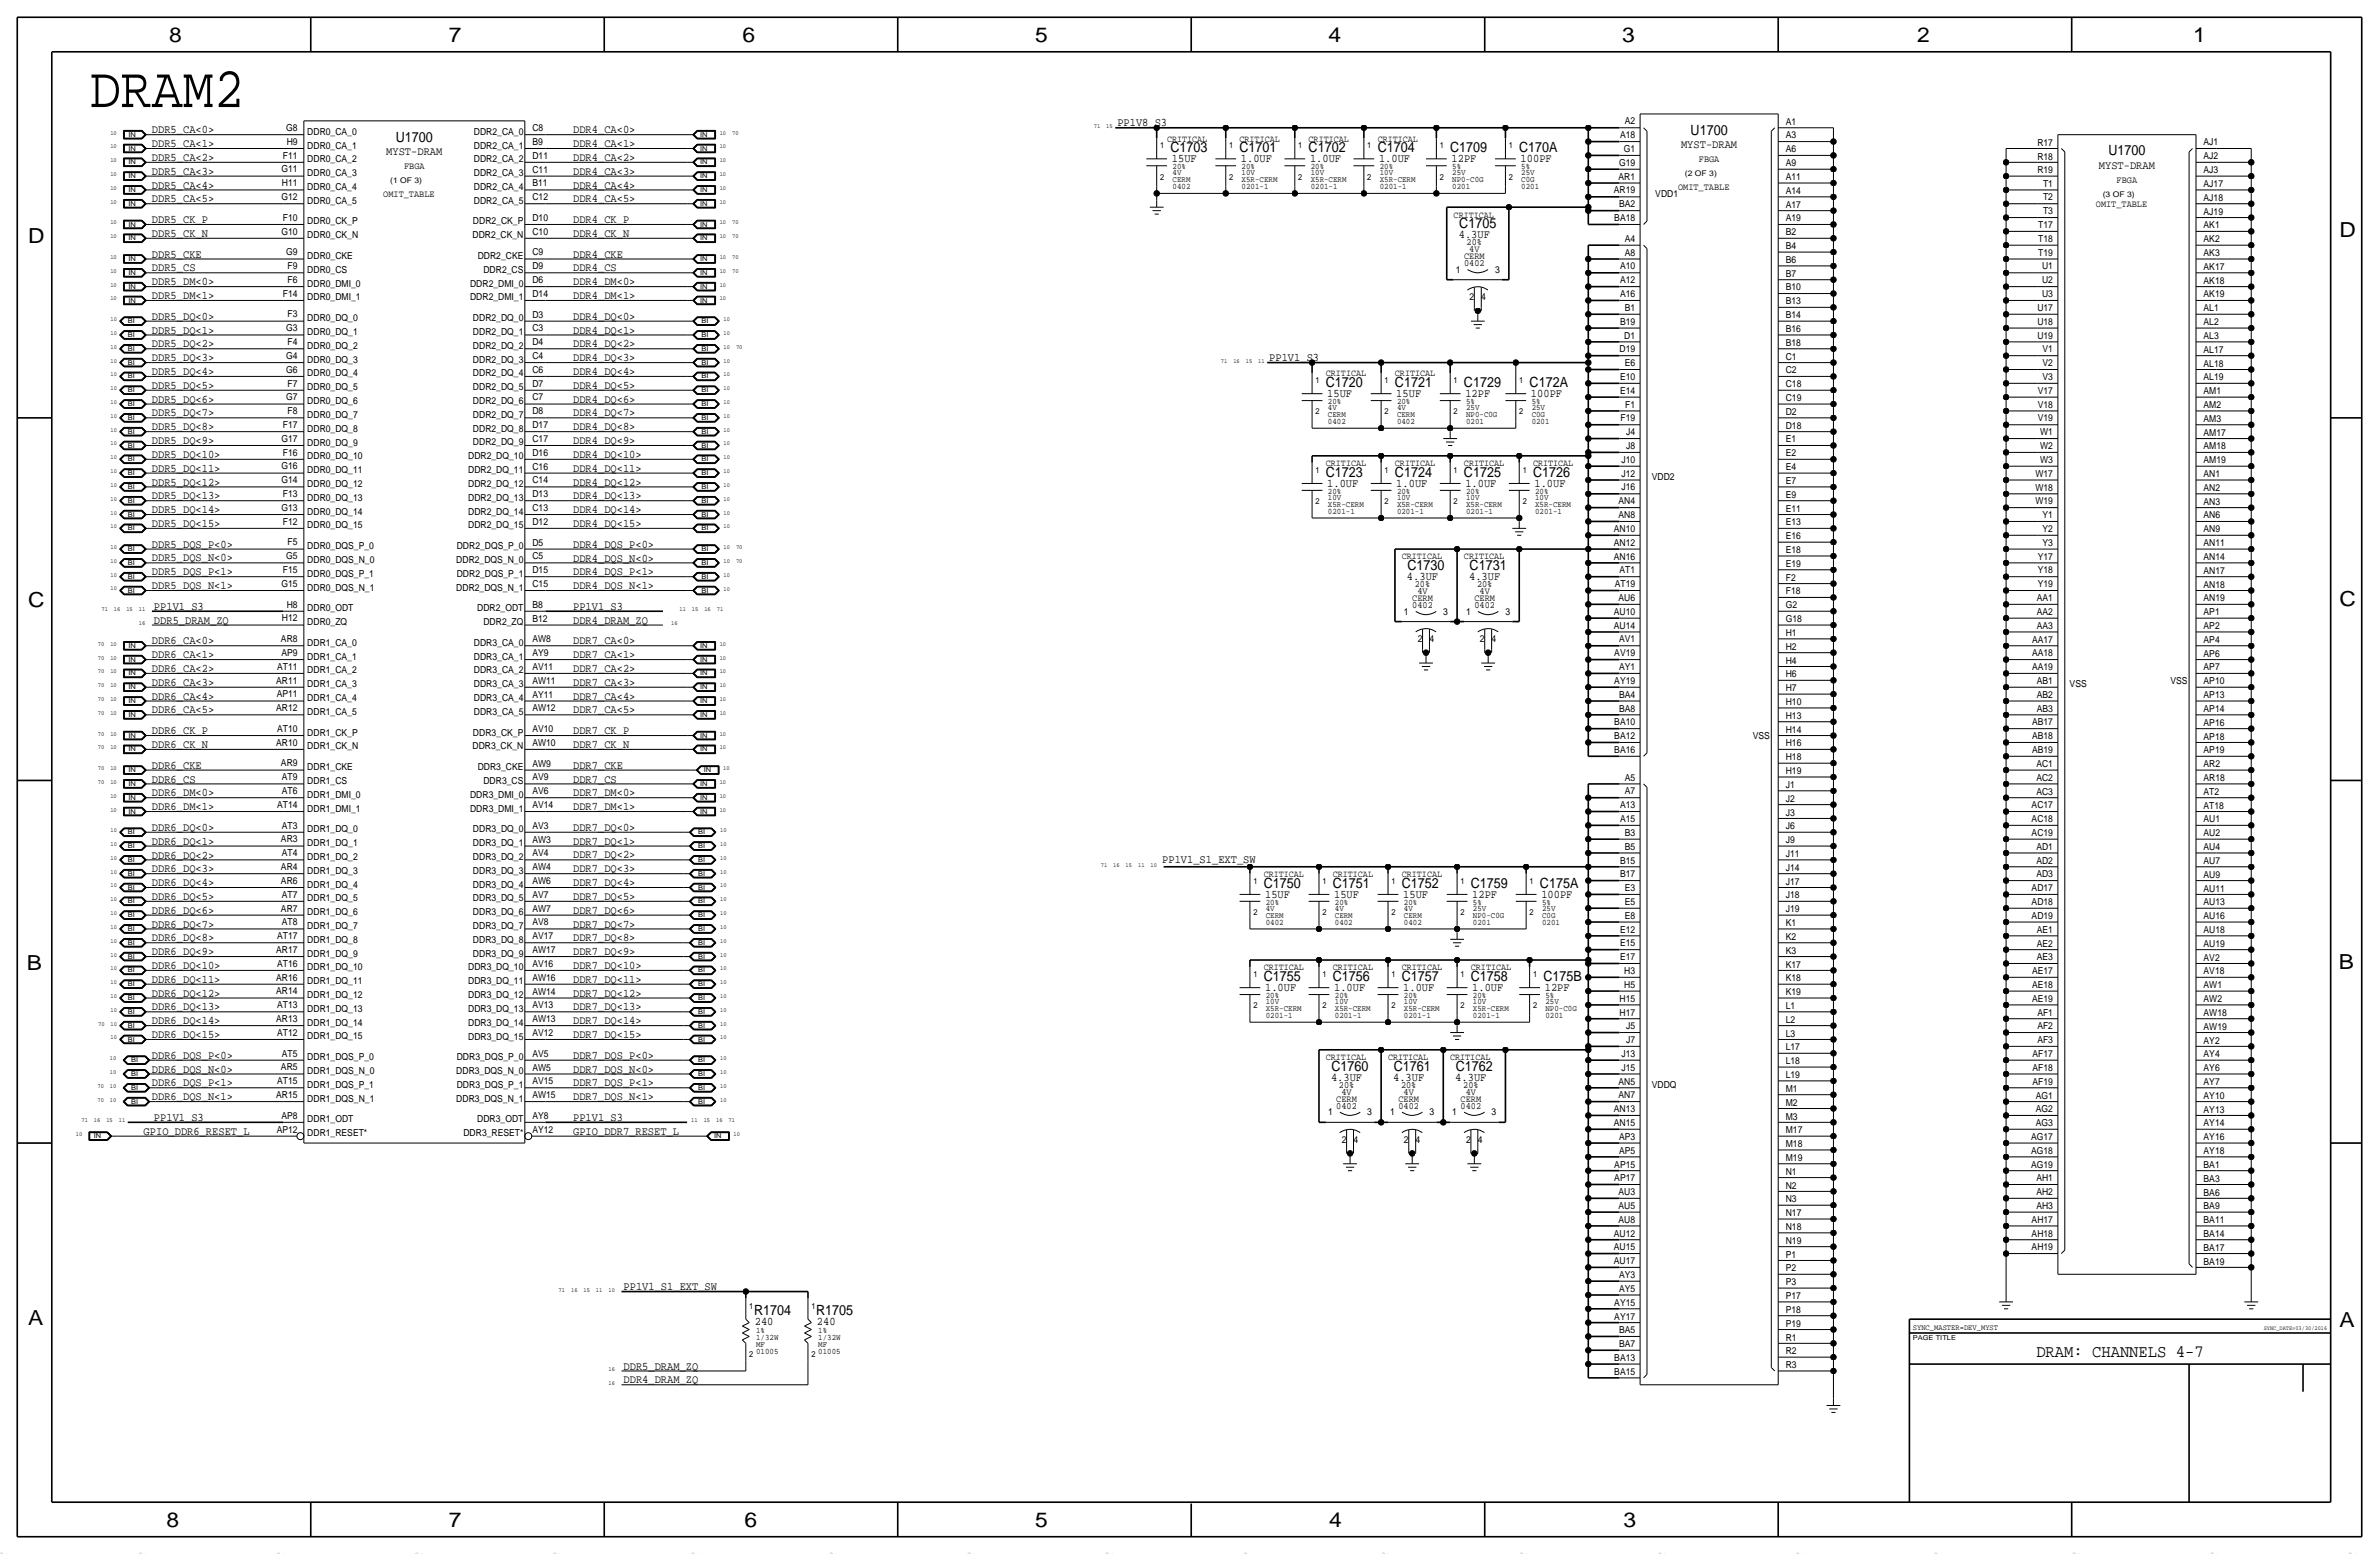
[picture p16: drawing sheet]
<svg xmlns="http://www.w3.org/2000/svg" width="875mm" height="572mm" viewBox="0 0 875 572" stroke-linecap="round" stroke-linejoin="round" font-family="sans-serif">
<defs><g id="words">
<text font-size="21.3" x="33" y="39.4">DRAM2</text>
<g font-size="7.6">
<text x="62.2" y="15.5">8</text>
<text x="165.1" y="15.5">7</text>
<text x="273" y="15.5">6</text>
<text x="380.7" y="15.5">5</text>
<text x="488.7" y="15.5">4</text>
<text x="596.6" y="15.5">3</text>
<text x="705.1" y="15.5">2</text>
<text x="806.7" y="15.5">1</text>
<text x="10.4" y="89.4">D</text>
<text x="860.5" y="87.1">D</text>
<text x="10.4" y="223.3">C</text>
<text x="860.6" y="222.8">C</text>
<text x="9.9" y="356.6">B</text>
<text x="860.3" y="356.4">B</text>
<text x="10.4" y="487.4">A</text>
<text x="860.6" y="488.2">A</text>
<text x="61.2" y="561.6">8</text>
<text x="165.1" y="561.6">7</text>
<text x="273.8" y="561.6">6</text>
<text x="380.7" y="561.6">5</text>
<text x="488.9" y="561.6">4</text>
<text x="597.2" y="561.6">3</text>
</g>
<text font-size="6.4" x="749" y="499.1">DRAM: CHANNELS 4-7</text>
<g font-size="5.2">
<text x="145.6" y="52.1">U1700</text>
<text x="621.8" y="49.5">U1700</text>
<text x="430.5" y="55.9">C1703</text>
<text x="455.9" y="55.9">C1701</text>
<text x="481.3" y="55.9">C1702</text>
<text x="506.7" y="55.9">C1704</text>
<text x="533.4" y="55.9">C1709</text>
<text x="558.8" y="55.9">C170A</text>
<text x="775.5" y="57.2">U1700</text>
<text x="536.7" y="83.8">C1705</text>
<text x="487.7" y="142.2">C1720</text>
<text x="513.1" y="142.2">C1721</text>
<text x="538.5" y="142.2">C1729</text>
<text x="562.6" y="142.2">C172A</text>
<text x="487.7" y="175.3">C1723</text>
<text x="513.1" y="175.3">C1724</text>
<text x="538.5" y="175.3">C1725</text>
<text x="563.9" y="175.3">C1726</text>
<text x="517.7" y="209.5">C1730</text>
<text x="540.6" y="209.5">C1731</text>
<text x="464.8" y="326.4">C1750</text>
<text x="490.2" y="326.4">C1751</text>
<text x="515.6" y="326.4">C1752</text>
<text x="541" y="326.4">C1759</text>
<text x="566.4" y="326.4">C175A</text>
<text x="464.8" y="360.7">C1755</text>
<text x="490.2" y="360.7">C1756</text>
<text x="515.6" y="360.7">C1757</text>
<text x="541" y="360.7">C1758</text>
<text x="567.7" y="360.7">C175B</text>
<text x="489.8" y="393.7">C1760</text>
<text x="512.6" y="393.7">C1761</text>
<text x="535.5" y="393.7">C1762</text>
<text x="277.4" y="483.6">R1704</text>
<text x="300.2" y="483.6">R1705</text>
</g>
<g font-size="4.3">
<text x="411" y="46.5">PP1V8_S3</text>
<text x="55.9" y="49">DDR5_CA&lt;0&gt;</text>
<text x="210.8" y="49">DDR4_CA&lt;0&gt;</text>
<text x="55.9" y="54.1">DDR5_CA&lt;1&gt;</text>
<text x="55.9" y="59.2">DDR5_CA&lt;2&gt;</text>
<text x="142.1" y="57.2">MYST-DRAM</text>
<text x="210.8" y="59.2">DDR4_CA&lt;2&gt;</text>
<text x="210.8" y="54.1">DDR4_CA&lt;1&gt;</text>
<text x="431" y="59.7">15UF</text>
<text x="456.4" y="59.7">1.0UF</text>
<text x="481.8" y="59.7">1.0UF</text>
<text x="507.2" y="59.7">1.0UF</text>
<text x="533.9" y="59.7">12PF</text>
<text x="559.3" y="59.7">100PF</text>
<text x="618.3" y="54.6">MYST-DRAM</text>
<text x="55.9" y="64.3">DDR5_CA&lt;3&gt;</text>
<text x="210.8" y="64.2">DDR4_CA&lt;3&gt;</text>
<text x="772" y="62.2">MYST-DRAM</text>
<text x="55.9" y="69.3">DDR5_CA&lt;4&gt;</text>
<text x="210.8" y="69.3">DDR4_CA&lt;4&gt;</text>
<text x="55.9" y="74.4">DDR5_CA&lt;5&gt;</text>
<text x="210.8" y="74.4">DDR4_CA&lt;5&gt;</text>
<text x="55.9" y="82">DDR5_CK_P</text>
<text x="210.8" y="82">DDR4_CK_P</text>
<text x="55.9" y="87.1">DDR5_CK_N</text>
<text x="210.8" y="87.1">DDR4_CK_N</text>
<text x="536.6" y="87.6">4.3UF</text>
<text x="55.9" y="94.7">DDR5_CKE</text>
<text x="210.8" y="94.7">DDR4_CKE</text>
<text x="55.9" y="99.8">DDR5_CS</text>
<text x="210.8" y="99.8">DDR4_CS</text>
<text x="55.9" y="104.9">DDR5_DM&lt;0&gt;</text>
<text x="210.8" y="104.9">DDR4_DM&lt;0&gt;</text>
<text x="55.9" y="110">DDR5_DM&lt;1&gt;</text>
<text x="210.8" y="110">DDR4_DM&lt;1&gt;</text>
<text x="55.9" y="117.6">DDR5_DQ&lt;0&gt;</text>
<text x="210.8" y="117.6">DDR4_DQ&lt;0&gt;</text>
<text x="55.9" y="122.7">DDR5_DQ&lt;1&gt;</text>
<text x="210.8" y="122.7">DDR4_DQ&lt;1&gt;</text>
<text x="55.9" y="127.7">DDR5_DQ&lt;2&gt;</text>
<text x="210.8" y="127.8">DDR4_DQ&lt;2&gt;</text>
<text x="55.9" y="137.9">DDR5_DQ&lt;4&gt;</text>
<text x="55.9" y="132.8">DDR5_DQ&lt;3&gt;</text>
<text x="210.8" y="132.8">DDR4_DQ&lt;3&gt;</text>
<text x="210.8" y="137.9">DDR4_DQ&lt;4&gt;</text>
<text x="466.9" y="132.8">PP1V1_S3</text>
<text x="55.9" y="143">DDR5_DQ&lt;5&gt;</text>
<text x="210.8" y="143">DDR4_DQ&lt;5&gt;</text>
<text x="55.9" y="148.1">DDR5_DQ&lt;6&gt;</text>
<text x="210.8" y="148.1">DDR4_DQ&lt;6&gt;</text>
<text x="488.2" y="146.1">15UF</text>
<text x="513.6" y="146.1">15UF</text>
<text x="539" y="146.1">12PF</text>
<text x="563.1" y="146.1">100PF</text>
<text x="55.9" y="153.2">DDR5_DQ&lt;7&gt;</text>
<text x="210.8" y="153.2">DDR4_DQ&lt;7&gt;</text>
<text x="55.9" y="158.2">DDR5_DQ&lt;8&gt;</text>
<text x="210.8" y="158.2">DDR4_DQ&lt;8&gt;</text>
<text x="55.9" y="163.3">DDR5_DQ&lt;9&gt;</text>
<text x="210.8" y="163.3">DDR4_DQ&lt;9&gt;</text>
<text x="55.9" y="168.4">DDR5_DQ&lt;10&gt;</text>
<text x="55.9" y="173.5">DDR5_DQ&lt;11&gt;</text>
<text x="210.8" y="173.5">DDR4_DQ&lt;11&gt;</text>
<text x="210.8" y="168.4">DDR4_DQ&lt;10&gt;</text>
<text x="55.9" y="178.6">DDR5_DQ&lt;12&gt;</text>
<text x="210.8" y="178.6">DDR4_DQ&lt;12&gt;</text>
<text x="488.2" y="179.1">1.0UF</text>
<text x="513.6" y="179.1">1.0UF</text>
<text x="539" y="179.1">1.0UF</text>
<text x="564.4" y="179.1">1.0UF</text>
<text x="55.9" y="183.7">DDR5_DQ&lt;13&gt;</text>
<text x="210.8" y="183.6">DDR4_DQ&lt;13&gt;</text>
<text x="55.9" y="188.7">DDR5_DQ&lt;14&gt;</text>
<text x="210.8" y="188.7">DDR4_DQ&lt;14&gt;</text>
<text x="55.9" y="193.8">DDR5_DQ&lt;15&gt;</text>
<text x="210.8" y="193.8">DDR4_DQ&lt;15&gt;</text>
<text x="55.9" y="201.4">DDR5_DQS_P&lt;0&gt;</text>
<text x="210.8" y="201.4">DDR4_DQS_P&lt;0&gt;</text>
<text x="55.9" y="206.5">DDR5_DQS_N&lt;0&gt;</text>
<text x="210.8" y="206.5">DDR4_DQS_N&lt;0&gt;</text>
<text x="55.9" y="211.6">DDR5_DQS_P&lt;1&gt;</text>
<text x="210.8" y="211.6">DDR4_DQS_P&lt;1&gt;</text>
<text x="517.5" y="213.4">4.3UF</text>
<text x="540.4" y="213.4">4.3UF</text>
<text x="55.9" y="216.6">DDR5_DQS_N&lt;1&gt;</text>
<text x="210.8" y="216.7">DDR4_DQS_N&lt;1&gt;</text>
<text x="56.6" y="224.3">PP1V1_S3</text>
<text x="210.8" y="224.3">PP1V1_S3</text>
<text x="56.6" y="229.3">DDR5_DRAM_ZQ</text>
<text x="210.8" y="229.4">DDR4_DRAM_ZQ</text>
<text x="55.9" y="237">DDR6_CA&lt;0&gt;</text>
<text x="210.8" y="237">DDR7_CA&lt;0&gt;</text>
<text x="55.9" y="242.1">DDR6_CA&lt;1&gt;</text>
<text x="210.8" y="242.1">DDR7_CA&lt;1&gt;</text>
<text x="55.9" y="247.1">DDR6_CA&lt;2&gt;</text>
<text x="210.8" y="247.1">DDR7_CA&lt;2&gt;</text>
<text x="55.9" y="252.2">DDR6_CA&lt;3&gt;</text>
<text x="55.9" y="257.3">DDR6_CA&lt;4&gt;</text>
<text x="210.8" y="252.2">DDR7_CA&lt;3&gt;</text>
<text x="210.8" y="257.3">DDR7_CA&lt;4&gt;</text>
<text x="55.9" y="262.4">DDR6_CA&lt;5&gt;</text>
<text x="210.8" y="262.4">DDR7_CA&lt;5&gt;</text>
<text x="210.8" y="270">DDR7_CK_P</text>
<text x="55.9" y="270">DDR6_CK_P</text>
<text x="55.9" y="275.1">DDR6_CK_N</text>
<text x="210.8" y="275.1">DDR7_CK_N</text>
<text x="55.9" y="287.8">DDR6_CS</text>
<text x="55.9" y="282.7">DDR6_CKE</text>
<text x="210.8" y="282.7">DDR7_CKE</text>
<text x="210.8" y="287.8">DDR7_CS</text>
<text x="55.9" y="292.9">DDR6_DM&lt;0&gt;</text>
<text x="210.8" y="292.9">DDR7_DM&lt;0&gt;</text>
<text x="55.9" y="297.9">DDR6_DM&lt;1&gt;</text>
<text x="210.8" y="297.9">DDR7_DM&lt;1&gt;</text>
<text x="55.9" y="305.6">DDR6_DQ&lt;0&gt;</text>
<text x="210.8" y="305.6">DDR7_DQ&lt;0&gt;</text>
<text x="55.9" y="310.7">DDR6_DQ&lt;1&gt;</text>
<text x="210.8" y="310.6">DDR7_DQ&lt;1&gt;</text>
<text x="55.9" y="315.7">DDR6_DQ&lt;2&gt;</text>
<text x="210.8" y="315.7">DDR7_DQ&lt;2&gt;</text>
<text x="427.5" y="317.5">PP1V1_S1_EXT_SW</text>
<text x="55.9" y="320.8">DDR6_DQ&lt;3&gt;</text>
<text x="210.8" y="320.8">DDR7_DQ&lt;3&gt;</text>
<text x="55.9" y="325.9">DDR6_DQ&lt;4&gt;</text>
<text x="210.8" y="325.9">DDR7_DQ&lt;4&gt;</text>
<text x="55.9" y="331">DDR6_DQ&lt;5&gt;</text>
<text x="210.8" y="331">DDR7_DQ&lt;5&gt;</text>
<text x="465.3" y="330.2">15UF</text>
<text x="490.7" y="330.2">15UF</text>
<text x="516.1" y="330.2">15UF</text>
<text x="541.5" y="330.2">12PF</text>
<text x="566.9" y="330.2">100PF</text>
<text x="55.9" y="336">DDR6_DQ&lt;6&gt;</text>
<text x="55.9" y="341.1">DDR6_DQ&lt;7&gt;</text>
<text x="210.8" y="336">DDR7_DQ&lt;6&gt;</text>
<text x="210.8" y="341.1">DDR7_DQ&lt;7&gt;</text>
<text x="55.9" y="346.2">DDR6_DQ&lt;8&gt;</text>
<text x="210.8" y="346.2">DDR7_DQ&lt;8&gt;</text>
<text x="55.9" y="351.3">DDR6_DQ&lt;9&gt;</text>
<text x="210.8" y="351.3">DDR7_DQ&lt;9&gt;</text>
<text x="55.9" y="356.4">DDR6_DQ&lt;10&gt;</text>
<text x="210.8" y="356.4">DDR7_DQ&lt;10&gt;</text>
<text x="55.9" y="361.4">DDR6_DQ&lt;11&gt;</text>
<text x="210.8" y="361.4">DDR7_DQ&lt;11&gt;</text>
<text x="465.3" y="364.5">1.0UF</text>
<text x="490.7" y="364.5">1.0UF</text>
<text x="516.1" y="364.5">1.0UF</text>
<text x="541.5" y="364.5">1.0UF</text>
<text x="568.2" y="364.5">12PF</text>
<text x="55.9" y="366.5">DDR6_DQ&lt;12&gt;</text>
<text x="55.9" y="371.6">DDR6_DQ&lt;13&gt;</text>
<text x="210.8" y="371.6">DDR7_DQ&lt;13&gt;</text>
<text x="210.8" y="366.5">DDR7_DQ&lt;12&gt;</text>
<text x="55.9" y="376.7">DDR6_DQ&lt;14&gt;</text>
<text x="210.8" y="376.7">DDR7_DQ&lt;14&gt;</text>
<text x="55.9" y="381.8">DDR6_DQ&lt;15&gt;</text>
<text x="210.8" y="381.8">DDR7_DQ&lt;15&gt;</text>
<text x="55.9" y="389.4">DDR6_DQS_P&lt;0&gt;</text>
<text x="210.8" y="389.4">DDR7_DQS_P&lt;0&gt;</text>
<text x="55.9" y="394.5">DDR6_DQS_N&lt;0&gt;</text>
<text x="210.8" y="394.5">DDR7_DQS_N&lt;0&gt;</text>
<text x="55.9" y="399.5">DDR6_DQS_P&lt;1&gt;</text>
<text x="210.8" y="399.5">DDR7_DQS_P&lt;1&gt;</text>
<text x="489.6" y="397.5">4.3UF</text>
<text x="512.4" y="397.5">4.3UF</text>
<text x="535.3" y="397.5">4.3UF</text>
<text x="55.9" y="404.6">DDR6_DQS_N&lt;1&gt;</text>
<text x="210.8" y="404.6">DDR7_DQS_N&lt;1&gt;</text>
<text x="56.6" y="412.2">PP1V1_S3</text>
<text x="210.8" y="412.2">PP1V1_S3</text>
<text x="52.8" y="417.3">GPIO_DDR6_RESET_L</text>
<text x="210.8" y="417.3">GPIO_DDR7_RESET_L</text>
<text x="229.4" y="474.5">PP1V1_S1_EXT_SW</text>
<text x="277.6" y="487.4">240</text>
<text x="300.5" y="487.4">240</text>
<text x="229.4" y="503.7">DDR5_DRAM_ZQ</text>
<text x="229.4" y="508.8">DDR4_DRAM_ZQ</text>
</g>
<g font-size="3.5">
<text x="597.6" y="45.7">A2</text>
<text x="656.8" y="45.9">A1</text>
<text x="105.3" y="48.2">G8</text>
<text x="105.4" y="53.2">H9</text>
<text x="113" y="49.5">DDR0_CA_0</text>
<text x="174.3" y="49.5">DDR2_CA_0</text>
<text x="195.8" y="53.3">B9</text>
<text x="195.8" y="48.2">C8</text>
<text x="429.3" y="52.1">CRITICAL</text>
<text x="455.9" y="52.1">CRITICAL</text>
<text x="481.3" y="52.1">CRITICAL</text>
<text x="506.7" y="52.1">CRITICAL</text>
<text x="595.9" y="50.8">A18</text>
<text x="656.8" y="50.9">A3</text>
<text x="749.4" y="53.6">R17</text>
<text x="810.5" y="53.5">AJ1</text>
<text x="104" y="58.3">F11</text>
<text x="113" y="59.7">DDR0_CA_2</text>
<text x="113" y="54.6">DDR0_CA_1</text>
<text x="174.3" y="54.6">DDR2_CA_1</text>
<text x="174.3" y="59.7">DDR2_CA_2</text>
<text x="195.8" y="58.4">D11</text>
<text x="597.3" y="55.9">G1</text>
<text x="624.9" y="59.7">FBGA</text>
<text x="656.8" y="56">A6</text>
<text x="749.4" y="58.7">R18</text>
<text x="810.5" y="58.6">AJ2</text>
<text x="103.5" y="63.4">G11</text>
<text x="113" y="64.8">DDR0_CA_3</text>
<text x="148.6" y="62.2">FBGA</text>
<text x="174.3" y="64.8">DDR2_CA_3</text>
<text x="195.8" y="63.5">C11</text>
<text x="595.5" y="61">G19</text>
<text x="656.8" y="61.1">A9</text>
<text x="749.4" y="63.5">R19</text>
<text x="810.5" y="63.6">AJ3</text>
<text x="103.7" y="68.5">H11</text>
<text x="113" y="69.9">DDR0_CA_4</text>
<text x="174.3" y="69.9">DDR2_CA_4</text>
<text x="195.8" y="68.5">B11</text>
<text x="593.6" y="71.1">AR19</text>
<text x="595.3" y="66.1">AR1</text>
<text x="617.2" y="69.8">OMIT_TABLE</text>
<text x="656.8" y="71.3">A14</text>
<text x="656.8" y="66.2">A11</text>
<text x="751.5" y="68.6">T1</text>
<text x="778.5" y="67.3">FBGA</text>
<text x="810.5" y="68.7">AJ17</text>
<text x="103.5" y="73.6">G12</text>
<text x="113" y="74.9">DDR0_CA_5</text>
<text x="141" y="72.4">OMIT_TABLE</text>
<text x="174.3" y="74.9">DDR2_CA_5</text>
<text x="195.8" y="73.6">C12</text>
<text x="595.5" y="76.2">BA2</text>
<text x="608.8" y="72.4">VDD1</text>
<text x="656.8" y="76.3">A17</text>
<text x="751.5" y="73.7">T2</text>
<text x="770.9" y="76.2">OMIT_TABLE</text>
<text x="810.5" y="73.8">AJ18</text>
<text x="104" y="81.2">F10</text>
<text x="113" y="82.6">DDR0_CK_P</text>
<text x="174" y="82.6">DDR2_CK_P</text>
<text x="195.8" y="81.2">D10</text>
<text x="534.7" y="80">CRITICAL</text>
<text x="593.8" y="81.3">BA18</text>
<text x="656.8" y="81.4">A19</text>
<text x="749.7" y="83.9">T17</text>
<text x="751.5" y="78.8">T3</text>
<text x="810.5" y="84">AK1</text>
<text x="810.5" y="78.9">AJ19</text>
<text x="103.5" y="86.3">G10</text>
<text x="113" y="87.6">DDR0_CK_N</text>
<text x="173.8" y="87.6">DDR2_CK_N</text>
<text x="195.8" y="86.3">C10</text>
<text x="597.6" y="88.9">A4</text>
<text x="656.8" y="86.5">B2</text>
<text x="749.7" y="88.9">T18</text>
<text x="810.5" y="89.1">AK2</text>
<text x="105.3" y="93.9">G9</text>
<text x="113" y="95.3">DDR0_CKE</text>
<text x="175.7" y="95.3">DDR2_CKE</text>
<text x="195.8" y="93.9">C9</text>
<text x="538.5" y="95.3">CERM</text>
<text x="539.5" y="90.2">20%</text>
<text x="540.4" y="92.7">4V</text>
<text x="597.6" y="94">A8</text>
<text x="656.8" y="91.6">B4</text>
<text x="749.7" y="94">T19</text>
<text x="810.5" y="94.1">AK3</text>
<text x="105.8" y="99">F9</text>
<text x="113" y="100.3">DDR0_CS</text>
<text x="177.8" y="100.3">DDR2_CS</text>
<text x="195.8" y="99">D9</text>
<text x="535.5" y="100.3">1</text>
<text x="538.5" y="97.8">0402</text>
<text x="549.9" y="100.3">3</text>
<text x="595.9" y="99.1">A10</text>
<text x="656.8" y="101.7">B7</text>
<text x="656.8" y="96.7">B6</text>
<text x="751.1" y="99.1">U1</text>
<text x="810.5" y="99.2">AK17</text>
<text x="105.8" y="104">F6</text>
<text x="113" y="105.4">DDR0_DMI_0</text>
<text x="172.9" y="105.4">DDR2_DMI_0</text>
<text x="195.8" y="104.1">D6</text>
<text x="595.9" y="104.2">A12</text>
<text x="656.8" y="106.8">B10</text>
<text x="751.1" y="104.2">U2</text>
<text x="810.5" y="104.3">AK18</text>
<text x="104" y="109.1">F14</text>
<text x="113" y="110.5">DDR0_DMI_1</text>
<text x="172.9" y="110.5">DDR2_DMI_1</text>
<text x="195.8" y="109.2">D14</text>
<text x="540.5" y="110.5">2</text>
<text x="544.8" y="110.5">4</text>
<text x="595.9" y="109.2">A16</text>
<text x="656.8" y="111.9">B13</text>
<text x="751.1" y="109.3">U3</text>
<text x="810.5" y="109.4">AK19</text>
<text x="105.8" y="116.7">F3</text>
<text x="113" y="118.1">DDR0_DQ_0</text>
<text x="174" y="118.1">DDR2_DQ_0</text>
<text x="195.8" y="116.8">D3</text>
<text x="595.9" y="119.4">B19</text>
<text x="597.6" y="114.3">B1</text>
<text x="656.8" y="117">B14</text>
<text x="749.4" y="119.4">U18</text>
<text x="749.4" y="114.3">U17</text>
<text x="810.5" y="119.5">AL2</text>
<text x="810.5" y="114.5">AL1</text>
<text x="105.3" y="121.8">G3</text>
<text x="113" y="123.2">DDR0_DQ_1</text>
<text x="174" y="123.2">DDR2_DQ_1</text>
<text x="195.8" y="121.9">C3</text>
<text x="597.4" y="124.5">D1</text>
<text x="656.8" y="122.1">B16</text>
<text x="749.4" y="124.5">U19</text>
<text x="810.5" y="124.6">AL3</text>
<text x="105.3" y="132">G4</text>
<text x="105.8" y="126.9">F4</text>
<text x="113" y="128.3">DDR0_DQ_2</text>
<text x="174" y="128.3">DDR2_DQ_2</text>
<text x="195.8" y="127">D4</text>
<text x="595.7" y="129.6">D19</text>
<text x="656.8" y="127.2">B18</text>
<text x="751.3" y="129.6">V1</text>
<text x="810.5" y="129.7">AL17</text>
<text x="105.3" y="137.1">G6</text>
<text x="113" y="133.4">DDR0_DQ_3</text>
<text x="174" y="133.4">DDR2_DQ_3</text>
<text x="195.8" y="137.1">C6</text>
<text x="195.8" y="132">C4</text>
<text x="597.6" y="134.7">E6</text>
<text x="656.8" y="137.3">C2</text>
<text x="656.8" y="132.2">C1</text>
<text x="751.3" y="134.7">V2</text>
<text x="810.5" y="134.8">AL18</text>
<text x="105.8" y="142.1">F7</text>
<text x="113" y="143.5">DDR0_DQ_5</text>
<text x="113" y="138.4">DDR0_DQ_4</text>
<text x="174" y="138.4">DDR2_DQ_4</text>
<text x="174" y="143.5">DDR2_DQ_5</text>
<text x="195.8" y="142.2">D7</text>
<text x="487.7" y="138.4">CRITICAL</text>
<text x="513.1" y="138.4">CRITICAL</text>
<text x="595.9" y="139.7">E10</text>
<text x="656.8" y="142.4">C18</text>
<text x="751.3" y="139.8">V3</text>
<text x="810.5" y="139.9">AL19</text>
<text x="105.3" y="147.2">G7</text>
<text x="113" y="148.6">DDR0_DQ_6</text>
<text x="174" y="148.6">DDR2_DQ_6</text>
<text x="195.8" y="147.3">C7</text>
<text x="595.9" y="144.8">E14</text>
<text x="597.8" y="149.9">F1</text>
<text x="656.8" y="147.5">C19</text>
<text x="749.5" y="149.9">V18</text>
<text x="749.5" y="144.8">V17</text>
<text x="810.5" y="144.9">AM1</text>
<text x="105.8" y="152.3">F8</text>
<text x="113" y="153.7">DDR0_DQ_7</text>
<text x="174" y="153.7">DDR2_DQ_7</text>
<text x="195.8" y="152.4">D8</text>
<text x="596" y="155">F19</text>
<text x="656.8" y="152.6">D2</text>
<text x="749.5" y="155">V19</text>
<text x="810.5" y="155.1">AM3</text>
<text x="810.5" y="150">AM2</text>
<text x="104" y="157.4">F17</text>
<text x="113" y="158.8">DDR0_DQ_8</text>
<text x="174" y="158.8">DDR2_DQ_8</text>
<text x="195.8" y="157.4">D17</text>
<text x="598.1" y="160.1">J4</text>
<text x="656.8" y="157.6">D18</text>
<text x="750.4" y="160.1">W1</text>
<text x="810.5" y="160.2">AM17</text>
<text x="103.5" y="162.5">G17</text>
<text x="104" y="167.6">F16</text>
<text x="113" y="163.8">DDR0_DQ_9</text>
<text x="174" y="163.8">DDR2_DQ_9</text>
<text x="195.8" y="167.6">D16</text>
<text x="195.8" y="162.5">C17</text>
<text x="598.1" y="165.1">J8</text>
<text x="656.8" y="167.8">E2</text>
<text x="656.8" y="162.7">E1</text>
<text x="750.4" y="165.2">W2</text>
<text x="810.5" y="165.3">AM18</text>
<text x="103.5" y="172.6">G16</text>
<text x="113" y="168.9">DDR0_DQ_10</text>
<text x="113" y="174">DDR0_DQ_11</text>
<text x="172.2" y="168.9">DDR2_DQ_10</text>
<text x="172.2" y="174">DDR2_DQ_11</text>
<text x="195.8" y="172.7">C16</text>
<text x="487.7" y="171.4">CRITICAL</text>
<text x="513.1" y="171.4">CRITICAL</text>
<text x="538.5" y="171.4">CRITICAL</text>
<text x="563.9" y="171.4">CRITICAL</text>
<text x="596.4" y="170.2">J10</text>
<text x="656.8" y="172.9">E4</text>
<text x="750.4" y="170.2">W3</text>
<text x="810.5" y="170.4">AM19</text>
<text x="103.5" y="177.7">G14</text>
<text x="113" y="179.1">DDR0_DQ_12</text>
<text x="172.2" y="179.1">DDR2_DQ_12</text>
<text x="195.8" y="177.8">C14</text>
<text x="596.4" y="175.3">J12</text>
<text x="607.6" y="176.5">VDD2</text>
<text x="656.8" y="178">E7</text>
<text x="748.7" y="175.3">W17</text>
<text x="810.5" y="175.4">AN1</text>
<text x="104" y="182.8">F13</text>
<text x="113" y="184.2">DDR0_DQ_13</text>
<text x="172.2" y="184.2">DDR2_DQ_13</text>
<text x="195.8" y="182.9">D13</text>
<text x="595.3" y="185.5">AN4</text>
<text x="596.4" y="180.4">J16</text>
<text x="656.8" y="183">E9</text>
<text x="748.7" y="185.5">W19</text>
<text x="748.7" y="180.4">W18</text>
<text x="810.5" y="185.6">AN3</text>
<text x="810.5" y="180.5">AN2</text>
<text x="103.5" y="187.9">G13</text>
<text x="113" y="189.2">DDR0_DQ_14</text>
<text x="172.2" y="189.2">DDR2_DQ_14</text>
<text x="195.8" y="187.9">C13</text>
<text x="595.3" y="190.5">AN8</text>
<text x="656.8" y="188.1">E11</text>
<text x="751.3" y="190.6">Y1</text>
<text x="810.5" y="190.7">AN6</text>
<text x="104" y="193">F12</text>
<text x="113" y="194.3">DDR0_DQ_15</text>
<text x="172.2" y="194.3">DDR2_DQ_15</text>
<text x="195.8" y="193">D12</text>
<text x="593.6" y="195.6">AN10</text>
<text x="656.8" y="193.2">E13</text>
<text x="751.3" y="195.7">Y2</text>
<text x="810.5" y="195.8">AN9</text>
<text x="105.8" y="200.6">F5</text>
<text x="113" y="201.9">DDR0_DQS_P_0</text>
<text x="168" y="201.9">DDR2_DQS_P_0</text>
<text x="195.8" y="200.6">D5</text>
<text x="593.6" y="200.7">AN12</text>
<text x="656.8" y="203.4">E18</text>
<text x="656.8" y="198.3">E16</text>
<text x="751.3" y="200.7">Y3</text>
<text x="810.5" y="200.8">AN11</text>
<text x="105.3" y="205.7">G5</text>
<text x="113" y="207">DDR0_DQS_N_0</text>
<text x="167.8" y="207">DDR2_DQS_N_0</text>
<text x="195.8" y="205.7">C5</text>
<text x="515.6" y="205.7">CRITICAL</text>
<text x="538.5" y="205.7">CRITICAL</text>
<text x="593.6" y="205.8">AN16</text>
<text x="656.8" y="208.5">E19</text>
<text x="749.5" y="205.8">Y17</text>
<text x="810.5" y="205.9">AN14</text>
<text x="103.5" y="215.8">G15</text>
<text x="104" y="210.7">F15</text>
<text x="113" y="212.1">DDR0_DQS_P_1</text>
<text x="168" y="212.1">DDR2_DQS_P_1</text>
<text x="195.8" y="210.8">D15</text>
<text x="195.8" y="215.9">C15</text>
<text x="520.4" y="215.9">20%</text>
<text x="543.3" y="215.9">20%</text>
<text x="593.9" y="216">AT19</text>
<text x="595.7" y="210.9">AT1</text>
<text x="656.8" y="213.5">F2</text>
<text x="749.5" y="216">Y19</text>
<text x="749.5" y="210.9">Y18</text>
<text x="810.5" y="211">AN17</text>
<text x="113" y="217.2">DDR0_DQS_N_1</text>
<text x="167.8" y="217.2">DDR2_DQS_N_1</text>
<text x="519.5" y="221">CERM</text>
<text x="521.3" y="218.4">4V</text>
<text x="542.3" y="221">CERM</text>
<text x="544.2" y="218.4">4V</text>
<text x="595.3" y="221">AU6</text>
<text x="656.8" y="218.6">F18</text>
<text x="749.2" y="221.1">AA1</text>
<text x="810.5" y="221.2">AN19</text>
<text x="810.5" y="216.1">AN18</text>
<text x="105.4" y="223.4">H8</text>
<text x="113" y="224.8">DDR0_ODT</text>
<text x="175.5" y="224.8">DDR2_ODT</text>
<text x="195.8" y="223.5">B8</text>
<text x="516.4" y="226.1">1</text>
<text x="519.5" y="223.5">0402</text>
<text x="530.9" y="226.1">3</text>
<text x="539.3" y="226.1">1</text>
<text x="542.3" y="223.5">0402</text>
<text x="553.7" y="226.1">3</text>
<text x="593.6" y="226.1">AU10</text>
<text x="656.8" y="223.7">G2</text>
<text x="749.2" y="226.1">AA2</text>
<text x="810.5" y="226.2">AP1</text>
<text x="103.7" y="228.5">H12</text>
<text x="113" y="229.9">DDR0_ZQ</text>
<text x="177.8" y="229.9">DDR2_ZQ</text>
<text x="195.8" y="228.6">B12</text>
<text x="593.6" y="231.2">AU14</text>
<text x="656.8" y="233.9">H1</text>
<text x="656.8" y="228.8">G18</text>
<text x="749.2" y="231.2">AA3</text>
<text x="810.5" y="231.3">AP2</text>
<text x="103.3" y="236.1">AR8</text>
<text x="113" y="237.5">DDR1_CA_0</text>
<text x="174.3" y="237.5">DDR3_CA_0</text>
<text x="195.8" y="236.2">AW8</text>
<text x="521.5" y="236.2">2</text>
<text x="525.8" y="236.2">4</text>
<text x="544.3" y="236.2">2</text>
<text x="548.6" y="236.2">4</text>
<text x="595.5" y="236.3">AV1</text>
<text x="656.8" y="238.9">H2</text>
<text x="747.4" y="236.3">AA17</text>
<text x="810.5" y="236.4">AP4</text>
<text x="103.5" y="241.2">AP9</text>
<text x="113" y="242.6">DDR1_CA_1</text>
<text x="174.3" y="242.6">DDR3_CA_1</text>
<text x="195.8" y="241.3">AY9</text>
<text x="593.8" y="241.4">AV19</text>
<text x="656.8" y="244">H4</text>
<text x="747.4" y="241.4">AA18</text>
<text x="810.5" y="241.5">AP6</text>
<text x="101.6" y="251.4">AR11</text>
<text x="101.9" y="246.3">AT11</text>
<text x="113" y="247.7">DDR1_CA_2</text>
<text x="174.3" y="247.7">DDR3_CA_2</text>
<text x="195.8" y="251.4">AW11</text>
<text x="195.8" y="246.4">AV11</text>
<text x="593.8" y="251.5">AY19</text>
<text x="595.5" y="246.4">AY1</text>
<text x="656.8" y="249.1">H6</text>
<text x="747.4" y="246.5">AA19</text>
<text x="749.2" y="251.5">AB1</text>
<text x="798.4" y="251.5">VSS</text>
<text x="810.5" y="251.7">AP10</text>
<text x="810.5" y="246.6">AP7</text>
<text x="101.8" y="256.5">AP11</text>
<text x="113" y="252.7">DDR1_CA_3</text>
<text x="113" y="257.8">DDR1_CA_4</text>
<text x="174.3" y="257.8">DDR3_CA_4</text>
<text x="174.3" y="252.7">DDR3_CA_3</text>
<text x="195.8" y="256.5">AY11</text>
<text x="595.5" y="256.6">BA4</text>
<text x="656.8" y="254.2">H7</text>
<text x="749.2" y="256.6">AB2</text>
<text x="761.2" y="252.7">VSS</text>
<text x="810.5" y="256.7">AP13</text>
<text x="101.6" y="261.5">AR12</text>
<text x="113" y="262.9">DDR1_CA_5</text>
<text x="174.3" y="262.9">DDR3_CA_5</text>
<text x="195.8" y="261.6">AW12</text>
<text x="595.5" y="261.7">BA8</text>
<text x="656.8" y="259.3">H10</text>
<text x="749.2" y="261.7">AB3</text>
<text x="810.5" y="261.8">AP14</text>
<text x="101.9" y="269.2">AT10</text>
<text x="195.8" y="269.2">AV10</text>
<text x="593.8" y="266.8">BA10</text>
<text x="656.8" y="269.4">H14</text>
<text x="656.8" y="264.3">H13</text>
<text x="747.4" y="266.8">AB17</text>
<text x="810.5" y="266.9">AP16</text>
<text x="101.6" y="274.2">AR10</text>
<text x="113" y="275.6">DDR1_CK_N</text>
<text x="113" y="270.5">DDR1_CK_P</text>
<text x="173.8" y="275.6">DDR3_CK_N</text>
<text x="174" y="270.5">DDR3_CK_P</text>
<text x="195.8" y="274.3">AW10</text>
<text x="593.8" y="271.9">BA12</text>
<text x="644.7" y="271.8">VSS</text>
<text x="656.8" y="274.5">H16</text>
<text x="747.4" y="271.9">AB18</text>
<text x="810.5" y="272">AP18</text>
<text x="103.3" y="281.9">AR9</text>
<text x="195.8" y="281.9">AW9</text>
<text x="593.8" y="276.9">BA16</text>
<text x="656.8" y="279.6">H18</text>
<text x="747.4" y="277">AB19</text>
<text x="810.5" y="277.1">AP19</text>
<text x="103.7" y="286.9">AT9</text>
<text x="113" y="283.2">DDR1_CKE</text>
<text x="175.7" y="283.2">DDR3_CKE</text>
<text x="195.8" y="287">AV9</text>
<text x="597.6" y="287.1">A5</text>
<text x="656.8" y="284.7">H19</text>
<text x="749" y="287.1">AC2</text>
<text x="749" y="282">AC1</text>
<text x="810.5" y="287.2">AR18</text>
<text x="810.5" y="282.1">AR2</text>
<text x="103.7" y="292">AT6</text>
<text x="113" y="288.3">DDR1_CS</text>
<text x="113" y="293.4">DDR1_DMI_0</text>
<text x="172.9" y="293.4">DDR3_DMI_0</text>
<text x="177.8" y="288.3">DDR3_CS</text>
<text x="195.8" y="292.1">AV6</text>
<text x="597.6" y="292.2">A7</text>
<text x="656.8" y="289.8">J1</text>
<text x="749" y="292.2">AC3</text>
<text x="810.5" y="292.3">AT2</text>
<text x="101.9" y="297.1">AT14</text>
<text x="113" y="298.5">DDR1_DMI_1</text>
<text x="172.9" y="298.5">DDR3_DMI_1</text>
<text x="195.8" y="297.2">AV14</text>
<text x="595.9" y="297.3">A13</text>
<text x="656.8" y="299.9">J3</text>
<text x="656.8" y="294.8">J2</text>
<text x="747.3" y="297.3">AC17</text>
<text x="810.5" y="297.4">AT18</text>
<text x="103.7" y="304.7">AT3</text>
<text x="195.8" y="304.8">AV3</text>
<text x="595.9" y="302.3">A15</text>
<text x="656.8" y="305">J6</text>
<text x="747.3" y="302.4">AC18</text>
<text x="810.5" y="302.5">AU1</text>
<text x="103.3" y="309.8">AR3</text>
<text x="113" y="306.1">DDR1_DQ_0</text>
<text x="113" y="311.2">DDR1_DQ_1</text>
<text x="174" y="311.2">DDR3_DQ_1</text>
<text x="174" y="306.1">DDR3_DQ_0</text>
<text x="195.8" y="309.9">AW3</text>
<text x="597.6" y="307.4">B3</text>
<text x="656.8" y="310.1">J9</text>
<text x="747.3" y="307.4">AC19</text>
<text x="810.5" y="307.6">AU2</text>
<text x="103.7" y="314.9">AT4</text>
<text x="113" y="316.2">DDR1_DQ_2</text>
<text x="174" y="316.2">DDR3_DQ_2</text>
<text x="195.8" y="314.9">AV4</text>
<text x="595.9" y="317.6">B15</text>
<text x="597.6" y="312.5">B5</text>
<text x="656.8" y="315.2">J11</text>
<text x="749" y="317.6">AD2</text>
<text x="749" y="312.5">AD1</text>
<text x="810.5" y="317.7">AU7</text>
<text x="810.5" y="312.6">AU4</text>
<text x="103.3" y="320">AR4</text>
<text x="113" y="321.3">DDR1_DQ_3</text>
<text x="174" y="321.3">DDR3_DQ_3</text>
<text x="195.8" y="320">AW4</text>
<text x="464.8" y="322.6">CRITICAL</text>
<text x="490.2" y="322.6">CRITICAL</text>
<text x="515.6" y="322.6">CRITICAL</text>
<text x="595.9" y="322.7">B17</text>
<text x="656.8" y="320.2">J14</text>
<text x="749" y="322.7">AD3</text>
<text x="810.5" y="322.8">AU9</text>
<text x="103.3" y="325.1">AR6</text>
<text x="113" y="326.4">DDR1_DQ_4</text>
<text x="174" y="326.4">DDR3_DQ_4</text>
<text x="195.8" y="325.1">AW6</text>
<text x="597.6" y="327.7">E3</text>
<text x="656.8" y="325.3">J17</text>
<text x="747.3" y="327.8">AD17</text>
<text x="810.5" y="327.9">AU11</text>
<text x="103.3" y="335.2">AR7</text>
<text x="103.7" y="330.1">AT7</text>
<text x="113" y="331.5">DDR1_DQ_5</text>
<text x="174" y="331.5">DDR3_DQ_5</text>
<text x="195.8" y="335.3">AW7</text>
<text x="195.8" y="330.2">AV7</text>
<text x="597.6" y="332.8">E5</text>
<text x="656.8" y="335.5">J19</text>
<text x="656.8" y="330.4">J18</text>
<text x="747.3" y="332.8">AD18</text>
<text x="810.5" y="333">AU13</text>
<text x="103.7" y="340.3">AT8</text>
<text x="113" y="336.6">DDR1_DQ_6</text>
<text x="113" y="341.6">DDR1_DQ_7</text>
<text x="174" y="341.6">DDR3_DQ_7</text>
<text x="174" y="336.6">DDR3_DQ_6</text>
<text x="195.8" y="340.4">AV8</text>
<text x="597.6" y="337.9">E8</text>
<text x="656.8" y="340.6">K1</text>
<text x="747.3" y="337.9">AD19</text>
<text x="810.5" y="338">AU16</text>
<text x="101.9" y="345.4">AT17</text>
<text x="113" y="346.7">DDR1_DQ_8</text>
<text x="174" y="346.7">DDR3_DQ_8</text>
<text x="195.8" y="345.4">AV17</text>
<text x="595.9" y="343">E12</text>
<text x="656.8" y="345.7">K2</text>
<text x="749.2" y="343">AE1</text>
<text x="810.5" y="343.1">AU18</text>
<text x="101.6" y="350.5">AR17</text>
<text x="113" y="351.8">DDR1_DQ_9</text>
<text x="174" y="351.8">DDR3_DQ_9</text>
<text x="195.8" y="350.5">AW17</text>
<text x="595.9" y="353.1">E17</text>
<text x="595.9" y="348.1">E15</text>
<text x="656.8" y="350.7">K3</text>
<text x="749.2" y="353.2">AE3</text>
<text x="749.2" y="348.1">AE2</text>
<text x="810.5" y="353.3">AV2</text>
<text x="810.5" y="348.2">AU19</text>
<text x="101.9" y="355.5">AT16</text>
<text x="113" y="356.9">DDR1_DQ_10</text>
<text x="172.2" y="356.9">DDR3_DQ_10</text>
<text x="195.8" y="355.6">AV16</text>
<text x="464.8" y="356.9">CRITICAL</text>
<text x="490.2" y="356.9">CRITICAL</text>
<text x="515.6" y="356.9">CRITICAL</text>
<text x="541" y="356.9">CRITICAL</text>
<text x="597.4" y="358.2">H3</text>
<text x="656.8" y="355.8">K17</text>
<text x="747.4" y="358.3">AE17</text>
<text x="810.5" y="358.4">AV18</text>
<text x="101.6" y="365.7">AR14</text>
<text x="101.6" y="360.6">AR16</text>
<text x="113" y="362">DDR1_DQ_11</text>
<text x="172.2" y="362">DDR3_DQ_11</text>
<text x="195.8" y="365.8">AW14</text>
<text x="195.8" y="360.7">AW16</text>
<text x="597.4" y="363.3">H5</text>
<text x="656.8" y="366">K19</text>
<text x="656.8" y="360.9">K18</text>
<text x="747.4" y="363.3">AE18</text>
<text x="810.5" y="363.4">AW1</text>
<text x="101.9" y="370.8">AT13</text>
<text x="113" y="367">DDR1_DQ_12</text>
<text x="172.2" y="367">DDR3_DQ_12</text>
<text x="195.8" y="370.8">AV13</text>
<text x="595.7" y="368.4">H15</text>
<text x="656.8" y="371.1">L1</text>
<text x="747.4" y="368.4">AE19</text>
<text x="810.5" y="368.5">AW2</text>
<text x="101.6" y="375.9">AR13</text>
<text x="113" y="372.1">DDR1_DQ_13</text>
<text x="113" y="377.2">DDR1_DQ_14</text>
<text x="172.2" y="372.1">DDR3_DQ_13</text>
<text x="172.2" y="377.2">DDR3_DQ_14</text>
<text x="195.8" y="375.9">AW13</text>
<text x="595.7" y="373.5">H17</text>
<text x="656.8" y="376.1">L2</text>
<text x="749.4" y="373.5">AF1</text>
<text x="810.5" y="373.6">AW18</text>
<text x="101.9" y="380.9">AT12</text>
<text x="113" y="382.3">DDR1_DQ_15</text>
<text x="172.2" y="382.3">DDR3_DQ_15</text>
<text x="195.8" y="381">AV12</text>
<text x="598.1" y="383.6">J7</text>
<text x="598.1" y="378.6">J5</text>
<text x="656.8" y="381.2">L3</text>
<text x="749.4" y="383.7">AF3</text>
<text x="749.4" y="378.6">AF2</text>
<text x="810.5" y="383.8">AY2</text>
<text x="810.5" y="378.7">AW19</text>
<text x="103.7" y="388.6">AT5</text>
<text x="113" y="389.9">DDR1_DQS_P_0</text>
<text x="168" y="389.9">DDR3_DQS_P_0</text>
<text x="195.8" y="388.6">AV5</text>
<text x="487.7" y="389.9">CRITICAL</text>
<text x="510.5" y="389.9">CRITICAL</text>
<text x="533.4" y="389.9">CRITICAL</text>
<text x="596.4" y="388.7">J13</text>
<text x="656.8" y="386.3">L17</text>
<text x="747.6" y="388.7">AF17</text>
<text x="810.5" y="388.9">AY4</text>
<text x="103.3" y="393.6">AR5</text>
<text x="113" y="395">DDR1_DQS_N_0</text>
<text x="167.8" y="395">DDR3_DQS_N_0</text>
<text x="195.8" y="393.7">AW5</text>
<text x="596.4" y="393.8">J15</text>
<text x="656.8" y="391.4">L18</text>
<text x="747.6" y="393.8">AF18</text>
<text x="810.5" y="393.9">AY6</text>
<text x="101.9" y="398.7">AT15</text>
<text x="113" y="400.1">DDR1_DQS_P_1</text>
<text x="168" y="400.1">DDR3_DQS_P_1</text>
<text x="195.8" y="398.8">AV15</text>
<text x="492.5" y="400">20%</text>
<text x="515.3" y="400">20%</text>
<text x="538.2" y="400">20%</text>
<text x="595.3" y="398.9">AN5</text>
<text x="607.6" y="400.1">VDDQ</text>
<text x="656.8" y="401.5">M1</text>
<text x="656.8" y="396.5">L19</text>
<text x="747.6" y="398.9">AF19</text>
<text x="810.5" y="399">AY7</text>
<text x="101.6" y="403.8">AR15</text>
<text x="113" y="405.1">DDR1_DQS_N_1</text>
<text x="167.8" y="405.1">DDR3_DQS_N_1</text>
<text x="195.8" y="403.9">AW15</text>
<text x="491.5" y="405.1">CERM</text>
<text x="491.5" y="407.7">0402</text>
<text x="493.4" y="402.6">4V</text>
<text x="514.4" y="405.1">CERM</text>
<text x="514.4" y="407.7">0402</text>
<text x="516.3" y="402.6">4V</text>
<text x="537.2" y="405.1">CERM</text>
<text x="537.2" y="407.7">0402</text>
<text x="539.1" y="402.6">4V</text>
<text x="595.3" y="404">AN7</text>
<text x="656.8" y="406.6">M2</text>
<text x="748.8" y="404">AG1</text>
<text x="810.5" y="404.1">AY10</text>
<text x="103.5" y="411.4">AP8</text>
<text x="113" y="412.8">DDR1_ODT</text>
<text x="175.5" y="412.8">DDR3_ODT</text>
<text x="195.8" y="411.5">AY8</text>
<text x="488.5" y="410.2">1</text>
<text x="502.9" y="410.2">3</text>
<text x="511.3" y="410.2">1</text>
<text x="525.8" y="410.2">3</text>
<text x="534.2" y="410.2">1</text>
<text x="548.6" y="410.2">3</text>
<text x="593.6" y="409">AN13</text>
<text x="656.8" y="411.7">M3</text>
<text x="748.8" y="409.1">AG2</text>
<text x="810.5" y="409.2">AY13</text>
<text x="101.8" y="416.5">AP12</text>
<text x="113" y="417.8">DDR1_RESET*</text>
<text x="170.5" y="417.8">DDR3_RESET*</text>
<text x="195.8" y="416.6">AY12</text>
<text x="593.6" y="414.1">AN15</text>
<text x="595.5" y="419.2">AP3</text>
<text x="656.8" y="416.8">M17</text>
<text x="747.1" y="419.2">AG17</text>
<text x="748.8" y="414.2">AG3</text>
<text x="810.5" y="419.3">AY16</text>
<text x="810.5" y="414.3">AY14</text>
<text x="493.5" y="420.4">2</text>
<text x="497.8" y="420.4">4</text>
<text x="516.4" y="420.4">2</text>
<text x="520.7" y="420.4">4</text>
<text x="539.3" y="420.4">2</text>
<text x="543.6" y="420.4">4</text>
<text x="595.5" y="424.3">AP5</text>
<text x="656.8" y="421.9">M18</text>
<text x="747.1" y="424.3">AG18</text>
<text x="810.5" y="424.4">AY18</text>
<text x="593.8" y="429.4">AP15</text>
<text x="656.8" y="427">M19</text>
<text x="747.1" y="429.4">AG19</text>
<text x="810.5" y="429.5">BA1</text>
<text x="593.8" y="434.5">AP17</text>
<text x="656.8" y="437.1">N2</text>
<text x="656.8" y="432">N1</text>
<text x="749" y="434.5">AH1</text>
<text x="810.5" y="434.6">BA3</text>
<text x="595.3" y="439.5">AU3</text>
<text x="656.8" y="442.2">N3</text>
<text x="749" y="439.6">AH2</text>
<text x="810.5" y="439.7">BA6</text>
<text x="595.3" y="449.7">AU8</text>
<text x="595.3" y="444.6">AU5</text>
<text x="656.8" y="447.3">N17</text>
<text x="747.3" y="449.7">AH17</text>
<text x="749" y="444.6">AH3</text>
<text x="810.5" y="449.8">BA11</text>
<text x="810.5" y="444.7">BA9</text>
<text x="593.6" y="454.8">AU12</text>
<text x="656.8" y="452.4">N18</text>
<text x="747.3" y="454.8">AH18</text>
<text x="810.5" y="454.9">BA14</text>
<text x="593.6" y="459.9">AU15</text>
<text x="656.8" y="457.4">N19</text>
<text x="747.3" y="459.9">AH19</text>
<text x="810.5" y="460">BA17</text>
<text x="593.6" y="464.9">AU17</text>
<text x="656.8" y="467.6">P2</text>
<text x="656.8" y="462.5">P1</text>
<text x="810.5" y="465.1">BA19</text>
<text x="595.5" y="470">AY3</text>
<text x="656.8" y="472.7">P3</text>
<text x="595.5" y="475.1">AY5</text>
<text x="656.8" y="477.8">P17</text>
<text x="593.8" y="485.3">AY17</text>
<text x="593.8" y="480.2">AY15</text>
<text x="656.8" y="482.8">P18</text>
<text x="595.5" y="490.3">BA5</text>
<text x="656.8" y="487.9">P19</text>
<text x="595.5" y="495.4">BA7</text>
<text x="656.8" y="493">R1</text>
<text x="593.8" y="500.5">BA13</text>
<text x="656.8" y="503.2">R3</text>
<text x="656.8" y="498.1">R2</text>
<text x="593.8" y="505.6">BA15</text>
</g>
<g font-size="3.1">
<text x="426.7" y="54.6">1</text>
<text x="452.1" y="54.6">1</text>
<text x="477.5" y="54.6">1</text>
<text x="502.9" y="54.6">1</text>
<text x="529.6" y="54.6">1</text>
<text x="555" y="54.6">1</text>
<text x="431.3" y="64.5">4V</text>
<text x="431.3" y="62.2">20%</text>
<text x="456.7" y="64.5">10V</text>
<text x="456.7" y="62.2">20%</text>
<text x="482.1" y="64.5">10V</text>
<text x="482.1" y="62.2">20%</text>
<text x="507.5" y="64.5">10V</text>
<text x="507.5" y="62.2">20%</text>
<text x="534.2" y="64.5">25V</text>
<text x="534.2" y="62.2">5%</text>
<text x="559.6" y="62.2">5%</text>
<text x="559.6" y="64.5">25V</text>
<text x="426.7" y="66">2</text>
<text x="431.3" y="69.6">0402</text>
<text x="431.3" y="67.1">CERM</text>
<text x="452.1" y="66">2</text>
<text x="456.7" y="67.1">X5R-CERM</text>
<text x="456.7" y="69.6">0201-1</text>
<text x="477.5" y="66">2</text>
<text x="482.1" y="69.6">0201-1</text>
<text x="482.1" y="67.1">X5R-CERM</text>
<text x="502.9" y="66">2</text>
<text x="507.5" y="69.6">0201-1</text>
<text x="507.5" y="67.1">X5R-CERM</text>
<text x="529.6" y="66">2</text>
<text x="534.2" y="67.1">NP0-C0G</text>
<text x="534.2" y="69.6">0201</text>
<text x="555" y="66">2</text>
<text x="559.6" y="67.1">C0G</text>
<text x="559.6" y="69.6">0201</text>
<text x="483.9" y="141">1</text>
<text x="509.3" y="141">1</text>
<text x="534.7" y="141">1</text>
<text x="558.8" y="141">1</text>
<text x="488.4" y="148.6">20%</text>
<text x="513.8" y="148.6">20%</text>
<text x="539.2" y="148.6">5%</text>
<text x="563.4" y="148.6">5%</text>
<text x="483.9" y="152.4">2</text>
<text x="488.4" y="156">0402</text>
<text x="488.4" y="150.9">4V</text>
<text x="488.4" y="153.4">CERM</text>
<text x="509.3" y="152.4">2</text>
<text x="513.8" y="156">0402</text>
<text x="513.8" y="150.9">4V</text>
<text x="513.8" y="153.4">CERM</text>
<text x="534.7" y="152.4">2</text>
<text x="539.2" y="150.9">25V</text>
<text x="539.2" y="153.4">NP0-C0G</text>
<text x="539.2" y="156">0201</text>
<text x="558.8" y="152.4">2</text>
<text x="563.4" y="150.9">25V</text>
<text x="563.4" y="156">0201</text>
<text x="563.4" y="153.4">C0G</text>
<text x="483.9" y="174">1</text>
<text x="509.3" y="174">1</text>
<text x="534.7" y="174">1</text>
<text x="560.1" y="174">1</text>
<text x="483.9" y="185.4">2</text>
<text x="488.4" y="183.9">10V</text>
<text x="488.4" y="181.6">20%</text>
<text x="509.3" y="185.4">2</text>
<text x="513.8" y="181.6">20%</text>
<text x="513.8" y="183.9">10V</text>
<text x="534.7" y="185.4">2</text>
<text x="539.2" y="181.6">20%</text>
<text x="539.2" y="183.9">10V</text>
<text x="560.1" y="185.4">2</text>
<text x="564.6" y="181.6">20%</text>
<text x="564.6" y="183.9">10V</text>
<text x="488.4" y="186.4">X5R-CERM</text>
<text x="488.4" y="189">0201-1</text>
<text x="513.8" y="186.4">X5R-CERM</text>
<text x="513.8" y="189">0201-1</text>
<text x="539.2" y="189">0201-1</text>
<text x="539.2" y="186.4">X5R-CERM</text>
<text x="564.6" y="189">0201-1</text>
<text x="564.6" y="186.4">X5R-CERM</text>
<text x="461" y="325.1">1</text>
<text x="486.4" y="325.1">1</text>
<text x="511.8" y="325.1">1</text>
<text x="537.2" y="325.1">1</text>
<text x="562.6" y="325.1">1</text>
<text x="465.6" y="335">4V</text>
<text x="465.6" y="332.7">20%</text>
<text x="491" y="335">4V</text>
<text x="491" y="332.7">20%</text>
<text x="516.4" y="332.7">20%</text>
<text x="516.4" y="335">4V</text>
<text x="541.8" y="335">25V</text>
<text x="541.8" y="332.7">5%</text>
<text x="567.2" y="332.7">5%</text>
<text x="567.2" y="335">25V</text>
<text x="461" y="336.5">2</text>
<text x="465.6" y="340.1">0402</text>
<text x="465.6" y="337.6">CERM</text>
<text x="486.4" y="336.5">2</text>
<text x="491" y="340.1">0402</text>
<text x="491" y="337.6">CERM</text>
<text x="511.8" y="336.5">2</text>
<text x="516.4" y="340.1">0402</text>
<text x="516.4" y="337.6">CERM</text>
<text x="537.2" y="336.5">2</text>
<text x="541.8" y="337.6">NP0-C0G</text>
<text x="541.8" y="340.1">0201</text>
<text x="562.6" y="336.5">2</text>
<text x="567.2" y="337.6">C0G</text>
<text x="567.2" y="340.1">0201</text>
<text x="461" y="359.4">1</text>
<text x="486.4" y="359.4">1</text>
<text x="511.8" y="359.4">1</text>
<text x="537.2" y="359.4">1</text>
<text x="563.9" y="359.4">1</text>
<text x="461" y="370.8">2</text>
<text x="465.6" y="371.9">X5R-CERM</text>
<text x="465.6" y="369.3">10V</text>
<text x="465.6" y="367">20%</text>
<text x="486.4" y="370.8">2</text>
<text x="491" y="369.3">10V</text>
<text x="491" y="371.9">X5R-CERM</text>
<text x="491" y="367">20%</text>
<text x="511.8" y="370.8">2</text>
<text x="516.4" y="369.3">10V</text>
<text x="516.4" y="367">20%</text>
<text x="516.4" y="371.9">X5R-CERM</text>
<text x="537.2" y="370.8">2</text>
<text x="541.8" y="367">20%</text>
<text x="541.8" y="369.3">10V</text>
<text x="541.8" y="371.9">X5R-CERM</text>
<text x="563.9" y="370.8">2</text>
<text x="568.5" y="369.3">25V</text>
<text x="568.5" y="367">5%</text>
<text x="568.5" y="371.9">NP0-C0G</text>
<text x="465.6" y="374.4">0201-1</text>
<text x="491" y="374.4">0201-1</text>
<text x="516.4" y="374.4">0201-1</text>
<text x="541.8" y="374.4">0201-1</text>
<text x="568.5" y="374.4">0201</text>
<text x="275.6" y="481.3">1</text>
<text x="298.5" y="481.3">1</text>
<text x="278.1" y="490.2">1%</text>
<text x="301" y="490.2">1%</text>
<text x="278.1" y="492.8">1/32W</text>
<text x="278.1" y="495.3">MF</text>
<text x="278.1" y="497.8">01005</text>
<text x="301" y="492.8">1/32W</text>
<text x="301" y="495.3">MF</text>
<text x="301" y="497.8">01005</text>
<text x="275.6" y="499.1">2</text>
<text x="298.5" y="499.1">2</text>
</g>
<g font-size="2.9">
<text x="619.8" y="64.7">(2 OF 3)</text>
<text x="143.5" y="67.3">(1 OF 3)</text>
<text x="773.4" y="72.3">(3 OF 3)</text>
<text x="703.6" y="488.9">SYNC_MASTER=DEV_MYST</text>
</g>
<g font-size="2.8" fill="#b6b6b4">
<text x="0" y="571.5" transform="rotate(45 0 571.5)">=</text>
<text x="50.8" y="571.5" transform="rotate(45 50.8 571.5)">=</text>
<text x="101.6" y="571.5" transform="rotate(45 101.6 571.5)">=</text>
<text x="152.4" y="571.5" transform="rotate(45 152.4 571.5)">=</text>
<text x="203.2" y="571.5" transform="rotate(45 203.2 571.5)">=</text>
<text x="254" y="571.5" transform="rotate(45 254 571.5)">=</text>
<text x="457.2" y="571.5" transform="rotate(45 457.2 571.5)">=</text>
<text x="508" y="571.5" transform="rotate(45 508 571.5)">=</text>
<text x="558.8" y="571.5" transform="rotate(45 558.8 571.5)">=</text>
<text x="609.6" y="571.5" transform="rotate(45 609.6 571.5)">=</text>
<text x="660.4" y="571.5" transform="rotate(45 660.4 571.5)">=</text>
<text x="711.2" y="571.5" transform="rotate(45 711.2 571.5)">=</text>
</g>
<g font-size="2.5">
<text x="47.2" y="50.3">IN</text>
<text x="257.6" y="50.3">IN</text>
<text x="47.2" y="55.4">IN</text>
<text x="257.6" y="55.4">IN</text>
<text x="47.2" y="65.5">IN</text>
<text x="47.2" y="60.5">IN</text>
<text x="257.6" y="60.5">IN</text>
<text x="257.6" y="65.5">IN</text>
<text x="47.2" y="70.6">IN</text>
<text x="257.6" y="70.6">IN</text>
<text x="47.2" y="75.7">IN</text>
<text x="257.6" y="75.7">IN</text>
<text x="47.2" y="83.3">IN</text>
<text x="257.6" y="83.3">IN</text>
<text x="47.2" y="88.4">IN</text>
<text x="257.6" y="88.4">IN</text>
<text x="47.2" y="101.1">IN</text>
<text x="47.2" y="96">IN</text>
<text x="257.6" y="101.1">IN</text>
<text x="257.6" y="96">IN</text>
<text x="47.2" y="106.2">IN</text>
<text x="257.6" y="106.2">IN</text>
<text x="47.2" y="111.3">IN</text>
<text x="257.6" y="111.3">IN</text>
<text x="47" y="118.9">BI</text>
<text x="258.1" y="118.9">BI</text>
<text x="47" y="124">BI</text>
<text x="258.1" y="124">BI</text>
<text x="47" y="129">BI</text>
<text x="258.1" y="129">BI</text>
<text x="47" y="134.1">BI</text>
<text x="258.1" y="134.1">BI</text>
<text x="47" y="139.2">BI</text>
<text x="258.1" y="139.2">BI</text>
<text x="47" y="149.4">BI</text>
<text x="47" y="144.3">BI</text>
<text x="258.1" y="149.4">BI</text>
<text x="258.1" y="144.3">BI</text>
<text x="47" y="154.4">BI</text>
<text x="258.1" y="154.4">BI</text>
<text x="47" y="159.5">BI</text>
<text x="258.1" y="159.5">BI</text>
<text x="47" y="164.6">BI</text>
<text x="258.1" y="164.6">BI</text>
<text x="47" y="169.7">BI</text>
<text x="258.1" y="169.7">BI</text>
<text x="47" y="179.8">BI</text>
<text x="47" y="174.8">BI</text>
<text x="258.1" y="174.8">BI</text>
<text x="258.1" y="179.8">BI</text>
<text x="47" y="184.9">BI</text>
<text x="258.1" y="184.9">BI</text>
<text x="47" y="190">BI</text>
<text x="258.1" y="190">BI</text>
<text x="47" y="195.1">BI</text>
<text x="258.1" y="195.1">BI</text>
<text x="47" y="202.7">BI</text>
<text x="258.1" y="202.7">BI</text>
<text x="47" y="207.8">BI</text>
<text x="258.1" y="207.8">BI</text>
<text x="47" y="212.9">BI</text>
<text x="258.1" y="212.9">BI</text>
<text x="47" y="217.9">BI</text>
<text x="258.1" y="217.9">BI</text>
<text x="47.2" y="238.3">IN</text>
<text x="257.6" y="238.3">IN</text>
<text x="47.2" y="243.3">IN</text>
<text x="257.6" y="243.3">IN</text>
<text x="47.2" y="248.4">IN</text>
<text x="257.6" y="248.4">IN</text>
<text x="47.2" y="253.5">IN</text>
<text x="257.6" y="253.5">IN</text>
<text x="47.2" y="258.6">IN</text>
<text x="47.2" y="263.7">IN</text>
<text x="257.6" y="263.7">IN</text>
<text x="257.6" y="258.6">IN</text>
<text x="47.2" y="271.3">IN</text>
<text x="257.6" y="271.3">IN</text>
<text x="47.2" y="276.4">IN</text>
<text x="257.6" y="276.4">IN</text>
<text x="47.2" y="284">IN</text>
<text x="258.8" y="284">IN</text>
<text x="47.2" y="289.1">IN</text>
<text x="257.6" y="289.1">IN</text>
<text x="47.2" y="299.2">IN</text>
<text x="47.2" y="294.1">IN</text>
<text x="257.6" y="294.1">IN</text>
<text x="257.6" y="299.2">IN</text>
<text x="47" y="311.9">BI</text>
<text x="47" y="306.8">BI</text>
<text x="256.8" y="311.9">BI</text>
<text x="256.8" y="306.8">BI</text>
<text x="47" y="317">BI</text>
<text x="256.8" y="317">BI</text>
<text x="47" y="322.1">BI</text>
<text x="256.8" y="322.1">BI</text>
<text x="47" y="327.2">BI</text>
<text x="256.8" y="327.2">BI</text>
<text x="47" y="332.2">BI</text>
<text x="256.8" y="332.2">BI</text>
<text x="47" y="337.3">BI</text>
<text x="256.8" y="337.3">BI</text>
<text x="47" y="347.5">BI</text>
<text x="47" y="342.4">BI</text>
<text x="256.8" y="342.4">BI</text>
<text x="256.8" y="347.5">BI</text>
<text x="47" y="352.6">BI</text>
<text x="256.8" y="352.6">BI</text>
<text x="47" y="357.6">BI</text>
<text x="256.8" y="357.6">BI</text>
<text x="47" y="362.7">BI</text>
<text x="256.8" y="362.7">BI</text>
<text x="47" y="367.8">BI</text>
<text x="256.8" y="367.8">BI</text>
<text x="47" y="378">BI</text>
<text x="47" y="372.9">BI</text>
<text x="256.8" y="378">BI</text>
<text x="256.8" y="372.9">BI</text>
<text x="47" y="383">BI</text>
<text x="256.8" y="383">BI</text>
<text x="48.3" y="390.7">BI</text>
<text x="48.3" y="395.7">BI</text>
<text x="256.8" y="395.7">BI</text>
<text x="256.8" y="390.7">BI</text>
<text x="48.3" y="400.8">BI</text>
<text x="256.8" y="400.8">BI</text>
<text x="48.3" y="405.9">BI</text>
<text x="256.8" y="405.9">BI</text>
<text x="34.5" y="418.6">IN</text>
<text x="262.6" y="418.6">IN</text>
<text x="703.6" y="492.8">PAGE TITLE</text>
</g>
<g font-size="2.3">
<text x="402.3" y="47">71</text>
<text x="406.9" y="47">15</text>
<text x="40.6" y="49.5">10</text>
<text x="264.7" y="49.5">10</text>
<text x="269.3" y="49.5">70</text>
<text x="40.6" y="59.7">10</text>
<text x="40.6" y="54.6">10</text>
<text x="264.7" y="59.7">10</text>
<text x="264.7" y="54.6">10</text>
<text x="40.6" y="64.8">10</text>
<text x="264.7" y="64.8">10</text>
<text x="40.6" y="69.9">10</text>
<text x="264.7" y="69.8">10</text>
<text x="40.6" y="74.9">10</text>
<text x="264.7" y="74.9">10</text>
<text x="40.6" y="82.6">10</text>
<text x="264.7" y="82.5">10</text>
<text x="269.3" y="82.5">70</text>
<text x="40.6" y="87.6">10</text>
<text x="264.7" y="87.6">10</text>
<text x="269.3" y="87.6">70</text>
<text x="40.6" y="95.3">10</text>
<text x="264.7" y="95.2">10</text>
<text x="269.3" y="95.2">70</text>
<text x="40.6" y="100.3">10</text>
<text x="264.7" y="100.3">10</text>
<text x="269.3" y="100.3">70</text>
<text x="40.6" y="105.4">10</text>
<text x="264.7" y="105.4">10</text>
<text x="40.6" y="110.5">10</text>
<text x="264.7" y="110.5">10</text>
<text x="40.7" y="118.1">10</text>
<text x="266.1" y="118.1">10</text>
<text x="40.7" y="123.2">10</text>
<text x="266.1" y="123.2">10</text>
<text x="40.7" y="128.3">10</text>
<text x="266.1" y="128.3">10</text>
<text x="270.7" y="128.3">70</text>
<text x="40.7" y="133.4">10</text>
<text x="266.1" y="133.4">10</text>
<text x="449.1" y="133.3">71</text>
<text x="453.6" y="133.3">16</text>
<text x="458.2" y="133.3">15</text>
<text x="462.8" y="133.3">11</text>
<text x="40.7" y="143.5">10</text>
<text x="40.7" y="138.4">10</text>
<text x="266.1" y="143.5">10</text>
<text x="266.1" y="138.4">10</text>
<text x="40.7" y="148.6">10</text>
<text x="266.1" y="148.6">10</text>
<text x="40.7" y="153.7">10</text>
<text x="266.1" y="153.7">10</text>
<text x="40.7" y="158.7">10</text>
<text x="266.1" y="158.7">10</text>
<text x="40.7" y="163.8">10</text>
<text x="266.1" y="163.8">10</text>
<text x="40.7" y="174">10</text>
<text x="40.7" y="168.9">10</text>
<text x="266.1" y="174">10</text>
<text x="266.1" y="168.9">10</text>
<text x="40.7" y="179.1">10</text>
<text x="266.1" y="179.1">10</text>
<text x="40.7" y="184.1">10</text>
<text x="266.1" y="184.1">10</text>
<text x="40.7" y="189.2">10</text>
<text x="266.1" y="189.2">10</text>
<text x="40.7" y="194.3">10</text>
<text x="266.1" y="194.3">10</text>
<text x="40.7" y="201.9">10</text>
<text x="266.1" y="201.9">10</text>
<text x="270.7" y="201.9">70</text>
<text x="40.7" y="207">10</text>
<text x="266.1" y="207">10</text>
<text x="270.7" y="207">70</text>
<text x="40.7" y="212.1">10</text>
<text x="266.1" y="212.1">10</text>
<text x="40.7" y="217.2">10</text>
<text x="266.1" y="217.2">10</text>
<text x="37.3" y="224.8">71</text>
<text x="41.9" y="224.8">16</text>
<text x="46.5" y="224.8">15</text>
<text x="51.1" y="224.8">11</text>
<text x="249.9" y="224.8">11</text>
<text x="254.5" y="224.8">15</text>
<text x="259.1" y="224.8">16</text>
<text x="263.7" y="224.8">71</text>
<text x="51.1" y="229.9">16</text>
<text x="246.9" y="229.9">16</text>
<text x="36" y="237.5">70</text>
<text x="40.6" y="237.5">10</text>
<text x="264.7" y="237.5">10</text>
<text x="36" y="242.6">70</text>
<text x="40.6" y="242.6">10</text>
<text x="264.7" y="242.6">10</text>
<text x="36" y="247.6">70</text>
<text x="40.6" y="247.6">10</text>
<text x="264.7" y="247.6">10</text>
<text x="36" y="257.8">70</text>
<text x="36" y="252.7">70</text>
<text x="40.6" y="257.8">10</text>
<text x="40.6" y="252.7">10</text>
<text x="264.7" y="257.8">10</text>
<text x="264.7" y="252.7">10</text>
<text x="36" y="262.9">70</text>
<text x="40.6" y="262.9">10</text>
<text x="264.7" y="262.9">10</text>
<text x="36" y="275.6">70</text>
<text x="36" y="270.5">70</text>
<text x="40.6" y="275.6">10</text>
<text x="40.6" y="270.5">10</text>
<text x="264.7" y="275.6">10</text>
<text x="264.7" y="270.5">10</text>
<text x="36" y="283.2">70</text>
<text x="40.6" y="283.2">10</text>
<text x="266" y="283.2">10</text>
<text x="36" y="288.3">70</text>
<text x="40.6" y="293.4">10</text>
<text x="40.6" y="288.3">10</text>
<text x="264.7" y="288.3">10</text>
<text x="264.7" y="293.4">10</text>
<text x="40.6" y="298.4">10</text>
<text x="264.7" y="298.4">10</text>
<text x="40.7" y="311.1">10</text>
<text x="40.7" y="306.1">10</text>
<text x="264.9" y="311.1">10</text>
<text x="264.9" y="306.1">10</text>
<text x="40.7" y="316.2">10</text>
<text x="264.9" y="316.2">10</text>
<text x="40.7" y="321.3">10</text>
<text x="264.9" y="321.3">10</text>
<text x="404.9" y="318.8">71</text>
<text x="409.4" y="318.8">16</text>
<text x="414" y="318.8">15</text>
<text x="418.6" y="318.8">11</text>
<text x="423.2" y="318.8">10</text>
<text x="40.7" y="326.4">10</text>
<text x="264.9" y="326.4">10</text>
<text x="40.7" y="331.5">10</text>
<text x="264.9" y="331.5">10</text>
<text x="40.7" y="341.6">10</text>
<text x="40.7" y="336.5">10</text>
<text x="264.9" y="341.6">10</text>
<text x="264.9" y="336.5">10</text>
<text x="40.7" y="346.7">10</text>
<text x="264.9" y="346.7">10</text>
<text x="40.7" y="351.8">10</text>
<text x="264.9" y="351.8">10</text>
<text x="40.7" y="356.9">10</text>
<text x="264.9" y="356.9">10</text>
<text x="40.7" y="361.9">10</text>
<text x="264.9" y="362">10</text>
<text x="40.7" y="367">10</text>
<text x="264.9" y="367">10</text>
<text x="36.1" y="377.2">70</text>
<text x="40.7" y="377.2">10</text>
<text x="40.7" y="372.1">10</text>
<text x="264.9" y="377.2">10</text>
<text x="264.9" y="372.1">10</text>
<text x="40.7" y="382.3">10</text>
<text x="264.9" y="382.3">10</text>
<text x="40.4" y="389.9">10</text>
<text x="264.9" y="389.9">10</text>
<text x="40.4" y="395">10</text>
<text x="264.9" y="395">10</text>
<text x="35.9" y="400">70</text>
<text x="40.4" y="400">10</text>
<text x="264.9" y="400.1">10</text>
<text x="35.9" y="405.1">70</text>
<text x="40.4" y="405.1">10</text>
<text x="264.9" y="405.1">10</text>
<text x="30" y="412.7">71</text>
<text x="34.5" y="412.7">16</text>
<text x="39.1" y="412.7">15</text>
<text x="43.7" y="412.7">11</text>
<text x="254.3" y="412.7">11</text>
<text x="258.8" y="412.7">15</text>
<text x="263.4" y="412.7">16</text>
<text x="268" y="412.7">71</text>
<text x="27.9" y="417.8">10</text>
<text x="269.8" y="417.8">10</text>
<text x="205.5" y="475">71</text>
<text x="210.1" y="475">16</text>
<text x="214.6" y="475">15</text>
<text x="219.2" y="475">11</text>
<text x="223.8" y="475">10</text>
<text x="223.8" y="509.3">16</text>
<text x="223.8" y="504.2">16</text>
</g>
<text font-size="2.2" x="832.6" y="489">SYNC_DATE=03/30/2016</text>
</g></defs>
<g fill="none" stroke="#000" stroke-width=".6" stroke-linecap="butt">
<path d="M6.3 6.4v558.7zM6.4 6.4h862.3zM19 19.1h838.2zM19 19.1v533.4zM114.3 6.4v12.7zM222.2 6.4v12.7zM330.2 6.4v12.7zM438.1 6.4v12.7zM546.1 6.4v12.7zM654 6.4v12.7zM762 6.4v12.7zM857.2 19.1v533.4z"/>
<path d="M868.7 6.4v558.7zM410.2 47h15.2zM425.4 47h25.4zM425.4 47v3.8zM450.8 47h25.4zM450.8 47v3.8zM476.2 47h25.4zM476.2 47v3.8zM501.6 47h26.7zM501.6 47v3.8zM528.3 47h25.4zM528.3 47v3.8z"/>
<path d="M553.7 47v3.8zM553.7 47h30.5zM584.2 47v5.1zM584.2 52.1v5zM584.2 57.2v5zM584.2 47h11.4zM584.2 52.1h11.4zM584.2 57.2h11.4zM532.1 76.2h22.9zM532.1 76.2v26.7zM555 76.2h29.2zM555 76.2v26.7z"/>
<path d="M584.2 62.2v5.1zM584.2 67.3v5.1zM584.2 72.4v3.8zM584.2 76.2v1.3zM584.2 77.5v5zM584.2 62.2h11.4zM584.2 67.3h11.4zM584.2 72.4h11.4zM584.2 77.5h11.4zM584.2 95.3v5zM584.2 90.2v5zM584.2 95.3h11.4z"/>
<path d="M584.2 90.2h11.4zM584.2 82.6h11.4zM532.1 102.9h2.6zM552.4 102.9h2.6zM584.2 115.6v5.1zM584.2 110.5v5.1zM584.2 105.4v5.1zM584.2 100.3v5.1zM584.2 115.6h11.4zM584.2 110.5h11.4zM584.2 105.4h11.4zM584.2 100.3h11.4z"/>
<path d="M466.1 133.4h16.5zM482.6 133.4h25.4zM482.6 133.4v3.8zM508 133.4h25.4zM508 133.4v3.8zM533.4 133.4v3.8zM533.4 133.4h24.1zM557.5 133.4h26.7zM584.2 130.8v2.6zM584.2 133.4v2.5zM584.2 135.9v5.1zM584.2 125.7v5.1z"/>
<path d="M584.2 120.7v5zM584.2 135.9h11.4zM584.2 130.8h11.4zM584.2 125.7h11.4zM584.2 120.7h11.4zM6.3 153.7h12.7zM584.2 141v5zM584.2 146.1v5zM584.2 151.1v5.1zM584.2 156.2v5.1zM584.2 141h11.4zM584.2 146.1h11.4z"/>
<path d="M584.2 151.1h11.4zM584.2 156.2h11.4zM857.2 153.7h11.5zM482.6 167.6h25.4zM482.6 167.6v2.6zM508 167.6v2.6zM508 167.6h25.4zM533.4 167.6h25.4zM533.4 167.6v2.6zM558.8 167.6h25.4zM558.8 167.6v2.6zM584.2 161.3v5.1z"/>
<path d="M584.2 166.4v1.2zM584.2 167.6v3.8zM584.2 171.5v5zM584.2 176.5v5.1zM584.2 161.3h11.4zM584.2 166.4h11.4zM584.2 171.5h11.4zM584.2 176.5h11.4zM584.2 181.6v5.1zM584.2 186.7v5.1zM584.2 191.8v5zM584.2 196.9v5z"/>
<path d="M584.2 181.6h11.4zM584.2 186.7h11.4zM584.2 191.8h11.4zM584.2 196.9h11.4zM513.1 201.9h22.8zM513.1 201.9v26.7zM535.9 201.9h22.9zM535.9 201.9v26.7zM558.8 201.9h25.4zM558.8 201.9v26.7zM584.2 201.9v5.1zM584.2 207v5.1z"/>
<path d="M584.2 212.1v5.1zM584.2 217.2v5zM584.2 201.9h11.4zM584.2 207h11.4zM584.2 212.1h11.4zM584.2 217.2h11.4zM55.9 224.8h48.2zM200.7 224.8h43.1zM513.1 228.6h2.5zM533.4 228.6h2.5zM535.9 228.6h2.6zM556.3 228.6h2.5z"/>
<path d="M584.2 222.3v5zM584.2 227.3v5.1zM584.2 232.4v5.1zM584.2 237.5v5.1zM584.2 222.3h11.4zM584.2 227.3h11.4zM584.2 232.4h11.4zM584.2 237.5h11.4zM584.2 242.6v5zM584.2 247.7v5zM584.2 252.7v5.1zM584.2 257.8v5.1z"/>
<path d="M584.2 242.6h11.4zM584.2 247.7h11.4zM584.2 252.7h11.4zM584.2 257.8h11.4zM584.2 262.9v5.1zM584.2 268v5zM584.2 273.1v5zM584.2 262.9h11.4zM584.2 268h11.4zM584.2 273.1h11.4zM584.2 278.1h11.4zM6.3 287h12.7z"/>
<path d="M584.2 298.5v5zM584.2 293.4v5.1zM584.2 288.3v5.1zM584.2 298.5h11.4zM584.2 293.4h11.4zM584.2 288.3h11.4zM857.2 287h11.5zM428 318.8h31.7zM459.7 318.8h25.4zM459.7 318.8v2.5zM485.1 318.8h25.4zM485.1 318.8v2.5z"/>
<path d="M510.5 318.8h25.4zM510.5 318.8v2.5zM535.9 318.8h25.4zM535.9 318.8v2.5zM561.3 318.8v2.5zM561.3 318.8h22.9zM584.2 313.7v5.1zM584.2 318.8v5.1zM584.2 308.6v5.1zM584.2 303.5v5.1zM584.2 318.8h11.4zM584.2 313.7h11.4z"/>
<path d="M584.2 308.6h11.4zM584.2 303.5h11.4zM584.2 323.9v5zM584.2 328.9v5.1zM584.2 334v5.1zM584.2 339.1v5.1zM584.2 323.9h11.4zM584.2 328.9h11.4zM584.2 334h11.4zM584.2 339.1h11.4zM459.7 353.1v2.5zM459.7 353.1h25.4z"/>
<path d="M485.1 353.1h25.4zM485.1 353.1v2.5zM510.5 353.1h25.4zM510.5 353.1v2.5zM535.9 353.1h26.7zM535.9 353.1v2.5zM562.6 353.1h21.6zM562.6 353.1v2.5zM584.2 344.2v5zM584.2 349.2v3.9zM584.2 353.1v1.2zM584.2 354.3v5.1z"/>
<path d="M584.2 359.4v5.1zM584.2 344.2h11.4zM584.2 349.2h11.4zM584.2 354.3h11.4zM584.2 359.4h11.4zM584.2 364.5v5.1zM584.2 369.6v5zM584.2 374.6v5.1zM584.2 379.7v5.1zM584.2 364.5h11.4zM584.2 369.6h11.4zM584.2 374.6h11.4z"/>
<path d="M584.2 379.7h11.4zM485.1 386.1v26.7zM485.1 386.1h22.9zM508 386.1v26.7zM508 386.1h22.9zM530.9 386.1h22.8zM530.9 386.1v26.7zM553.7 386.1h30.5zM553.7 386.1v26.7zM584.2 384.8v1.3zM584.2 386.1v3.8zM584.2 389.9v5.1z"/>
<path d="M584.2 395v5.1zM584.2 384.8h11.4zM584.2 389.9h11.4zM584.2 395h11.4zM47 412.7h57.1zM200.7 412.7h52zM485.1 412.8h2.6zM505.5 412.8h2.5zM508 412.8h2.5zM528.3 412.8h2.6zM530.9 412.8h2.5zM551.2 412.8h2.5z"/>
<path d="M584.2 400.1v5zM584.2 405.1v5.1zM584.2 410.2v5.1zM584.2 415.3v5.1zM584.2 400.1h11.4zM584.2 405.1h11.4zM584.2 410.2h11.4zM584.2 415.3h11.4zM6.3 420.4h12.7zM584.2 420.4v5.1zM584.2 425.5v5zM584.2 430.5v5.1z"/>
<path d="M584.2 435.6v5.1zM584.2 420.4h11.4zM584.2 425.5h11.4zM584.2 430.5h11.4zM584.2 435.6h11.4zM857.2 420.4h11.5zM584.2 440.7v5.1zM584.2 445.8v5.1zM584.2 450.9v5zM584.2 455.9v5.1zM584.2 440.7h11.4zM584.2 445.8h11.4z"/>
<path d="M584.2 450.9h11.4zM584.2 455.9h11.4zM228.6 475h45.7zM274.3 475v2.5zM274.3 475h22.9zM297.2 475v2.5zM584.2 461v5.1zM584.2 466.1v5.1zM584.2 471.2v5zM584.2 476.2v5.1zM584.2 461h11.4zM584.2 466.1h11.4z"/>
<path d="M584.2 471.2h11.4zM584.2 476.2h11.4zM584.2 481.3v5.1zM584.2 486.4v5.1zM584.2 491.5v5.1zM584.2 496.6v5.1zM584.2 481.3h11.4zM584.2 486.4h11.4zM584.2 491.5h11.4zM584.2 496.6h11.4zM702.3 490.2h154.9zM702.3 490.2v62.3z"/>
<path d="M702.3 485.1v5.1zM702.3 485.1h155zM584.2 501.6v5.1zM584.2 501.6h11.4zM584.2 506.7h11.4zM702.3 501.6h154.9zM805.2 501.6v50.8zM847.1 501.6v10.2zM19 552.5h838.2zM114.3 552.4v12.7zM222.2 552.5v12.7zM330.2 552.5v12.7z"/>
<path d="M438.2 553v12.1zM546.1 552.5v12.7zM654 552.5v12.7zM762 552.5v12.7zM6.4 565.1h862.3z"/>
</g>
<g fill="none" stroke="#000" stroke-width=".37">
<path d="M45.4 58.1v3.2zM45.4 48v3.1zM45.4 51.1h6.8zM45.4 53v3.2zM45.4 56.2h6.8zM45.4 58.1h6.8zM45.4 48h6.8zM45.4 53h6.8zM45.5 58.2h6.7zM45.5 48.1h6.7zM45.5 53.1h6.7zM45.5 58.2v3z"/>
<path d="M45.5 48.1v2.9zM45.5 51h6.7zM45.5 53.1v3zM45.5 56.1h6.7zM45.6 58.3v2.8zM45.6 48.2v2.7zM45.6 50.9h6.5zM45.6 53.2v2.8zM45.6 56h6.5zM45.6 58.3h6.5zM45.6 48.2h6.5zM45.6 53.2h6.5z"/>
<path d="M45.7 58.4h6.4zM45.7 48.3h6.4zM45.7 53.3h6.4zM45.7 58.4v2.6zM45.7 48.3v2.5zM45.7 50.8h6.4zM45.7 53.3v2.6zM45.7 55.9h6.4zM52.1 58.4l1.2 1.3zM52.1 48.3l1.2 1.2zM52.1 53.3l1.2 1.3zM52.1 50.8l1.2-1.3z"/>
<path d="M52.1 55.9l1.2-1.3zM52.1 50.9l1.4-1.4zM52.1 56l1.4-1.4zM52.1 58.3l1.4 1.4zM52.1 48.2l1.4 1.3zM52.1 53.2l1.4 1.4zM52.2 58.2l1.4 1.5zM52.2 48.1l1.4 1.4zM52.2 53.1l1.4 1.5zM52.2 51l1.4-1.5zM52.2 56.1l1.4-1.5zM52.2 51.1l1.6-1.6z"/>
<path d="M52.2 56.2l1.6-1.6zM52.2 58.1l1.6 1.6zM52.2 48l1.6 1.5zM52.2 53l1.6 1.6zM53.3 59.7h2.6zM53.3 49.5h2.6zM53.3 54.6h2.6zM55.9 59.7h48.2zM55.9 54.6h48.2zM55.9 49.5h48.2zM104.1 59.7h7.7zM104.1 49.5h7.7z"/>
<path d="M104.1 54.6h7.7zM111.8 44.5v375.9zM111.8 44.5h81.2zM193 59.7h7.7zM193 54.6h7.7zM193 49.5h7.7zM193 44.5v375.9zM200.7 49.5h52zM200.7 54.6h52zM200.7 59.7h52zM252.7 59.7h2.6zM252.7 54.6h2.6z"/>
<path d="M252.7 49.5h2.6zM254.8 59.7l1.6 1.6zM254.8 54.6l1.6 1.6zM254.8 49.5l1.6 1.6zM254.8 59.7l1.6-1.6zM254.8 54.6l1.6-1.6zM254.8 49.5l1.6-1.5zM255 59.7l1.4 1.5zM255 54.6l1.4 1.5zM255 49.5l1.4 1.5zM255 59.7l1.4-1.5zM255.1 59.7l1.4-1.4z"/>
<path d="M255.1 54.6l1.4-1.4zM255.1 49.5l1.4-1.3zM255.1 59.7l1.4 1.4zM255.1 54.6l1.4 1.4zM255.1 49.5l1.4 1.4zM255.3 59.7l1.2-1.3zM255.3 54.6l1.2-1.3zM255.3 49.5l1.2-1.2zM255.3 59.7l1.2 1.3zM255.3 54.6l1.2 1.3zM255.3 49.5l1.2 1.3zM256.4 58.1h6.8z"/>
<path d="M256.4 53h6.8zM256.4 48h6.8zM256.4 56.2h6.8zM256.4 51.1h6.8zM256.4 58.2h6.7zM256.4 53.1h6.7zM256.4 48.1h6.7zM256.4 56.1h6.7zM256.4 51h6.7zM256.4 53.1l-1.4 1.5zM256.4 48.1l-1.4 1.4zM256.5 56h6.5z"/>
<path d="M256.5 50.9h6.5zM256.5 58.3h6.5zM256.5 53.2h6.5zM256.5 48.2h6.5zM256.5 55.9h6.4zM256.5 50.8h6.4zM256.5 58.4h6.4zM256.5 53.3h6.4zM256.5 48.3h6.4zM262.9 58.4v2.6zM262.9 53.3v2.6zM262.9 48.3v2.5z"/>
<path d="M263 58.3v2.8zM263 53.2v2.8zM263 48.2v2.7zM263.1 58.2v3zM263.1 53.1v3zM263.1 48.1v2.9zM263.2 58.1v3.2zM263.2 53v3.2zM263.2 48v3.1zM421.6 58.4h7.7zM425.4 50.8v7.6zM447 58.4h7.7z"/>
<path d="M450.8 50.8v7.6zM472.4 58.4h7.7zM476.2 50.8v7.6zM497.8 58.4h7.7zM501.6 50.8v7.6zM524.5 58.4h7.6zM528.3 50.8v7.6zM549.9 58.4h7.6zM553.7 50.8v7.6zM595.6 47h7.6zM595.6 52.1h7.6zM595.6 57.2h7.6z"/>
<path d="M603.2 41.9h50.8zM603.2 41.9v467.4zM604.5 47l1.3 1.3zM605.8 48.3v33zM651.5 48.3v454.6zM651.5 48.3l1.3-1.3zM654 47h7.7zM654 52.1h7.7zM654 57.2h7.7zM654 41.9v467.4zM661.7 47h12.7zM661.7 52.1h12.7z"/>
<path d="M661.7 57.2h12.7zM674.4 47v5.1zM674.4 52.1v5zM674.4 57.2v5zM737.9 54.6h11.4zM737.9 59.7h11.4zM737.9 54.6v5.1zM737.9 59.7v5.1zM749.3 59.7h7.6zM749.3 54.6h7.6zM756.9 49.5h50.8zM756.9 49.5v419.1z"/>
<path d="M758.2 54.6l1.3 1.3zM759.5 55.9v403.8zM805.2 55.9v408.9zM805.2 55.9l1.2-1.3zM807.7 59.7h7.6zM807.7 54.6h7.6zM807.7 49.5v419.1zM815.3 54.6h12.7zM815.3 59.7h12.7zM828 54.6v5.1zM828 59.7v5.1zM45.4 73.4v3.1z"/>
<path d="M45.4 76.5h6.8zM45.4 63.2v3.1zM45.4 66.3h6.8zM45.4 68.3v3.1zM45.4 71.4h6.8zM45.4 61.3h6.8zM45.4 73.4h6.8zM45.4 63.2h6.8zM45.4 68.3h6.8zM45.5 73.5h6.7zM45.5 63.3h6.7zM45.5 68.4h6.7z"/>
<path d="M45.5 73.5v2.9zM45.5 76.4h6.7zM45.5 63.3v2.9zM45.5 66.2h6.7zM45.5 68.4v2.9zM45.5 71.3h6.7zM45.5 61.2h6.7zM45.6 73.6v2.7zM45.6 76.3h6.5zM45.6 63.4v2.7zM45.6 66.1h6.5zM45.6 68.5v2.7z"/>
<path d="M45.6 71.2h6.5zM45.6 61.1h6.5zM45.6 73.6h6.5zM45.6 63.4h6.5zM45.6 68.5h6.5zM45.7 73.7h6.4zM45.7 63.5h6.4zM45.7 68.6h6.4zM45.7 73.7v2.5zM45.7 76.2h6.4zM45.7 63.5v2.5zM45.7 66h6.4z"/>
<path d="M45.7 68.6v2.5zM45.7 71.1h6.4zM45.7 61h6.4zM52.1 73.7l1.2 1.2zM52.1 63.5l1.2 1.3zM52.1 68.6l1.2 1.3zM52.1 76.2l1.2-1.3zM52.1 66l1.2-1.2zM52.1 71.1l1.2-1.2zM52.1 61l1.2-1.3zM52.1 76.3l1.4-1.4zM52.1 66.1l1.4-1.3z"/>
<path d="M52.1 71.2l1.4-1.3zM52.1 61.1l1.4-1.4zM52.1 73.6l1.4 1.3zM52.1 63.4l1.4 1.4zM52.1 68.5l1.4 1.4zM52.2 73.5l1.4 1.4zM52.2 63.3l1.4 1.5zM52.2 68.4l1.4 1.5zM52.2 61.2l1.4-1.5zM52.2 76.5l1.6-1.6zM52.2 66.3l1.6-1.5zM52.2 71.4l1.6-1.6z"/>
<path d="M52.2 61.3l1.6-1.6zM52.2 73.4l1.6 1.5zM52.2 63.2l1.6 1.6zM52.2 68.3l1.6 1.6zM53.3 74.9h2.6zM53.3 64.8h2.6zM53.3 69.9h2.6zM53.6 74.9l-1.4 1.5zM53.6 64.8l-1.4 1.4zM53.6 69.9l-1.4 1.4zM55.9 64.8h48.2zM55.9 74.9h48.2z"/>
<path d="M55.9 69.9h48.2zM104.1 64.8h7.7zM104.1 74.9h7.7zM104.1 69.9h7.7zM193 74.9h7.7zM193 64.8h7.7zM193 69.9h7.7zM200.7 64.8h52zM200.7 69.9h52zM200.7 74.9h52zM252.7 69.9h2.6zM252.7 74.9h2.6z"/>
<path d="M252.7 64.8h2.6zM254.8 69.8l1.6 1.6zM254.8 74.9l1.6 1.6zM254.8 64.8l1.6 1.5zM254.8 69.9l1.6-1.6zM254.8 74.9l1.6-1.5zM254.8 64.8l1.6-1.6zM255 69.9l1.4 1.4zM255 74.9l1.4 1.5zM255 64.8l1.4 1.4zM255 74.9l1.4-1.4zM255.1 69.9l1.4-1.4z"/>
<path d="M255.1 74.9l1.4-1.3zM255.1 64.8l1.4-1.4zM255.1 69.9l1.4 1.3zM255.1 74.9l1.4 1.4zM255.1 64.8l1.4 1.3zM255.3 69.9l1.2-1.3zM255.3 64.8l1.2-1.3zM255.3 69.9l1.2 1.2zM255.3 74.9l1.2 1.3zM255.3 64.8l1.2 1.2zM256.4 68.3h6.8zM256.4 73.4h6.8z"/>
<path d="M256.4 63.2h6.8zM256.4 71.4h6.8zM256.4 76.5h6.8zM256.4 61.3h6.8zM256.4 66.3h6.8zM256.4 68.4h6.7zM256.4 73.5h6.7zM256.4 63.3h6.7zM256.4 71.3h6.7zM256.4 76.4h6.7zM256.4 61.2h6.7zM256.4 66.2h6.7z"/>
<path d="M256.4 68.4l-1.4 1.5zM256.4 63.3l-1.4 1.5zM256.5 71.2h6.5zM256.5 76.3h6.5zM256.5 61.1h6.5zM256.5 66.1h6.5zM256.5 68.5h6.5zM256.5 73.6h6.5zM256.5 63.4h6.5zM256.5 73.7l-1.2 1.2zM256.5 71.1h6.4zM256.5 76.2h6.4z"/>
<path d="M256.5 61h6.4zM256.5 66h6.4zM256.5 68.6h6.4zM256.5 73.7h6.4zM256.5 63.5h6.4zM262.9 68.6v2.5zM262.9 73.7v2.5zM262.9 63.5v2.5zM263 68.5v2.7zM263 73.6v2.7zM263 63.4v2.7zM263.1 68.4v2.9z"/>
<path d="M263.1 73.5v2.9zM263.1 63.3v2.9zM263.2 68.3v3.1zM263.2 73.4v3.1zM263.2 63.2v3.1zM421.6 61h7.7zM422.9 76.2h5.1zM423.9 77.5h3.1zM424.7 78.7h1.5zM425.4 73.7v2.5zM425.4 61v7.6zM425.5 71.1h25.4z"/>
<path d="M425.5 68.6v2.5zM425.5 71.1v2.6zM447 61h7.7zM450.8 61v7.6zM450.9 71.1h25.4zM450.9 68.6v2.5zM472.4 61h7.7zM476.2 61v7.6zM476.3 71.1h25.4zM476.3 68.6v2.5zM497.8 61h7.7zM501.6 61v7.6z"/>
<path d="M501.7 71.1h26.6zM501.7 68.6v2.5zM524.5 61h7.6zM528.3 61v7.6zM528.3 71.1h25.4zM528.3 68.6v2.5zM549.9 61h7.6zM553.7 61v7.6zM553.7 68.6v2.5zM595.6 62.2h7.6zM595.6 67.3h7.6zM595.6 72.4h7.6z"/>
<path d="M595.6 77.5h7.6zM654 62.2h7.7zM654 67.3h7.7zM654 72.4h7.7zM654 77.5h7.7zM661.7 62.2h12.7zM661.7 67.3h12.7zM661.7 72.4h12.7zM661.7 77.5h12.7zM674.4 62.2v5.1zM674.4 67.3v5.1zM674.4 72.4v5.1z"/>
<path d="M674.4 77.5v5zM737.9 64.8h11.4zM737.9 69.9h11.4zM737.9 74.9h11.4zM737.9 64.8v5zM737.9 69.9v5zM737.9 74.9v5.1zM749.3 74.9h7.6zM749.3 69.9h7.6zM749.3 64.8h7.6zM807.7 69.9h7.6zM807.7 74.9h7.6z"/>
<path d="M807.7 64.8h7.6zM815.3 64.8h12.7zM815.3 69.9h12.7zM815.3 74.9h12.7zM828 64.8v5zM828 69.9v5zM828 74.9v5.1zM45.4 98.8v3.1zM45.4 86.1v3.1zM45.4 89.2h6.8zM45.4 93.7v3.1zM45.4 96.8h6.8z"/>
<path d="M45.4 81v3.1zM45.4 84.1h6.8zM45.4 98.8h6.8zM45.4 86.1h6.8zM45.4 93.7h6.8zM45.4 81h6.8zM45.5 98.9h6.7zM45.5 86.2h6.7zM45.5 93.8h6.7zM45.5 81.1h6.7zM45.5 98.9v2.9zM45.5 86.2v2.9z"/>
<path d="M45.5 89.1h6.7zM45.5 93.8v2.9zM45.5 96.7h6.7zM45.5 81.1v2.9zM45.5 84h6.7zM45.6 99v2.7zM45.6 86.3v2.7zM45.6 89h6.5zM45.6 93.9v2.7zM45.6 96.6h6.5zM45.6 81.2v2.7zM45.6 83.9h6.5z"/>
<path d="M45.6 99h6.5zM45.6 86.3h6.5zM45.6 93.9h6.5zM45.6 81.2h6.5zM45.7 99.1h6.4zM45.7 86.4h6.4zM45.7 94h6.4zM45.7 81.3h6.4zM45.7 99.1v2.5zM45.7 86.4v2.5zM45.7 88.9h6.4zM45.7 94v2.5z"/>
<path d="M45.7 96.5h6.4zM45.7 81.3v2.5zM45.7 83.8h6.4zM52.1 99.1l1.2 1.2zM52.1 86.4l1.2 1.2zM52.1 94l1.2 1.3zM52.1 81.3l1.2 1.3zM52.1 88.9l1.2-1.3zM52.1 96.5l1.2-1.2zM52.1 83.8l1.2-1.2zM52.1 89l1.4-1.4zM52.1 96.6l1.4-1.3z"/>
<path d="M52.1 83.9l1.4-1.3zM52.1 99l1.4 1.3zM52.1 86.3l1.4 1.3zM52.1 93.9l1.4 1.4zM52.1 81.2l1.4 1.4zM52.2 98.9l1.4 1.4zM52.2 86.2l1.4 1.4zM52.2 93.8l1.4 1.5zM52.2 81.1l1.4 1.5zM52.2 89.2l1.6-1.6zM52.2 96.8l1.6-1.6zM52.2 84.1l1.6-1.6z"/>
<path d="M52.2 98.8l1.6 1.5zM52.2 86.1l1.6 1.5zM52.2 93.7l1.6 1.6zM52.2 81l1.6 1.6zM53.3 87.6h2.6zM53.3 95.3h2.6zM53.3 82.6h2.6zM53.6 87.6l-1.4 1.5zM53.6 95.3l-1.4 1.4zM53.6 82.6l-1.4 1.4zM55.9 87.6h48.2zM55.9 82.6h48.2z"/>
<path d="M55.9 95.3h48.2zM104.1 95.3h7.7zM104.1 87.6h7.7zM104.1 82.6h7.7zM193 95.3h7.7zM193 87.6h7.7zM193 82.6h7.7zM200.7 82.6h52zM200.7 87.6h52zM200.7 95.3h52zM252.7 82.6h2.6zM252.7 87.6h2.6z"/>
<path d="M252.7 95.3h2.6zM254.8 82.5l1.6 1.6zM254.8 87.6l1.6 1.6zM254.8 95.2l1.6 1.6zM254.8 82.6l1.6-1.6zM254.8 87.6l1.6-1.5zM254.8 95.3l1.6-1.6zM255 82.6l1.4 1.4zM255 87.6l1.4 1.5zM255 95.3l1.4 1.4zM255 82.6l1.4-1.5zM255.1 82.6l1.4-1.4z"/>
<path d="M255.1 87.6l1.4-1.3zM255.1 95.3l1.4-1.4zM255.1 82.6l1.4 1.3zM255.1 87.6l1.4 1.4zM255.1 95.3l1.4 1.3zM255.3 87.6l1.2-1.2zM255.3 95.3l1.2-1.3zM255.3 82.6l1.2 1.2zM255.3 87.6l1.2 1.3zM255.3 95.3l1.2 1.2zM256.4 98.8h6.8zM256.4 81h6.8z"/>
<path d="M256.4 86.1h6.8zM256.4 93.7h6.8zM256.4 84.1h6.8zM256.4 89.2h6.8zM256.4 96.8h6.8zM256.4 98.9h6.7zM256.4 81.1h6.7zM256.4 86.2h6.7zM256.4 93.8h6.7zM256.4 84h6.7zM256.4 89.1h6.7zM256.4 96.7h6.7z"/>
<path d="M256.4 86.2l-1.4 1.4zM256.4 93.8l-1.4 1.5zM256.5 83.9h6.5zM256.5 89h6.5zM256.5 96.6h6.5zM256.5 99h6.5zM256.5 81.2h6.5zM256.5 86.3h6.5zM256.5 93.9h6.5zM256.5 99.1l-1.2 1.2zM256.5 81.3l-1.2 1.3zM256.5 83.8h6.4z"/>
<path d="M256.5 88.9h6.4zM256.5 96.5h6.4zM256.5 99.1h6.4zM256.5 81.3h6.4zM256.5 86.4h6.4zM256.5 94h6.4zM262.9 99.1v2.5zM262.9 81.3v2.5zM262.9 86.4v2.5zM262.9 94v2.5zM263 99v2.7zM263 81.2v2.7z"/>
<path d="M263 86.3v2.7zM263 93.9v2.7zM263.1 98.9v2.9zM263.1 81.1v2.9zM263.1 86.2v2.9zM263.1 93.8v2.9zM263.2 98.8v3.1zM263.2 81v3.1zM263.2 86.1v3.1zM263.2 93.7v3.1zM539.8 99.1a6.4 6.4 0 0 0 7.5 0M595.6 82.6h7.6z"/>
<path d="M595.6 90.2h7.6zM595.6 95.3h7.6zM604.5 90.2l1.3 1.2zM605.8 91.4v185.5zM605.8 81.3l-1.3 1.3zM654 82.6h7.7zM654 87.6h7.7zM654 92.7h7.7zM654 97.8h7.7zM661.7 82.6h12.7zM661.7 87.6h12.7zM661.7 92.7h12.7z"/>
<path d="M661.7 97.8h12.7zM674.4 82.6v5zM674.4 87.6v5.1zM674.4 92.7v5.1zM674.4 97.8v5.1zM737.9 80h11.4zM737.9 85.1h11.4zM737.9 90.2h11.4zM737.9 95.3h11.4zM737.9 80v5.1zM737.9 85.1v5.1zM737.9 90.2v5z"/>
<path d="M737.9 95.3v5zM749.3 90.2h7.6zM749.3 85.1h7.6zM749.3 80h7.6zM749.3 95.3h7.6zM807.7 80h7.6zM807.7 85.1h7.6zM807.7 90.2h7.6zM807.7 95.3h7.6zM815.3 80h12.7zM815.3 85.1h12.7zM815.3 90.2h12.7z"/>
<path d="M815.3 95.3h12.7zM828 80v5.1zM828 85.1v5.1zM828 90.2v5zM828 95.3v5zM44 118.1l1.6 1.6zM44 118.1l1.6-1.6zM44.1 118.1l1.5 1.5zM44.1 118.1l1.5-1.5zM44.3 118.1l1.4 1.4zM44.3 118.1l1.4-1.4zM44.4 118.1l1.3-1.3z"/>
<path d="M44.4 118.1l1.3 1.3zM45.4 108.9v3.2zM45.4 112.1h6.8zM45.4 103.8v3.2zM45.4 107h6.8zM45.4 101.9h6.8zM45.4 108.9h6.8zM45.4 103.8h6.8zM45.5 109h6.7zM45.5 103.9h6.7zM45.5 109v3zM45.5 112h6.7z"/>
<path d="M45.5 103.9v3zM45.5 106.9h6.7zM45.5 101.8h6.7zM45.6 116.5h6.6zM45.6 119.7h6.6zM45.6 119.6h6.6zM45.6 109.1v2.8zM45.6 111.9h6.5zM45.6 104v2.8zM45.6 106.8h6.5zM45.6 101.7h6.5zM45.6 116.6h6.6z"/>
<path d="M45.6 109.1h6.5zM45.6 104h6.5zM45.7 119.5h6.4zM45.7 116.7h6.4zM45.7 116.8h6.4zM45.7 109.2h6.4zM45.7 104.1h6.4zM45.7 119.4h6.4zM45.7 109.2v2.6zM45.7 111.8h6.4zM45.7 104.1v2.6zM45.7 106.7h6.4z"/>
<path d="M45.7 101.6h6.4zM52.1 116.8l1.2 1.3zM52.1 109.2l1.2 1.3zM52.1 104.1l1.2 1.3zM52.1 119.4l1.2-1.3zM52.1 111.8l1.2-1.3zM52.1 106.7l1.2-1.3zM52.1 101.6l1.2-1.3zM52.1 119.5l1.4-1.4zM52.1 111.9l1.4-1.4zM52.1 106.8l1.4-1.4zM52.1 101.7l1.4-1.4z"/>
<path d="M52.1 116.7l1.4 1.4zM52.1 109.1l1.4 1.4zM52.1 104l1.4 1.4zM52.2 116.6l1.4 1.5zM52.2 109l1.4 1.5zM52.2 103.9l1.4 1.5zM52.2 119.7l1.6-1.6zM52.2 112.1l1.6-1.6zM52.2 107l1.6-1.6zM52.2 101.9l1.6-1.6zM52.2 116.5l1.6 1.6zM52.2 108.9l1.6 1.6z"/>
<path d="M52.2 103.8l1.6 1.6zM53.3 118.1h2.6zM53.3 110.5h2.6zM53.3 105.4h2.6zM53.3 100.3h2.6zM53.6 118.1l-1.4 1.5zM53.6 110.5l-1.4 1.5zM53.6 105.4l-1.4 1.5zM53.6 100.3l-1.4 1.5zM55.9 110.5h48.2zM55.9 105.4h48.2zM55.9 100.3h48.2z"/>
<path d="M55.9 118.1h48.2zM104.1 118.1h7.7zM104.1 110.5h7.7zM104.1 105.4h7.7zM104.1 100.3h7.7zM193 110.5h7.7zM193 118.1h7.7zM193 100.3h7.7zM193 105.4h7.7zM200.7 100.3h52zM200.7 118.1h52zM200.7 105.4h52z"/>
<path d="M200.7 110.5h52zM252.7 118.1h2.6zM252.7 110.5h2.6zM252.7 105.4h2.6zM252.7 100.3h2.6zM254.8 118.1l1.6 1.6zM254.8 110.5l1.6 1.6zM254.8 105.4l1.6 1.6zM254.8 100.3l1.6 1.6zM254.8 118.1l1.6-1.6zM254.8 110.5l1.6-1.6zM254.8 105.4l1.6-1.6z"/>
<path d="M254.8 100.3l1.6-1.5zM255 118.1l1.4 1.5zM255 110.5l1.4 1.5zM255 105.4l1.4 1.5zM255 100.3l1.4 1.5zM255 118.1l1.4-1.5zM255 100.3l1.4-1.4zM255.1 118.1l1.4-1.4zM255.1 110.5l1.4-1.4zM255.1 105.4l1.4-1.4zM255.1 100.3l1.4-1.3zM255.1 118.1l1.4 1.4z"/>
<path d="M255.1 110.5l1.4 1.4zM255.1 105.4l1.4 1.4zM255.1 100.3l1.4 1.4zM255.3 110.5l1.2-1.3zM255.3 105.4l1.2-1.3zM255.3 118.1l1.2 1.3zM255.3 110.5l1.2 1.3zM255.3 105.4l1.2 1.3zM255.3 100.3l1.2 1.3zM256.4 119.7h6.6zM256.4 108.9h6.8zM256.4 103.8h6.8z"/>
<path d="M256.4 116.5h6.6zM256.4 112.1h6.8zM256.4 107h6.8zM256.4 101.9h6.8zM256.4 116.6h6.6zM256.4 119.6h6.6zM256.4 109h6.7zM256.4 103.9h6.7zM256.4 112h6.7zM256.4 106.9h6.7zM256.4 101.8h6.7zM256.4 109l-1.4 1.5z"/>
<path d="M256.4 103.9l-1.4 1.5zM256.5 111.9h6.5zM256.5 106.8h6.5zM256.5 101.7h6.5zM256.5 116.7h6.4zM256.5 119.5h6.4zM256.5 109.1h6.5zM256.5 104h6.5zM256.5 116.8l-1.2 1.3zM256.5 116.8h6.4zM256.5 111.8h6.4zM256.5 106.7h6.4z"/>
<path d="M256.5 101.6h6.4zM256.5 119.4h6.4zM256.5 109.2h6.4zM256.5 104.1h6.4zM262.9 116.8l1.3 1.3zM262.9 119.4l1.3-1.3zM262.9 109.2v2.6zM262.9 104.1v2.6zM262.9 119.5l1.4-1.4zM262.9 116.7l1.4 1.4zM263 119.6l1.5-1.5zM263 109.1v2.8z"/>
<path d="M263 104v2.8zM263 116.6l1.5 1.5zM263 116.5l1.6 1.6zM263 119.7l1.6-1.6zM263.1 109v3zM263.1 103.9v3zM263.2 108.9v3.2zM263.2 103.8v3.2zM534.7 102.9h17.7zM539.7 106.7a6.4 6.4 0 0 1 7.6 0M541 118.1h5.1zM542 119.4h3.1z"/>
<path d="M542.3 113v1.3zM542.3 114.3h1.3zM542.3 105.7v7.3zM543.6 114.3v1.3zM543.6 114.3h1.2zM543.6 115.6v2.5zM544.8 113v1.3zM544.8 105.7v7.3zM595.6 100.3h7.6zM595.6 105.4h7.6zM595.6 110.5h7.6zM595.6 115.6h7.6z"/>
<path d="M654 102.9h7.7zM654 108h7.7zM654 113h7.7zM654 118.1h7.7zM661.7 102.9h12.7zM661.7 108h12.7zM661.7 113h12.7zM661.7 118.1h12.7zM674.4 102.9v5zM674.4 108v5zM674.4 113v5.1zM674.4 118.1v5.1z"/>
<path d="M737.9 100.3h11.4zM737.9 105.4h11.4zM737.9 110.5h11.4zM737.9 115.6h11.4zM737.9 100.3v5.1zM737.9 105.4v5.1zM737.9 110.5v5.1zM737.9 115.6v5.1zM749.3 115.6h7.6zM749.3 110.5h7.6zM749.3 105.4h7.6zM749.3 100.3h7.6z"/>
<path d="M807.7 100.3h7.6zM807.7 105.4h7.6zM807.7 110.5h7.6zM807.7 115.6h7.6zM815.3 100.3h12.7zM815.3 105.4h12.7zM815.3 110.5h12.7zM815.3 115.6h12.7zM828 100.3v5.1zM828 105.4v5.1zM828 110.5v5.1zM828 115.6v5z"/>
<path d="M44 138.4l1.6 1.6zM44 133.3l1.6 1.6zM44 128.3l1.6 1.5zM44 123.2l1.6 1.6zM44 128.3l1.6-1.6zM44 123.2l1.6-1.6zM44.1 138.4l1.5 1.5zM44.1 133.4l1.5 1.4zM44.1 128.3l1.5 1.4zM44.1 123.2l1.5 1.5zM44.1 138.4l1.5-1.4zM44.1 133.4l1.5-1.5z"/>
<path d="M44.1 128.3l1.5-1.5zM44.1 123.2l1.5-1.5zM44.3 138.4l1.4 1.4zM44.3 133.4l1.4 1.3zM44.3 128.3l1.4 1.3zM44.3 123.2l1.4 1.4zM44.3 138.4l1.4-1.3zM44.3 133.4l1.4-1.4zM44.3 128.3l1.4-1.4zM44.3 123.2l1.4-1.4zM44.4 138.4l1.3-1.2zM44.4 133.4l1.3-1.3z"/>
<path d="M44.4 128.3l1.3-1.3zM44.4 123.2l1.3-1.3zM44.4 138.4l1.3 1.3zM44.4 133.4l1.3 1.2zM44.4 128.3l1.3 1.2zM44.4 123.2l1.3 1.3zM45.6 136.9h6.6zM45.6 131.8h6.6zM45.6 126.7h6.6zM45.6 121.6h6.6zM45.6 134.9h6.6zM45.6 129.8h6.6z"/>
<path d="M45.6 124.8h6.6zM45.6 136.9l-1.6 1.5zM45.6 131.8l-1.6 1.6zM45.6 139.9h6.6zM45.6 134.8h6.6zM45.6 129.7h6.6zM45.6 124.7h6.6zM45.6 137h6.6zM45.6 131.9h6.6zM45.6 126.8h6.6zM45.6 121.7h6.6zM45.7 139.8h6.4z"/>
<path d="M45.7 134.7h6.4zM45.7 129.6h6.4zM45.7 124.6h6.4zM45.7 137.1h6.4zM45.7 132h6.4zM45.7 126.9h6.4zM45.7 121.8h6.4zM45.7 137.2h6.4zM45.7 132.1h6.4zM45.7 127h6.4zM45.7 121.9h6.4zM45.7 139.7h6.4z"/>
<path d="M45.7 134.6h6.4zM45.7 129.5h6.4zM45.7 124.5h6.4zM52.1 137.2l1.2 1.2zM52.1 132.1l1.2 1.3zM52.1 127l1.2 1.3zM52.1 121.9l1.2 1.3zM52.1 139.7l1.2-1.3zM52.1 134.6l1.2-1.2zM52.1 129.5l1.2-1.2zM52.1 124.5l1.2-1.3zM52.1 139.8l1.4-1.4z"/>
<path d="M52.1 134.7l1.4-1.3zM52.1 129.6l1.4-1.3zM52.1 124.6l1.4-1.4zM52.1 137.1l1.4 1.3zM52.1 132l1.4 1.4zM52.1 126.9l1.4 1.4zM52.1 121.8l1.4 1.4zM52.2 137l1.4 1.4zM52.2 131.9l1.4 1.5zM52.2 126.8l1.4 1.5zM52.2 121.7l1.4 1.5zM52.2 139.9l1.4-1.5z"/>
<path d="M52.2 134.8l1.4-1.4zM52.2 129.7l1.4-1.4zM52.2 134.9l1.6-1.6zM52.2 129.8l1.6-1.5zM52.2 124.8l1.6-1.6zM52.2 136.9l1.6 1.5zM52.2 131.8l1.6 1.6zM52.2 126.7l1.6 1.6zM52.2 121.6l1.6 1.6zM53.3 138.4h2.6zM53.3 133.4h2.6zM53.3 128.3h2.6z"/>
<path d="M53.3 123.2h2.6zM53.6 123.2l-1.4 1.5zM55.9 133.4h48.2zM55.9 128.3h48.2zM55.9 123.2h48.2zM55.9 138.4h48.2zM104.1 138.4h7.7zM104.1 133.4h7.7zM104.1 128.3h7.7zM104.1 123.2h7.7zM193 138.4h7.7zM193 123.2h7.7z"/>
<path d="M193 133.4h7.7zM193 128.3h7.7zM200.7 138.4h52zM200.7 123.2h52zM200.7 128.3h52zM200.7 133.4h52zM252.7 133.4h2.6zM252.7 138.4h2.6zM252.7 123.2h2.6zM252.7 128.3h2.6zM254.8 133.3l1.6 1.6zM254.8 138.4l1.6 1.6z"/>
<path d="M254.8 123.2l1.6 1.6zM254.8 128.3l1.6 1.5zM254.8 133.4l1.6-1.6zM254.8 138.4l1.6-1.5zM254.8 123.2l1.6-1.6zM254.8 128.3l1.6-1.6zM255 133.4l1.4 1.4zM255 138.4l1.4 1.5zM255 123.2l1.4 1.5zM255 128.3l1.4 1.4zM255 133.4l1.4-1.5zM255 138.4l1.4-1.4z"/>
<path d="M255 123.2l1.4-1.5zM255.1 133.4l1.4-1.4zM255.1 138.4l1.4-1.3zM255.1 123.2l1.4-1.4zM255.1 128.3l1.4-1.4zM255.1 133.4l1.4 1.3zM255.1 138.4l1.4 1.4zM255.1 123.2l1.4 1.4zM255.1 128.3l1.4 1.3zM255.3 128.3l1.2-1.3zM255.3 133.4l1.2 1.2zM255.3 138.4l1.2 1.3z"/>
<path d="M255.3 123.2l1.2 1.3zM255.3 128.3l1.2 1.2zM256.4 134.9h6.6zM256.4 124.8h6.6zM256.4 129.8h6.6zM256.4 131.8h6.6zM256.4 136.9h6.6zM256.4 121.6h6.6zM256.4 126.7h6.6zM256.4 131.9h6.6zM256.4 137h6.6zM256.4 121.7h6.6z"/>
<path d="M256.4 126.8h6.6zM256.4 134.8h6.6zM256.4 139.9h6.6zM256.4 124.7h6.6zM256.4 129.7h6.6zM256.4 126.8l-1.4 1.5zM256.5 132h6.4zM256.5 137.1h6.4zM256.5 121.8h6.4zM256.5 126.9h6.4zM256.5 134.7h6.4zM256.5 139.8h6.4z"/>
<path d="M256.5 124.6h6.4zM256.5 129.6h6.4zM256.5 132.1l-1.2 1.3zM256.5 137.2l-1.2 1.2zM256.5 121.9l-1.2 1.3zM256.5 132.1h6.4zM256.5 137.2h6.4zM256.5 121.9h6.4zM256.5 127h6.4zM256.5 134.6h6.4zM256.5 139.7h6.4zM256.5 124.5h6.4z"/>
<path d="M256.5 129.5h6.4zM262.9 132.1l1.3 1.3zM262.9 137.2l1.3 1.2zM262.9 121.9l1.3 1.3zM262.9 127l1.3 1.3zM262.9 134.6l1.3-1.2zM262.9 134.7l1.4-1.3zM262.9 139.8l1.4-1.4zM262.9 124.6l1.4-1.4zM262.9 129.6l1.4-1.3zM262.9 132l1.4 1.4zM262.9 137.1l1.4 1.3z"/>
<path d="M262.9 121.8l1.4 1.4zM262.9 126.9l1.4 1.4zM263 134.8l1.5-1.4zM263 139.9l1.5-1.5zM263 124.7l1.5-1.5zM263 129.7l1.5-1.4zM263 131.9l1.5 1.5zM263 137l1.5 1.4zM263 121.7l1.5 1.5zM263 126.8l1.5 1.5zM263 131.8l1.6 1.6zM263 136.9l1.6 1.5z"/>
<path d="M263 121.6l1.6 1.6zM263 126.7l1.6 1.6zM263 134.9l1.6-1.6zM263 124.8l1.6-1.6zM263 129.8l1.6-1.5zM264.2 138.4l-1.3 1.3zM264.2 123.2l-1.3 1.3zM264.2 128.3l-1.3 1.2zM482.6 137.2v7.6zM508 137.2v7.6zM533.4 137.2v7.6zM542.8 120.7h1.5z"/>
<path d="M557.5 137.2v7.6zM557.5 133.4v3.8zM595.6 120.7h7.6zM595.6 125.7h7.6zM595.6 130.8h7.6zM595.6 135.9h7.6zM654 123.2h7.7zM654 128.3h7.7zM654 133.4h7.7zM654 138.4h7.7zM661.7 123.2h12.7zM661.7 128.3h12.7z"/>
<path d="M661.7 133.4h12.7zM661.7 138.4h12.7zM674.4 123.2v5.1zM674.4 128.3v5zM674.4 133.4v5zM674.4 138.4v5.1zM737.9 120.7h11.4zM737.9 125.7h11.4zM737.9 130.8h11.4zM737.9 135.9h11.4zM737.9 120.7v5zM737.9 125.7v5.1z"/>
<path d="M737.9 130.8v5.1zM737.9 135.9v5.1zM749.3 135.9h7.6zM749.3 130.8h7.6zM749.3 125.7h7.6zM749.3 120.7h7.6zM807.7 120.7h7.6zM807.7 125.7h7.6zM807.7 130.8h7.6zM807.7 135.9h7.6zM815.3 120.7h12.7zM815.3 125.7h12.7z"/>
<path d="M815.3 130.8h12.7zM815.3 135.9h12.7zM828 120.7v5zM828 125.7v5.1zM828 130.8v5.1zM828 135.9v5.1zM44 158.7l1.6 1.6zM44 153.7l1.6 1.5zM44 148.6l1.6 1.6zM44 143.5l1.6 1.6zM44.1 158.8l1.5 1.4zM44.1 153.7l1.5 1.4z"/>
<path d="M44.1 148.6l1.5 1.5zM44.1 143.5l1.5 1.5zM44.1 158.8l1.5-1.5zM44.1 153.7l1.5-1.5zM44.1 148.6l1.5-1.5zM44.1 143.5l1.5-1.5zM44.3 158.8l1.4 1.3zM44.3 153.7l1.4 1.3zM44.3 148.6l1.4 1.4zM44.3 143.5l1.4 1.4zM44.3 158.8l1.4-1.4zM44.3 153.7l1.4-1.4z"/>
<path d="M44.3 148.6l1.4-1.4zM44.3 143.5l1.4-1.4zM44.4 158.8l1.3-1.3zM44.4 153.7l1.3-1.3zM44.4 148.6l1.3-1.3zM44.4 143.5l1.3-1.3zM44.4 158.8l1.3 1.2zM44.4 153.7l1.3 1.2zM44.4 148.6l1.3 1.3zM44.4 143.5l1.3 1.3zM45.6 157.2h6.6zM45.6 152.1h6.6z"/>
<path d="M45.6 147h6.6zM45.6 141.9h6.6zM45.6 155.2h6.6zM45.6 150.2h6.6zM45.6 145.1h6.6zM45.6 140h6.6zM45.6 157.2l-1.6 1.6zM45.6 152.1l-1.6 1.6zM45.6 147l-1.6 1.6zM45.6 141.9l-1.6 1.6zM45.6 155.1h6.6zM45.6 150.1h6.6z"/>
<path d="M45.6 145h6.6zM45.6 157.3h6.6zM45.6 152.2h6.6zM45.6 147.1h6.6zM45.6 142h6.6zM45.7 155h6.4zM45.7 150h6.4zM45.7 144.9h6.4zM45.7 157.4h6.4zM45.7 152.3h6.4zM45.7 147.2h6.4zM45.7 142.1h6.4z"/>
<path d="M45.7 157.5h6.4zM45.7 152.4h6.4zM45.7 147.3h6.4zM45.7 142.2h6.4zM45.7 154.9h6.4zM45.7 149.9h6.4zM45.7 144.8h6.4zM52.1 157.5l1.2 1.3zM52.1 152.4l1.2 1.3zM52.1 147.3l1.2 1.3zM52.1 142.2l1.2 1.3zM52.1 154.9l1.2-1.2z"/>
<path d="M52.1 149.9l1.2-1.3zM52.1 144.8l1.2-1.3zM52.1 155l1.4-1.3zM52.1 150l1.4-1.4zM52.1 144.9l1.4-1.4zM52.1 157.4l1.4 1.4zM52.1 152.3l1.4 1.4zM52.1 147.2l1.4 1.4zM52.1 142.1l1.4 1.4zM52.2 157.3l1.4 1.5zM52.2 152.2l1.4 1.5zM52.2 147.1l1.4 1.5z"/>
<path d="M52.2 142l1.4 1.5zM52.2 155.1l1.4-1.4zM52.2 150.1l1.4-1.5zM52.2 145l1.4-1.5zM52.2 155.2l1.6-1.5zM52.2 150.2l1.6-1.6zM52.2 145.1l1.6-1.6zM52.2 140l1.6-1.6zM52.2 157.2l1.6 1.6zM52.2 152.1l1.6 1.6zM52.2 147l1.6 1.6zM52.2 141.9l1.6 1.6z"/>
<path d="M53.3 158.8h2.6zM53.3 153.7h2.6zM53.3 148.6h2.6zM53.3 143.5h2.6zM55.9 148.6h48.2zM55.9 153.7h48.2zM55.9 158.8h48.2zM55.9 143.5h48.2zM104.1 158.8h7.7zM104.1 153.7h7.7zM104.1 143.5h7.7zM104.1 148.6h7.7z"/>
<path d="M193 148.6h7.7zM193 158.8h7.7zM193 153.7h7.7zM193 143.5h7.7zM200.7 148.6h52zM200.7 143.5h52zM200.7 153.7h52zM200.7 158.8h52zM252.7 158.8h2.6zM252.7 148.6h2.6zM252.7 143.5h2.6zM252.7 153.7h2.6z"/>
<path d="M254.8 158.7l1.6 1.6zM254.8 148.6l1.6 1.6zM254.8 143.5l1.6 1.6zM254.8 153.7l1.6 1.5zM254.8 158.8l1.6-1.6zM254.8 148.6l1.6-1.6zM254.8 143.5l1.6-1.6zM254.8 153.7l1.6-1.6zM255 158.8l1.4 1.4zM255 148.6l1.4 1.5zM255 143.5l1.4 1.5zM255 153.7l1.4 1.4z"/>
<path d="M255 158.8l1.4-1.5zM255 148.6l1.4-1.5zM255 143.5l1.4-1.5zM255 153.7l1.4-1.5zM255.1 158.8l1.4-1.4zM255.1 148.6l1.4-1.4zM255.1 143.5l1.4-1.4zM255.1 153.7l1.4-1.4zM255.1 158.8l1.4 1.3zM255.1 148.6l1.4 1.4zM255.1 143.5l1.4 1.4zM255.1 153.7l1.4 1.3z"/>
<path d="M255.3 158.8l1.2-1.3zM255.3 148.6l1.2-1.3zM255.3 143.5l1.2-1.3zM255.3 158.8l1.2 1.2zM255.3 148.6l1.2 1.3zM255.3 143.5l1.2 1.3zM255.3 153.7l1.2 1.2zM256.4 150.2h6.6zM256.4 145.1h6.6zM256.4 155.2h6.6zM256.4 140h6.6zM256.4 157.2h6.6z"/>
<path d="M256.4 147h6.6zM256.4 141.9h6.6zM256.4 152.1h6.6zM256.4 157.3h6.6zM256.4 147.1h6.6zM256.4 142h6.6zM256.4 152.2h6.6zM256.4 150.1h6.6zM256.4 145h6.6zM256.4 155.1h6.6zM256.5 157.4h6.4zM256.5 147.2h6.4z"/>
<path d="M256.5 142.1h6.4zM256.5 152.3h6.4zM256.5 150h6.4zM256.5 144.9h6.4zM256.5 155h6.4zM256.5 152.4l-1.2 1.3zM256.5 157.5h6.4zM256.5 147.3h6.4zM256.5 142.2h6.4zM256.5 152.4h6.4zM256.5 149.9h6.4zM256.5 144.8h6.4z"/>
<path d="M256.5 154.9h6.4zM262.9 157.5l1.3 1.3zM262.9 147.3l1.3 1.3zM262.9 142.2l1.3 1.3zM262.9 152.4l1.3 1.3zM262.9 144.8l1.3-1.3zM262.9 150l1.4-1.4zM262.9 144.9l1.4-1.4zM262.9 155l1.4-1.3zM262.9 157.4l1.4 1.4zM262.9 147.2l1.4 1.4zM262.9 142.1l1.4 1.4z"/>
<path d="M262.9 152.3l1.4 1.4zM263 150.1l1.5-1.5zM263 145l1.5-1.5zM263 155.1l1.5-1.4zM263 157.3l1.5 1.5zM263 147.1l1.5 1.5zM263 142l1.5 1.5zM263 152.2l1.5 1.5zM263 157.2l1.6 1.6zM263 147l1.6 1.6zM263 141.9l1.6 1.6zM263 152.1l1.6 1.6z"/>
<path d="M263 150.2l1.6-1.6zM263 145.1l1.6-1.6zM263 155.2l1.6-1.5zM263 140l1.6-1.6zM264.2 148.6l-1.3 1.3zM264.2 153.7l-1.3 1.2zM478.8 144.8h7.6zM478.8 147.3h7.6zM482.6 147.3v7.6zM482.6 154.9v2.6zM482.6 157.5h25.4zM504.2 144.8h7.6z"/>
<path d="M504.2 147.3h7.6zM508 147.3v7.6zM508 157.5h25.4zM508 154.9v2.6zM529.6 144.8h7.6zM529.6 147.3h7.6zM533.4 147.3v7.6zM533.4 158.8v2.5zM533.4 154.9v2.6zM533.4 157.5v1.3zM533.4 157.5h24.1zM553.7 147.3h7.6z"/>
<path d="M553.7 144.8h7.6zM557.5 147.3v7.6zM557.5 154.9v2.6zM595.6 141h7.6zM595.6 146.1h7.6zM595.6 151.1h7.6zM595.6 156.2h7.6zM654 158.8h7.7zM654 153.7h7.7zM654 148.6h7.7zM654 143.5h7.7zM661.7 143.5h12.7z"/>
<path d="M661.7 148.6h12.7zM661.7 153.7h12.7zM661.7 158.8h12.7zM674.4 143.5v5.1zM674.4 148.6v5.1zM674.4 153.7v5zM674.4 158.8v5zM737.9 141h11.4zM737.9 146.1h11.4zM737.9 151.1h11.4zM737.9 156.2h11.4zM737.9 141v5.1z"/>
<path d="M737.9 146.1v5zM737.9 151.1v5.1zM737.9 156.2v5.1zM749.3 156.2h7.6zM749.3 151.1h7.6zM749.3 146.1h7.6zM749.3 141h7.6zM807.7 156.2h7.6zM807.7 141h7.6zM807.7 146.1h7.6zM807.7 151.1h7.6zM815.3 141h12.7z"/>
<path d="M815.3 146.1h12.7zM815.3 151.1h12.7zM815.3 156.2h12.7zM828 141v5zM828 146.1v5zM828 151.1v5.1zM828 156.2v5.1zM44 179.1l1.6 1.5zM44 174l1.6 1.6zM44 168.9l1.6 1.6zM44 163.8l1.6 1.6zM44.1 179.1l1.5 1.4z"/>
<path d="M44.1 174l1.5 1.5zM44.1 168.9l1.5 1.5zM44.1 163.8l1.5 1.5zM44.1 179.1l1.5-1.5zM44.1 174l1.5-1.5zM44.1 168.9l1.5-1.5zM44.1 163.8l1.5-1.4zM44.3 179.1l1.4 1.3zM44.3 174l1.4 1.4zM44.3 168.9l1.4 1.4zM44.3 163.8l1.4 1.4zM44.3 179.1l1.4-1.4z"/>
<path d="M44.3 174l1.4-1.4zM44.3 168.9l1.4-1.4zM44.3 163.8l1.4-1.3zM44.4 179.1l1.3-1.3zM44.4 174l1.3-1.3zM44.4 168.9l1.3-1.3zM44.4 163.8l1.3-1.2zM44.4 179.1l1.3 1.2zM44.4 174l1.3 1.3zM44.4 168.9l1.3 1.3zM44.4 163.8l1.3 1.3zM45.6 177.5h6.6z"/>
<path d="M45.6 172.4h6.6zM45.6 167.3h6.6zM45.6 162.3h6.6zM45.6 175.6h6.6zM45.6 170.5h6.6zM45.6 165.4h6.6zM45.6 160.3h6.6zM45.6 177.5l-1.6 1.6zM45.6 172.4l-1.6 1.6zM45.6 167.3l-1.6 1.6zM45.6 162.3l-1.6 1.5zM45.6 175.5h6.6z"/>
<path d="M45.6 170.4h6.6zM45.6 165.3h6.6zM45.6 160.2h6.6zM45.6 177.6h6.6zM45.6 172.5h6.6zM45.6 167.4h6.6zM45.6 162.4h6.6zM45.7 175.4h6.4zM45.7 170.3h6.4zM45.7 165.2h6.4zM45.7 160.1h6.4zM45.7 177.7h6.4z"/>
<path d="M45.7 172.6h6.4zM45.7 167.5h6.4zM45.7 162.5h6.4zM45.7 177.8h6.4zM45.7 172.7h6.4zM45.7 167.6h6.4zM45.7 162.6h6.4zM45.7 175.3h6.4zM45.7 170.2h6.4zM45.7 165.1h6.4zM45.7 160h6.4zM52.1 177.8l1.2 1.3z"/>
<path d="M52.1 172.7l1.2 1.3zM52.1 167.6l1.2 1.3zM52.1 162.6l1.2 1.2zM52.1 175.3l1.2-1.3zM52.1 170.2l1.2-1.3zM52.1 165.1l1.2-1.3zM52.1 160l1.2-1.2zM52.1 175.4l1.4-1.4zM52.1 170.3l1.4-1.4zM52.1 165.2l1.4-1.4zM52.1 160.1l1.4-1.3zM52.1 177.7l1.4 1.4z"/>
<path d="M52.1 172.6l1.4 1.4zM52.1 167.5l1.4 1.4zM52.1 162.5l1.4 1.3zM52.2 177.6l1.4 1.5zM52.2 172.5l1.4 1.5zM52.2 167.4l1.4 1.5zM52.2 162.4l1.4 1.4zM52.2 175.5l1.4-1.5zM52.2 170.4l1.4-1.5zM52.2 165.3l1.4-1.5zM52.2 160.2l1.4-1.4zM52.2 175.6l1.6-1.6z"/>
<path d="M52.2 170.5l1.6-1.6zM52.2 165.4l1.6-1.6zM52.2 160.3l1.6-1.6zM52.2 177.5l1.6 1.6zM52.2 172.4l1.6 1.6zM52.2 167.3l1.6 1.6zM52.2 162.3l1.6 1.5zM53.3 179.1h2.6zM53.3 174h2.6zM53.3 168.9h2.6zM53.3 163.8h2.6zM55.9 174h48.2z"/>
<path d="M55.9 179.1h48.2zM55.9 163.8h48.2zM55.9 168.9h48.2zM104.1 163.8h7.7zM104.1 168.9h7.7zM104.1 174h7.7zM104.1 179.1h7.7zM193 179.1h7.7zM193 174h7.7zM193 163.8h7.7zM193 168.9h7.7zM200.7 163.8h52z"/>
<path d="M200.7 168.9h52zM200.7 174h52zM200.7 179.1h52zM252.7 174h2.6zM252.7 168.9h2.6zM252.7 179.1h2.6zM252.7 163.8h2.6zM254.8 174l1.6 1.6zM254.8 168.9l1.6 1.6zM254.8 179.1l1.6 1.5zM254.8 163.8l1.6 1.6zM254.8 174l1.6-1.6z"/>
<path d="M254.8 168.9l1.6-1.6zM254.8 179.1l1.6-1.6zM254.8 163.8l1.6-1.5zM255 174l1.4 1.5zM255 168.9l1.4 1.5zM255 179.1l1.4 1.4zM255 163.8l1.4 1.5zM255 174l1.4-1.5zM255 168.9l1.4-1.5zM255 179.1l1.4-1.5zM255 163.8l1.4-1.4zM255.1 174l1.4-1.4z"/>
<path d="M255.1 168.9l1.4-1.4zM255.1 179.1l1.4-1.4zM255.1 163.8l1.4-1.3zM255.1 174l1.4 1.4zM255.1 168.9l1.4 1.4zM255.1 179.1l1.4 1.3zM255.1 163.8l1.4 1.4zM255.3 174l1.2-1.3zM255.3 168.9l1.2-1.3zM255.3 174l1.2 1.3zM255.3 168.9l1.2 1.3zM255.3 179.1l1.2 1.2z"/>
<path d="M255.3 163.8l1.2 1.3zM256.4 175.6h6.6zM256.4 170.5h6.6zM256.4 160.3h6.6zM256.4 165.4h6.6zM256.4 172.4h6.6zM256.4 167.3h6.6zM256.4 177.5h6.6zM256.4 162.3h6.6zM256.4 172.5h6.6zM256.4 167.4h6.6zM256.4 177.6h6.6z"/>
<path d="M256.4 162.4h6.6zM256.4 175.5h6.6zM256.4 170.4h6.6zM256.4 160.2h6.6zM256.4 165.3h6.6zM256.5 172.6h6.4zM256.5 167.5h6.4zM256.5 177.7h6.4zM256.5 162.5h6.4zM256.5 175.4h6.4zM256.5 170.3h6.4zM256.5 160.1h6.4z"/>
<path d="M256.5 165.2h6.4zM256.5 177.8l-1.2 1.3zM256.5 162.6l-1.2 1.2zM256.5 172.7h6.4zM256.5 167.6h6.4zM256.5 177.8h6.4zM256.5 162.6h6.4zM256.5 175.3h6.4zM256.5 170.2h6.4zM256.5 160h6.4zM256.5 165.1h6.4zM262.9 172.7l1.3 1.3z"/>
<path d="M262.9 167.6l1.3 1.3zM262.9 177.8l1.3 1.3zM262.9 162.6l1.3 1.2zM262.9 175.3l1.3-1.3zM262.9 160l1.3-1.2zM262.9 175.4l1.4-1.4zM262.9 170.3l1.4-1.4zM262.9 160.1l1.4-1.3zM262.9 165.2l1.4-1.4zM262.9 172.6l1.4 1.4zM262.9 167.5l1.4 1.4zM262.9 177.7l1.4 1.4z"/>
<path d="M262.9 162.5l1.4 1.3zM263 175.5l1.5-1.5zM263 170.4l1.5-1.5zM263 160.2l1.5-1.4zM263 165.3l1.5-1.5zM263 172.5l1.5 1.5zM263 167.4l1.5 1.5zM263 177.6l1.5 1.5zM263 162.4l1.5 1.4zM263 172.4l1.6 1.6zM263 167.3l1.6 1.6zM263 177.5l1.6 1.6z"/>
<path d="M263 162.3l1.6 1.5zM263 175.6l1.6-1.6zM263 170.5l1.6-1.6zM263 160.3l1.6-1.6zM263 165.4l1.6-1.6zM264.2 168.9l-1.3 1.3zM264.2 163.8l-1.3 1.3zM478.8 177.8h7.6zM482.6 170.2v7.6zM504.2 177.8h7.6zM508 170.2v7.6zM529.6 177.8h7.6z"/>
<path d="M530.9 161.3h5zM531.9 162.6h3zM532.6 163.8h1.6zM533.4 170.2v7.6zM555 177.8h7.6zM558.8 170.2v7.6zM595.6 161.3h7.6zM595.6 166.4h7.6zM595.6 171.5h7.6zM595.6 176.5h7.6zM654 179.1h7.7zM654 174h7.7z"/>
<path d="M654 168.9h7.7zM654 163.8h7.7zM661.7 163.8h12.7zM661.7 168.9h12.7zM661.7 174h12.7zM661.7 179.1h12.7zM674.4 163.8v5.1zM674.4 168.9v5.1zM674.4 174v5.1zM674.4 179.1v5zM737.9 161.3h11.4zM737.9 166.4h11.4z"/>
<path d="M737.9 171.5h11.4zM737.9 176.5h11.4zM737.9 161.3v5.1zM737.9 166.4v5zM737.9 171.5v5zM737.9 176.5v5.1zM749.3 176.5h7.6zM749.3 171.5h7.6zM749.3 166.4h7.6zM749.3 161.3h7.6zM807.7 166.4h7.6zM807.7 171.5h7.6z"/>
<path d="M807.7 176.5h7.6zM807.7 161.3h7.6zM815.3 161.3h12.7zM815.3 166.4h12.7zM815.3 171.5h12.7zM815.3 176.5h12.7zM828 161.3v5.1zM828 166.4v5zM828 171.5v5zM828 176.5v5.1zM44 194.3l1.6 1.6zM44 189.2l1.6 1.6z"/>
<path d="M44 184.1l1.6 1.6zM44.1 194.3l1.5 1.5zM44.1 189.2l1.5 1.5zM44.1 184.2l1.5 1.4zM44.1 194.3l1.5-1.5zM44.1 189.2l1.5-1.4zM44.1 184.2l1.5-1.5zM44.3 194.3l1.4 1.4zM44.3 189.2l1.4 1.4zM44.3 184.2l1.4 1.3zM44.3 194.3l1.4-1.4zM44.3 189.2l1.4-1.3z"/>
<path d="M44.3 184.2l1.4-1.4zM44.4 194.3l1.3-1.3zM44.4 189.2l1.3-1.2zM44.4 184.2l1.3-1.3zM44.4 194.3l1.3 1.3zM44.4 189.2l1.3 1.3zM44.4 184.2l1.3 1.2zM45.6 192.7h6.6zM45.6 187.7h6.6zM45.6 182.6h6.6zM45.6 195.9h6.6zM45.6 190.8h6.6z"/>
<path d="M45.6 185.7h6.6zM45.6 180.6h6.6zM45.6 192.7l-1.6 1.6zM45.6 187.7l-1.6 1.5zM45.6 182.6l-1.6 1.6zM45.6 195.8h6.6zM45.6 190.7h6.6zM45.6 185.6h6.6zM45.6 180.5h6.6zM45.6 192.8h6.6zM45.6 187.8h6.6zM45.6 182.7h6.6z"/>
<path d="M45.7 195.7h6.4zM45.7 190.6h6.4zM45.7 185.5h6.4zM45.7 180.4h6.4zM45.7 192.9h6.4zM45.7 187.9h6.4zM45.7 182.8h6.4zM45.7 193h6.4zM45.7 188h6.4zM45.7 182.9h6.4zM45.7 195.6h6.4zM45.7 190.5h6.4z"/>
<path d="M45.7 185.4h6.4zM45.7 180.3h6.4zM52.1 193l1.2 1.3zM52.1 188l1.2 1.2zM52.1 182.9l1.2 1.3zM52.1 195.6l1.2-1.3zM52.1 190.5l1.2-1.3zM52.1 185.4l1.2-1.2zM52.1 180.3l1.2-1.2zM52.1 195.7l1.4-1.4zM52.1 190.6l1.4-1.4zM52.1 185.5l1.4-1.3z"/>
<path d="M52.1 180.4l1.4-1.3zM52.1 192.9l1.4 1.4zM52.1 187.9l1.4 1.3zM52.1 182.8l1.4 1.4zM52.2 192.8l1.4 1.5zM52.2 187.8l1.4 1.4zM52.2 182.7l1.4 1.5zM52.2 195.8l1.4-1.5zM52.2 190.7l1.4-1.5zM52.2 185.6l1.4-1.4zM52.2 180.5l1.4-1.4zM52.2 195.9l1.6-1.6z"/>
<path d="M52.2 190.8l1.6-1.6zM52.2 185.7l1.6-1.6zM52.2 180.6l1.6-1.5zM52.2 192.7l1.6 1.6zM52.2 187.7l1.6 1.5zM52.2 182.6l1.6 1.6zM53.3 194.3h2.6zM53.3 189.2h2.6zM53.3 184.2h2.6zM55.9 184.2h48.2zM55.9 194.3h48.2zM55.9 189.2h48.2z"/>
<path d="M104.1 189.2h7.7zM104.1 184.2h7.7zM104.1 194.3h7.7zM193 194.3h7.7zM193 189.2h7.7zM193 184.2h7.7zM200.7 184.2h52zM200.7 189.2h52zM200.7 194.3h52zM252.7 194.3h2.6zM252.7 189.2h2.6zM252.7 184.2h2.6z"/>
<path d="M254.8 194.3l1.6 1.6zM254.8 189.2l1.6 1.6zM254.8 184.1l1.6 1.6zM254.8 194.3l1.6-1.6zM254.8 189.2l1.6-1.5zM254.8 184.2l1.6-1.6zM255 194.3l1.4 1.5zM255 189.2l1.4 1.5zM255 184.2l1.4 1.4zM255 194.3l1.4-1.5zM255 189.2l1.4-1.4zM255 184.2l1.4-1.5z"/>
<path d="M255.1 194.3l1.4-1.4zM255.1 189.2l1.4-1.3zM255.1 184.2l1.4-1.4zM255.1 194.3l1.4 1.4zM255.1 189.2l1.4 1.4zM255.1 184.2l1.4 1.3zM255.3 194.3l1.2-1.3zM255.3 184.2l1.2-1.3zM255.3 194.3l1.2 1.3zM255.3 189.2l1.2 1.3zM255.3 184.2l1.2 1.2zM256.4 195.9h6.6z"/>
<path d="M256.4 190.8h6.6zM256.4 185.7h6.6zM256.4 180.6h6.6zM256.4 192.7h6.6zM256.4 187.7h6.6zM256.4 182.6h6.6zM256.4 192.8h6.6zM256.4 187.8h6.6zM256.4 182.7h6.6zM256.4 195.8h6.6zM256.4 190.7h6.6zM256.4 185.6h6.6z"/>
<path d="M256.4 180.5h6.6zM256.5 192.9h6.4zM256.5 187.9h6.4zM256.5 182.8h6.4zM256.5 195.7h6.4zM256.5 190.6h6.4zM256.5 185.5h6.4zM256.5 180.4h6.4zM256.5 188l-1.2 1.2zM256.5 193h6.4zM256.5 188h6.4zM256.5 182.9h6.4z"/>
<path d="M256.5 195.6h6.4zM256.5 190.5h6.4zM256.5 185.4h6.4zM256.5 180.3h6.4zM262.9 193l1.3 1.3zM262.9 188l1.3 1.2zM262.9 182.9l1.3 1.3zM262.9 190.5l1.3-1.3zM262.9 180.3l1.3-1.2zM262.9 195.7l1.4-1.4zM262.9 190.6l1.4-1.4zM262.9 185.5l1.4-1.3z"/>
<path d="M262.9 180.4l1.4-1.3zM262.9 192.9l1.4 1.4zM262.9 187.9l1.4 1.3zM262.9 182.8l1.4 1.4zM263 195.8l1.5-1.5zM263 190.7l1.5-1.5zM263 185.6l1.5-1.4zM263 180.5l1.5-1.4zM263 192.8l1.5 1.5zM263 187.8l1.5 1.4zM263 182.7l1.5 1.5zM263 192.7l1.6 1.6z"/>
<path d="M263 187.7l1.6 1.5zM263 182.6l1.6 1.6zM263 195.9l1.6-1.6zM263 190.8l1.6-1.6zM263 185.7l1.6-1.6zM263 180.6l1.6-1.5zM264.2 194.3l-1.3 1.3zM264.2 184.2l-1.3 1.2zM478.8 180.3h7.6zM482.6 180.3v7.7zM482.6 188v2.5zM482.6 190.5h25.4z"/>
<path d="M504.2 180.3h7.6zM508 180.3v7.7zM508 190.5h25.4zM508 188v2.5zM529.6 180.3h7.6zM533.4 180.3v7.7zM533.4 190.5h25.4zM533.4 188v2.5zM555 180.3h7.6zM556.3 194.3h5zM557.3 195.6h3zM558 196.9h1.6z"/>
<path d="M558.8 191.8v2.5zM558.8 180.3v7.7zM558.8 188v2.5zM558.8 190.5v1.3zM595.6 181.6h7.6zM595.6 186.7h7.6zM595.6 191.8h7.6zM595.6 196.9h7.6zM654 199.4h7.7zM654 194.3h7.7zM654 189.2h7.7zM654 184.2h7.7z"/>
<path d="M661.7 184.2h12.7zM661.7 189.2h12.7zM661.7 194.3h12.7zM661.7 199.4h12.7zM674.4 184.2v5zM674.4 189.2v5.1zM674.4 194.3v5.1zM674.4 199.4v5.1zM737.9 181.6h11.4zM737.9 186.7h11.4zM737.9 191.8h11.4zM737.9 196.9h11.4z"/>
<path d="M737.9 181.6v5.1zM737.9 186.7v5.1zM737.9 191.8v5zM737.9 196.9v5zM749.3 196.9h7.6zM749.3 191.8h7.6zM749.3 186.7h7.6zM749.3 181.6h7.6zM807.7 181.6h7.6zM807.7 186.7h7.6zM807.7 191.8h7.6zM807.7 196.9h7.6z"/>
<path d="M815.3 181.6h12.7zM815.3 186.7h12.7zM815.3 191.8h12.7zM815.3 196.9h12.7zM828 181.6v5.1zM828 186.7v5.1zM828 191.8v5zM828 196.9v5zM44 217.2l1.6 1.5zM44 212.1l1.6 1.6zM44 207l1.6 1.6zM44 201.9l1.6 1.6z"/>
<path d="M44 212.1l1.6-1.6zM44.1 217.2l1.5 1.4zM44.1 212.1l1.5 1.5zM44.1 207l1.5 1.5zM44.1 201.9l1.5 1.5zM44.1 217.2l1.5-1.5zM44.1 212.1l1.5-1.5zM44.1 207l1.5-1.5zM44.1 201.9l1.5-1.4zM44.3 217.2l1.4 1.3zM44.3 212.1l1.4 1.4zM44.3 207l1.4 1.4z"/>
<path d="M44.3 201.9l1.4 1.4zM44.3 217.2l1.4-1.4zM44.3 212.1l1.4-1.4zM44.3 207l1.4-1.4zM44.3 201.9l1.4-1.3zM44.4 217.2l1.3-1.3zM44.4 212.1l1.3-1.3zM44.4 207l1.3-1.3zM44.4 201.9l1.3-1.2zM44.4 217.2l1.3 1.2zM44.4 212.1l1.3 1.3zM44.4 207l1.3 1.3z"/>
<path d="M44.4 201.9l1.3 1.3zM45.6 215.6h6.6zM45.6 210.5h6.6zM45.6 205.4h6.6zM45.6 200.4h6.6zM45.6 218.7h6.6zM45.6 213.7h6.6zM45.6 208.6h6.6zM45.6 203.5h6.6zM45.6 215.6l-1.6 1.6zM45.6 205.4l-1.6 1.6zM45.6 200.4l-1.6 1.5z"/>
<path d="M45.6 218.6h6.6zM45.6 213.6h6.6zM45.6 208.5h6.6zM45.6 203.4h6.6zM45.6 215.7h6.6zM45.6 210.6h6.6zM45.6 205.5h6.6zM45.6 200.5h6.6zM45.7 218.5h6.4zM45.7 213.5h6.4zM45.7 208.4h6.4zM45.7 203.3h6.4z"/>
<path d="M45.7 215.8h6.4zM45.7 210.7h6.4zM45.7 205.6h6.4zM45.7 200.6h6.4zM45.7 215.9h6.4zM45.7 210.8h6.4zM45.7 205.7h6.4zM45.7 200.7h6.4zM45.7 218.4h6.4zM45.7 213.4h6.4zM45.7 208.3h6.4zM45.7 203.2h6.4z"/>
<path d="M52.1 215.9l1.2 1.3zM52.1 210.8l1.2 1.3zM52.1 205.7l1.2 1.3zM52.1 200.7l1.2 1.2zM52.1 218.4l1.2-1.2zM52.1 213.4l1.2-1.3zM52.1 208.3l1.2-1.3zM52.1 203.2l1.2-1.3zM52.1 218.5l1.4-1.3zM52.1 213.5l1.4-1.4zM52.1 208.4l1.4-1.4zM52.1 203.3l1.4-1.4z"/>
<path d="M52.1 215.8l1.4 1.4zM52.1 210.7l1.4 1.4zM52.1 205.6l1.4 1.4zM52.1 200.6l1.4 1.3zM52.2 215.7l1.4 1.5zM52.2 210.6l1.4 1.5zM52.2 205.5l1.4 1.5zM52.2 200.5l1.4 1.4zM52.2 218.6l1.4-1.4zM52.2 213.6l1.4-1.5zM52.2 208.5l1.4-1.5zM52.2 203.4l1.4-1.5z"/>
<path d="M52.2 218.7l1.6-1.5zM52.2 213.7l1.6-1.6zM52.2 208.6l1.6-1.6zM52.2 203.5l1.6-1.6zM52.2 215.6l1.6 1.6zM52.2 210.5l1.6 1.6zM52.2 205.4l1.6 1.6zM52.2 200.4l1.6 1.5zM53.3 217.2h2.6zM53.3 212.1h2.6zM53.3 207h2.6zM53.3 201.9h2.6z"/>
<path d="M55.9 217.2h48.2zM55.9 212.1h48.2zM55.9 207h48.2zM55.9 201.9h48.2zM104.1 212.1h7.7zM104.1 201.9h7.7zM104.1 217.2h7.7zM104.1 207h7.7zM193 217.2h7.7zM193 201.9h7.7zM193 207h7.7zM193 212.1h7.7z"/>
<path d="M200.7 207h52zM200.7 212.1h52zM200.7 217.2h52zM200.7 201.9h52zM252.7 217.2h2.6zM252.7 212.1h2.6zM252.7 201.9h2.6zM252.7 207h2.6zM254.8 217.2l1.6 1.5zM254.8 212.1l1.6 1.6zM254.8 201.9l1.6 1.6zM254.8 207l1.6 1.6z"/>
<path d="M254.8 217.2l1.6-1.6zM254.8 212.1l1.6-1.6zM254.8 201.9l1.6-1.5zM254.8 207l1.6-1.6zM255 217.2l1.4 1.4zM255 212.1l1.4 1.5zM255 201.9l1.4 1.5zM255 207l1.4 1.5zM255 217.2l1.4-1.5zM255 212.1l1.4-1.5zM255 201.9l1.4-1.4zM255 207l1.4-1.5z"/>
<path d="M255.1 217.2l1.4-1.4zM255.1 212.1l1.4-1.4zM255.1 201.9l1.4-1.3zM255.1 207l1.4-1.4zM255.1 217.2l1.4 1.3zM255.1 212.1l1.4 1.4zM255.1 201.9l1.4 1.4zM255.1 207l1.4 1.4zM255.3 212.1l1.2-1.3zM255.3 201.9l1.2-1.2zM255.3 207l1.2-1.3zM255.3 217.2l1.2 1.2z"/>
<path d="M255.3 212.1l1.2 1.3zM255.3 201.9l1.2 1.3zM255.3 207l1.2 1.3zM256.4 218.7h6.6zM256.4 213.7h6.6zM256.4 203.5h6.6zM256.4 208.6h6.6zM256.4 215.6h6.6zM256.4 210.5h6.6zM256.4 200.4h6.6zM256.4 205.4h6.6zM256.4 215.7h6.6z"/>
<path d="M256.4 210.6h6.6zM256.4 200.5h6.6zM256.4 205.5h6.6zM256.4 218.6h6.6zM256.4 213.6h6.6zM256.4 203.4h6.6zM256.4 208.5h6.6zM256.5 215.8h6.4zM256.5 210.7h6.4zM256.5 200.6h6.4zM256.5 205.6h6.4zM256.5 218.5h6.4z"/>
<path d="M256.5 213.5h6.4zM256.5 203.3h6.4zM256.5 208.4h6.4zM256.5 215.9l-1.2 1.3zM256.5 215.9h6.4zM256.5 210.8h6.4zM256.5 200.7h6.4zM256.5 205.7h6.4zM256.5 218.4h6.4zM256.5 213.4h6.4zM256.5 203.2h6.4zM256.5 208.3h6.4z"/>
<path d="M262.9 215.9l1.3 1.3zM262.9 210.8l1.3 1.3zM262.9 200.7l1.3 1.2zM262.9 205.7l1.3 1.3zM262.9 218.4l1.3-1.2zM262.9 208.3l1.3-1.3zM262.9 218.5l1.4-1.3zM262.9 213.5l1.4-1.4zM262.9 203.3l1.4-1.4zM262.9 208.4l1.4-1.4zM262.9 215.8l1.4 1.4zM262.9 210.7l1.4 1.4z"/>
<path d="M262.9 200.6l1.4 1.3zM262.9 205.6l1.4 1.4zM263 218.6l1.5-1.4zM263 213.6l1.5-1.5zM263 203.4l1.5-1.5zM263 208.5l1.5-1.5zM263 215.7l1.5 1.5zM263 210.6l1.5 1.5zM263 200.5l1.5 1.4zM263 205.5l1.5 1.5zM263 215.6l1.6 1.6zM263 210.5l1.6 1.6z"/>
<path d="M263 200.4l1.6 1.5zM263 205.4l1.6 1.6zM263 218.7l1.6-1.5zM263 213.7l1.6-1.6zM263 203.5l1.6-1.6zM263 208.6l1.6-1.6zM264.2 212.1l-1.3 1.3zM264.2 201.9l-1.3 1.3zM595.6 217.2h7.6zM595.6 212.1h7.6zM595.6 201.9h7.6zM595.6 207h7.6z"/>
<path d="M654 219.7h7.7zM654 214.6h7.7zM654 209.6h7.7zM654 204.5h7.7zM661.7 204.5h12.7zM661.7 209.6h12.7zM661.7 214.6h12.7zM661.7 219.7h12.7zM674.4 204.5v5zM674.4 209.6v5zM674.4 214.6v5.1zM674.4 219.7v5.1z"/>
<path d="M737.9 201.9h11.4zM737.9 207h11.4zM737.9 212.1h11.4zM737.9 217.2h11.4zM737.9 201.9v5.1zM737.9 207v5.1zM737.9 212.1v5.1zM737.9 217.2v5zM749.3 217.2h7.6zM749.3 212.1h7.6zM749.3 207h7.6zM749.3 201.9h7.6z"/>
<path d="M807.7 201.9h7.6zM807.7 207h7.6zM807.7 212.1h7.6zM807.7 217.2h7.6zM815.3 201.9h12.7zM815.3 207h12.7zM815.3 212.1h12.7zM815.3 217.2h12.7zM828 201.9v5.1zM828 207v5.1zM828 212.1v5.1zM828 217.2v5z"/>
<path d="M45.4 235.9v3.2zM45.4 239.1h6.8zM45.4 235.9h6.8zM45.5 236h6.7zM45.5 236v3zM45.5 239h6.7zM45.6 236.1v2.8zM45.6 238.9h6.5zM45.6 236.1h6.5zM45.7 236.2h6.4zM45.7 236.2v2.6zM45.7 238.8h6.4z"/>
<path d="M52.1 236.2l1.2 1.3zM52.1 238.8l1.2-1.3zM52.1 238.9l1.4-1.4zM52.1 236.1l1.4 1.4zM52.2 236l1.4 1.5zM52.2 239l1.4-1.5zM52.2 239.1l1.6-1.6zM52.2 235.9l1.6 1.6zM53.3 237.5h2.6zM55.9 237.5h48.2zM55.9 229.9h48.2zM104.1 237.5h7.7z"/>
<path d="M104.1 229.9h7.7zM104.1 224.8h7.7zM193 229.9h7.7zM193 237.5h7.7zM193 224.8h7.7zM200.7 229.9h43.1zM200.7 237.5h52zM252.7 237.5h2.6zM254.8 237.5l1.6 1.6zM254.8 237.5l1.6-1.6zM255 237.5l1.4 1.5zM255 237.5l1.4-1.5z"/>
<path d="M255.1 237.5l1.4-1.4zM255.1 237.5l1.4 1.4zM255.3 237.5l1.2-1.3zM255.3 237.5l1.2 1.3zM256.4 235.9h6.8zM256.4 239.1h6.8zM256.4 236h6.7zM256.4 239h6.7zM256.5 238.9h6.5zM256.5 236.1h6.5zM256.5 238.8h6.4zM256.5 236.2h6.4z"/>
<path d="M262.9 236.2v2.6zM263 236.1v2.8zM263.1 236v3zM263.2 235.9v3.2zM515.6 228.6h17.8zM520.7 232.4a6.4 6.4 0 0 1 7.5 0M520.7 224.8a6.4 6.4 0 0 0 7.6 0M523.2 231.4v7.4zM523.2 238.8v1.2zM525.8 231.4v7.4zM525.8 238.8v1.2zM538.5 228.6h17.8z"/>
<path d="M543.6 232.4a6.4 6.4 0 0 1 7.5 0M543.6 224.8a6.4 6.4 0 0 0 7.5 0M546.1 231.4v7.4zM546.1 238.8v1.2zM548.6 231.4v7.4zM548.6 238.8v1.2zM595.6 237.5h7.6zM595.6 232.4h7.6zM595.6 227.3h7.6zM595.6 222.3h7.6zM654 229.9h7.7zM654 224.8h7.7z"/>
<path d="M654 235h7.7zM661.7 224.8h12.7zM661.7 229.9h12.7zM661.7 235h12.7zM674.4 224.8v5.1zM674.4 229.9v5zM674.4 235v5zM737.9 222.3h11.4zM737.9 227.3h11.4zM737.9 232.4h11.4zM737.9 237.5h11.4zM737.9 222.3v5z"/>
<path d="M737.9 227.3v5.1zM737.9 232.4v5.1zM737.9 237.5v5.1zM749.3 237.5h7.6zM749.3 232.4h7.6zM749.3 227.3h7.6zM749.3 222.3h7.6zM807.7 222.3h7.6zM807.7 227.3h7.6zM807.7 232.4h7.6zM807.7 237.5h7.6zM815.3 222.3h12.7z"/>
<path d="M815.3 227.3h12.7zM815.3 232.4h12.7zM815.3 237.5h12.7zM828 222.3v5zM828 227.3v5.1zM828 232.4v5.1zM828 237.5v5.1zM45.4 256.2v3.2zM45.4 259.4h6.8zM45.4 246.1v3.1zM45.4 249.2h6.8zM45.4 251.2v3.1z"/>
<path d="M45.4 254.3h6.8zM45.4 241v3.1zM45.4 244.1h6.8zM45.4 256.2h6.8zM45.4 246.1h6.8zM45.4 251.2h6.8zM45.4 241h6.8zM45.5 256.3h6.7zM45.5 246.2h6.7zM45.5 251.3h6.7zM45.5 241.1h6.7zM45.5 256.3v3z"/>
<path d="M45.5 259.3h6.7zM45.5 246.2v2.9zM45.5 249.1h6.7zM45.5 251.3v2.9zM45.5 254.2h6.7zM45.5 241.1v2.9zM45.5 244h6.7zM45.6 256.4v2.8zM45.6 259.2h6.5zM45.6 246.3v2.7zM45.6 249h6.5zM45.6 251.4v2.7z"/>
<path d="M45.6 254.1h6.5zM45.6 241.2v2.7zM45.6 243.9h6.5zM45.6 256.4h6.5zM45.6 246.3h6.5zM45.6 251.4h6.5zM45.6 241.2h6.5zM45.7 256.5h6.4zM45.7 246.4h6.4zM45.7 251.5h6.4zM45.7 241.3h6.4zM45.7 256.5v2.6z"/>
<path d="M45.7 259.1h6.4zM45.7 246.4v2.5zM45.7 248.9h6.4zM45.7 251.5v2.5zM45.7 254h6.4zM45.7 241.3v2.5zM45.7 243.8h6.4zM52.1 256.5l1.2 1.3zM52.1 246.4l1.2 1.3zM52.1 251.5l1.2 1.2zM52.1 241.3l1.2 1.3zM52.1 259.1l1.2-1.3z"/>
<path d="M52.1 248.9l1.2-1.2zM52.1 254l1.2-1.3zM52.1 243.8l1.2-1.2zM52.1 249l1.4-1.3zM52.1 254.1l1.4-1.4zM52.1 243.9l1.4-1.3zM52.1 256.4l1.4 1.4zM52.1 246.3l1.4 1.4zM52.1 251.4l1.4 1.3zM52.1 241.2l1.4 1.4zM52.2 256.3l1.4 1.5zM52.2 246.2l1.4 1.5z"/>
<path d="M52.2 251.3l1.4 1.4zM52.2 241.1l1.4 1.5zM52.2 259.3l1.4-1.5zM52.2 249.1l1.4-1.4zM52.2 254.2l1.4-1.5zM52.2 244l1.4-1.4zM52.2 259.4l1.6-1.6zM52.2 249.2l1.6-1.5zM52.2 254.3l1.6-1.6zM52.2 244.1l1.6-1.5zM52.2 256.2l1.6 1.6zM52.2 246.1l1.6 1.6z"/>
<path d="M52.2 251.2l1.6 1.5zM52.2 241l1.6 1.6zM53.3 257.8h2.6zM53.3 247.7h2.6zM53.3 252.7h2.6zM53.3 242.6h2.6zM53.5 257.8l-1.4 1.4zM55.9 257.8h48.2zM55.9 247.7h48.2zM55.9 252.7h48.2zM55.9 242.6h48.2zM104.1 252.7h7.7z"/>
<path d="M104.1 247.7h7.7zM104.1 242.6h7.7zM104.1 257.8h7.7zM193 257.8h7.7zM193 252.7h7.7zM193 247.7h7.7zM193 242.6h7.7zM200.7 257.8h52zM200.7 252.7h52zM200.7 247.6h52zM200.7 242.6h52zM252.7 257.8h2.6z"/>
<path d="M252.7 252.7h2.6zM252.7 247.7h2.6zM252.7 242.6h2.6zM254.8 257.8l1.6 1.6zM254.8 252.7l1.6 1.6zM254.8 247.7l1.6 1.5zM254.8 242.6l1.6 1.5zM254.8 257.8l1.6-1.6zM254.8 252.7l1.6-1.5zM254.8 247.7l1.6-1.6zM254.8 242.6l1.6-1.6zM255 257.8l1.4 1.5z"/>
<path d="M255 252.7l1.4 1.5zM255 247.7l1.4 1.4zM255 242.6l1.4 1.4zM255 257.8l1.4-1.5zM255 252.7l1.4-1.4zM255 247.7l1.4-1.5zM255 242.6l1.4-1.5zM255.1 257.8l1.4-1.4zM255.1 252.7l1.4-1.3zM255.1 247.7l1.4-1.4zM255.1 242.6l1.4-1.4zM255.1 257.8l1.4 1.4z"/>
<path d="M255.1 252.7l1.4 1.4zM255.1 247.7l1.4 1.3zM255.1 242.6l1.4 1.3zM255.3 257.8l1.2-1.3zM255.3 247.7l1.2-1.3zM255.3 257.8l1.2 1.3zM255.3 252.7l1.2 1.3zM255.3 247.7l1.2 1.2zM255.3 242.6l1.2 1.2zM256.4 256.2h6.8zM256.4 251.2h6.8zM256.4 246.1h6.8z"/>
<path d="M256.4 241h6.8zM256.4 259.4h6.8zM256.4 254.3h6.8zM256.4 249.2h6.8zM256.4 244.1h6.8zM256.4 256.3h6.7zM256.4 251.3h6.7zM256.4 246.2h6.7zM256.4 241.1h6.7zM256.4 259.3h6.7zM256.4 254.2h6.7zM256.4 249.1h6.7z"/>
<path d="M256.4 244h6.7zM256.5 259.2h6.5zM256.5 254.1h6.5zM256.5 249h6.5zM256.5 243.9h6.5zM256.5 256.4h6.5zM256.5 251.4h6.5zM256.5 246.3h6.5zM256.5 241.2h6.5zM256.5 251.5l-1.2 1.2zM256.5 241.3l-1.2 1.3zM256.5 259.1h6.4z"/>
<path d="M256.5 254h6.4zM256.5 248.9h6.4zM256.5 243.8h6.4zM256.5 256.5h6.4zM256.5 251.5h6.4zM256.5 246.4h6.4zM256.5 241.3h6.4zM262.9 256.5v2.6zM262.9 251.5v2.5zM262.9 246.4v2.5zM262.9 241.3v2.5zM263 256.4v2.8z"/>
<path d="M263 251.4v2.7zM263 246.3v2.7zM263 241.2v2.7zM263.1 256.3v3zM263.1 251.3v2.9zM263.1 246.2v2.9zM263.1 241.1v2.9zM263.2 256.2v3.2zM263.2 251.2v3.1zM263.2 246.1v3.1zM263.2 241v3.1zM522 243.8h5z"/>
<path d="M523 245.1h3zM523.2 240h1.3zM523.7 246.4h1.6zM524.5 241.3v2.5zM524.5 240h1.3zM524.5 240v1.3zM544.8 243.8h5.1zM545.8 245.1h3.1zM546.1 240h1.3zM546.6 246.4h1.5zM547.4 241.3v2.5zM547.4 240h1.2z"/>
<path d="M547.4 240v1.3zM595.6 242.6h7.6zM595.6 247.7h7.6zM595.6 252.7h7.6zM595.6 257.8h7.6zM654 255.3h7.7zM654 250.2h7.7zM654 240h7.7zM654 245.1h7.7zM661.7 240h12.7zM661.7 245.1h12.7zM661.7 250.2h12.7z"/>
<path d="M661.7 255.3h12.7zM674.4 240v5.1zM674.4 245.1v5.1zM674.4 250.2v5.1zM674.4 255.3v5zM737.9 242.6h11.4zM737.9 247.7h11.4zM737.9 252.7h11.4zM737.9 257.8h11.4zM737.9 242.6v5zM737.9 247.7v5zM737.9 252.7v5.1z"/>
<path d="M737.9 257.8v5.1zM749.3 257.8h7.6zM749.3 252.7h7.6zM749.3 242.6h7.6zM749.3 247.7h7.6zM807.7 257.8h7.6zM807.7 242.6h7.6zM807.7 247.7h7.6zM807.7 252.7h7.6zM815.3 242.6h12.7zM815.3 247.7h12.7zM815.3 252.7h12.7z"/>
<path d="M815.3 257.8h12.7zM828 242.6v5zM828 247.7v5zM828 252.7v5.1zM828 257.8v5.1zM45.4 274v3.2zM45.4 277.2h6.8zM45.4 268.9v3.2zM45.4 272.1h6.8zM45.4 261.3v3.2zM45.4 264.5h6.8zM45.4 274h6.8z"/>
<path d="M45.4 268.9h6.8zM45.4 261.3h6.8zM45.5 274.1h6.7zM45.5 269h6.7zM45.5 261.4h6.7zM45.5 274.1v3zM45.5 277.1h6.7zM45.5 269v3zM45.5 272h6.7zM45.5 261.4v3zM45.5 264.4h6.7zM45.6 274.2v2.8z"/>
<path d="M45.6 277h6.5zM45.6 269.1v2.8zM45.6 271.9h6.5zM45.6 261.5v2.8zM45.6 264.3h6.5zM45.6 274.2h6.5zM45.6 269.1h6.5zM45.6 261.5h6.5zM45.7 274.3h6.4zM45.7 269.2h6.4zM45.7 261.6h6.4zM45.7 274.3v2.6z"/>
<path d="M45.7 276.9h6.4zM45.7 269.2v2.6zM45.7 271.8h6.4zM45.7 261.6v2.6zM45.7 264.2h6.4zM52.1 274.3l1.2 1.3zM52.1 269.2l1.2 1.3zM52.1 261.6l1.2 1.3zM52.1 276.9l1.2-1.3zM52.1 271.8l1.2-1.3zM52.1 264.2l1.2-1.3zM52.1 274.2l1.4 1.4z"/>
<path d="M52.1 269.1l1.4 1.4zM52.1 261.5l1.4 1.4zM52.2 274.1l1.4 1.5zM52.2 269l1.4 1.5zM52.2 261.4l1.4 1.5zM52.2 277.1l1.4-1.5zM52.2 272l1.4-1.5zM52.2 264.4l1.4-1.5zM52.2 277.2l1.6-1.6zM52.2 272.1l1.6-1.6zM52.2 264.5l1.6-1.6zM52.2 274l1.6 1.6z"/>
<path d="M52.2 268.9l1.6 1.6zM52.2 261.3l1.6 1.6zM53.3 275.6h2.6zM53.3 270.5h2.6zM53.3 262.9h2.6zM53.5 275.6l-1.4 1.4zM53.5 270.5l-1.4 1.4zM53.5 262.9l-1.4 1.4zM55.9 275.6h48.2zM55.9 270.5h48.2zM55.9 262.9h48.2zM104.1 275.6h7.7z"/>
<path d="M104.1 270.5h7.7zM104.1 262.9h7.7zM193 270.5h7.7zM193 275.6h7.7zM193 262.9h7.7zM200.7 275.6h52zM200.7 262.9h52zM200.7 270.5h52zM252.7 275.6h2.6zM252.7 262.9h2.6zM252.7 270.5h2.6zM254.8 275.6l1.6 1.6z"/>
<path d="M254.8 262.9l1.6 1.6zM254.8 270.5l1.6 1.6zM254.8 275.6l1.6-1.6zM254.8 262.9l1.6-1.6zM254.8 270.5l1.6-1.6zM255 275.6l1.4 1.5zM255 262.9l1.4 1.5zM255 270.5l1.4 1.5zM255 262.9l1.4-1.5zM255 270.5l1.4-1.5zM255.1 275.6l1.4-1.4zM255.1 262.9l1.4-1.4z"/>
<path d="M255.1 270.5l1.4-1.4zM255.1 275.6l1.4 1.4zM255.1 262.9l1.4 1.4zM255.1 270.5l1.4 1.4zM255.3 275.6l1.2-1.3zM255.3 262.9l1.2-1.3zM255.3 270.5l1.2-1.3zM255.3 275.6l1.2 1.3zM255.3 262.9l1.2 1.3zM255.3 270.5l1.2 1.3zM256.4 274h6.8zM256.4 261.3h6.8z"/>
<path d="M256.4 268.9h6.8zM256.4 277.2h6.8zM256.4 264.5h6.8zM256.4 272.1h6.8zM256.4 274.1h6.7zM256.4 261.4h6.7zM256.4 269h6.7zM256.4 277.1h6.7zM256.4 264.4h6.7zM256.4 272h6.7zM256.4 274.1l-1.4 1.5zM256.5 277h6.5z"/>
<path d="M256.5 264.3h6.5zM256.5 271.9h6.5zM256.5 274.2h6.5zM256.5 261.5h6.5zM256.5 269.1h6.5zM256.5 276.9h6.4zM256.5 264.2h6.4zM256.5 271.8h6.4zM256.5 274.3h6.4zM256.5 261.6h6.4zM256.5 269.2h6.4zM262.9 274.3v2.6z"/>
<path d="M262.9 261.6v2.6zM262.9 269.2v2.6zM263 274.2v2.8zM263 261.5v2.8zM263 269.1v2.8zM263.1 274.1v3zM263.1 261.4v3zM263.1 269v3zM263.2 274v3.2zM263.2 261.3v3.2zM263.2 268.9v3.2zM595.6 262.9h7.6z"/>
<path d="M595.6 268h7.6zM595.6 273.1h7.6zM595.6 278.1h7.6zM604.5 278.1l1.3-1.2zM654 275.6h7.7zM654 270.5h7.7zM654 265.4h7.7zM654 260.4h7.7zM661.7 260.4h12.7zM661.7 265.4h12.7zM661.7 270.5h12.7zM661.7 275.6h12.7z"/>
<path d="M674.4 260.4v5zM674.4 265.4v5.1zM674.4 270.5v5.1zM674.4 275.6v5.1zM737.9 262.9h11.4zM737.9 268h11.4zM737.9 273.1h11.4zM737.9 278.1h11.4zM737.9 262.9v5.1zM737.9 268v5zM737.9 273.1v5zM737.9 278.1v5.1z"/>
<path d="M749.3 278.1h7.6zM749.3 273.1h7.6zM749.3 268h7.6zM749.3 262.9h7.6zM807.7 273.1h7.6zM807.7 278.1h7.6zM807.7 268h7.6zM807.7 262.9h7.6zM815.3 262.9h12.7zM815.3 268h12.7zM815.3 273.1h12.7zM815.3 278.1h12.7z"/>
<path d="M828 262.9v5.1zM828 268v5zM828 273.1v5zM828 278.1v5.1zM45.4 296.9v3.1zM45.4 291.8v3.1zM45.4 294.9h6.8zM45.4 281.6v3.2zM45.4 284.8h6.8zM45.4 286.7v3.2zM45.4 289.9h6.8zM45.4 296.9h6.8z"/>
<path d="M45.4 291.8h6.8zM45.4 281.6h6.8zM45.4 286.7h6.8zM45.5 297h6.7zM45.5 291.9h6.7zM45.5 281.7h6.7zM45.5 286.8h6.7zM45.5 297v2.9zM45.5 299.9h6.7zM45.5 291.9v2.9zM45.5 294.8h6.7zM45.5 281.7v3z"/>
<path d="M45.5 284.7h6.7zM45.5 286.8v3zM45.5 289.8h6.7zM45.6 297.1v2.7zM45.6 299.8h6.5zM45.6 292v2.7zM45.6 294.7h6.5zM45.6 281.8v2.8zM45.6 284.6h6.5zM45.6 286.9v2.8zM45.6 289.7h6.5zM45.6 297.1h6.5z"/>
<path d="M45.6 292h6.5zM45.6 281.8h6.5zM45.6 286.9h6.5zM45.7 297.2h6.4zM45.7 292.1h6.4zM45.7 281.9h6.4zM45.7 287h6.4zM45.7 297.2v2.5zM45.7 299.7h6.4zM45.7 292.1v2.5zM45.7 294.6h6.4zM45.7 281.9v2.6z"/>
<path d="M45.7 284.5h6.4zM45.7 287v2.6zM45.7 289.6h6.4zM52.1 297.2l1.2 1.3zM52.1 292.1l1.2 1.3zM52.1 281.9l1.2 1.3zM52.1 287l1.2 1.3zM52.1 299.7l1.2-1.2zM52.1 294.6l1.2-1.2zM52.1 284.5l1.2-1.3zM52.1 289.6l1.2-1.3zM52.1 297.1l1.4 1.4z"/>
<path d="M52.1 292l1.4 1.4zM52.1 281.8l1.4 1.4zM52.1 286.9l1.4 1.4zM52.2 297l1.4 1.5zM52.2 291.9l1.4 1.5zM52.2 281.7l1.4 1.5zM52.2 286.8l1.4 1.5zM52.2 299.9l1.4-1.4zM52.2 294.8l1.4-1.4zM52.2 284.7l1.4-1.5zM52.2 289.8l1.4-1.5zM52.2 294.9l1.6-1.5z"/>
<path d="M52.2 284.8l1.6-1.6zM52.2 289.9l1.6-1.6zM52.2 296.9l1.6 1.6zM52.2 291.8l1.6 1.6zM52.2 281.6l1.6 1.6zM52.2 286.7l1.6 1.6zM53.3 298.5h2.6zM53.3 293.4h2.6zM53.3 283.2h2.6zM53.3 288.3h2.6zM53.5 298.5l-1.4 1.3zM53.5 293.4l-1.4 1.3z"/>
<path d="M53.5 283.2l-1.4 1.4zM53.5 288.3l-1.4 1.4zM55.9 298.5h48.2zM55.9 293.4h48.2zM55.9 283.2h48.2zM55.9 288.3h48.2zM104.1 293.4h7.7zM104.1 283.2h7.7zM104.1 298.5h7.7zM104.1 288.3h7.7zM193 298.5h7.7zM193 293.4h7.7z"/>
<path d="M193 283.2h7.7zM193 288.3h7.7zM200.7 283.2h53.3zM200.7 288.3h52zM200.7 298.4h52zM200.7 293.4h52zM252.7 288.3h2.6zM252.7 293.4h2.6zM252.7 298.5h2.6zM254 283.2h2.5zM254.8 288.3l1.6 1.6zM254.8 293.4l1.6 1.5z"/>
<path d="M254.8 298.5l1.6 1.5zM254.8 288.3l1.6-1.6zM254.8 293.4l1.6-1.6zM254.8 298.5l1.6-1.6zM255 288.3l1.4 1.5zM255 293.4l1.4 1.4zM255 298.5l1.4 1.4zM255 288.3l1.4-1.5zM255 298.5l1.4-1.5zM255.1 288.3l1.4-1.4zM255.1 293.4l1.4-1.4zM255.1 298.5l1.4-1.4z"/>
<path d="M255.1 288.3l1.4 1.4zM255.1 293.4l1.4 1.3zM255.1 298.5l1.4 1.3zM255.3 288.3l1.2-1.3zM255.3 293.4l1.2-1.3zM255.3 298.5l1.2-1.3zM255.3 288.3l1.2 1.3zM255.3 293.4l1.2 1.2zM255.3 298.5l1.2 1.2zM256.1 283.2l1.6 1.6zM256.1 283.2l1.6-1.6zM256.2 283.2l1.5-1.5z"/>
<path d="M256.2 283.2l1.5 1.5zM256.4 286.7h6.8zM256.4 291.8h6.8zM256.4 296.9h6.8zM256.4 283.2l1.4-1.4zM256.4 283.2l1.4 1.4zM256.4 289.9h6.8zM256.4 294.9h6.8zM256.4 286.8h6.7zM256.4 291.9h6.7zM256.4 297h6.7zM256.4 289.8h6.7z"/>
<path d="M256.4 294.8h6.7zM256.4 299.9h6.7zM256.4 291.9l-1.4 1.5zM256.5 289.7h6.5zM256.5 294.7h6.5zM256.5 299.8h6.5zM256.5 286.9h6.5zM256.5 292h6.5zM256.5 297.1h6.5zM256.5 283.2l1.3 1.3zM256.5 289.6h6.4zM256.5 294.6h6.4z"/>
<path d="M256.5 299.7h6.4zM256.5 287h6.4zM256.5 292.1h6.4zM256.5 297.2h6.4zM256.5 283.2l1.3-1.3zM257.7 281.6h6.8zM257.7 284.8h6.8zM257.7 284.7h6.7zM257.7 281.7h6.7zM257.8 281.8h6.5zM257.8 284.6h6.5zM257.8 281.9h6.4z"/>
<path d="M257.8 284.5h6.4zM262.9 287v2.6zM262.9 292.1v2.5zM262.9 297.2v2.5zM263 286.9v2.8zM263 292v2.7zM263 297.1v2.7zM263.1 286.8v3zM263.1 291.9v2.9zM263.1 297v2.9zM263.2 286.7v3.2zM263.2 291.8v3.1z"/>
<path d="M263.2 296.9v3.1zM264.2 281.9v2.6zM264.3 281.8v2.8zM264.4 281.7v3zM264.5 281.6v3.2zM595.6 288.3h7.6zM595.6 293.4h7.6zM595.6 298.5h7.6zM604.5 288.3l1.3 1.3zM605.8 289.6v215.9zM654 295.9h7.7zM654 290.8h7.7z"/>
<path d="M654 285.8h7.7zM654 280.7h7.7zM661.7 280.7h12.7zM661.7 285.8h12.7zM661.7 290.8h12.7zM661.7 295.9h12.7zM674.4 280.7v5zM674.4 285.8v5zM674.4 290.8v5.1zM674.4 295.9v5.1zM737.9 283.2h11.4zM737.9 288.3h11.4z"/>
<path d="M737.9 293.4h11.4zM737.9 298.5h11.4zM737.9 283.2v5.1zM737.9 288.3v5.1zM737.9 293.4v5zM737.9 298.5v5zM749.3 298.5h7.6zM749.3 293.4h7.6zM749.3 288.3h7.6zM749.3 283.2h7.6zM807.7 283.2h7.6zM807.7 288.3h7.6z"/>
<path d="M807.7 293.4h7.6zM807.7 298.5h7.6zM815.3 283.2h12.7zM815.3 288.3h12.7zM815.3 293.4h12.7zM815.3 298.5h12.7zM828 283.2v5.1zM828 288.3v5.1zM828 293.4v5zM828 298.5v5zM44 311.2l1.6 1.5zM44 316.2l1.6 1.6z"/>
<path d="M44 306.1l1.6 1.5zM44 311.2l1.6-1.6zM44.1 311.2l1.5 1.4zM44.1 316.2l1.5 1.5zM44.1 306.1l1.5 1.4zM44.1 316.2l1.5-1.4zM44.1 306.1l1.5-1.5zM44.3 311.2l1.4 1.3zM44.3 316.2l1.4 1.4zM44.3 306.1l1.4 1.3zM44.3 311.2l1.4-1.4zM44.3 316.2l1.4-1.3z"/>
<path d="M44.3 306.1l1.4-1.4zM44.4 311.2l1.3-1.3zM44.4 316.2l1.3-1.2zM44.4 306.1l1.3-1.3zM44.4 311.2l1.3 1.2zM44.4 316.2l1.3 1.3zM44.4 306.1l1.3 1.2zM45.4 300h6.8zM45.6 319.7h6.6zM45.6 309.6h6.6zM45.6 314.7h6.6zM45.6 304.5h6.6z"/>
<path d="M45.6 312.7h6.6zM45.6 317.8h6.6zM45.6 307.6h6.6zM45.6 314.7l-1.6 1.5zM45.6 304.5l-1.6 1.6zM45.6 312.6h6.6zM45.6 317.7h6.6zM45.6 307.5h6.6zM45.6 319.8h6.6zM45.6 309.7h6.6zM45.6 314.8h6.6zM45.6 304.6h6.6z"/>
<path d="M45.6 319.8l-1.5 1.5zM45.6 309.7l-1.5 1.5zM45.7 312.5h6.4zM45.7 317.6h6.4zM45.7 307.4h6.4zM45.7 319.9h6.4zM45.7 309.8h6.4zM45.7 314.9h6.4zM45.7 304.7h6.4zM45.7 309.9h6.4zM45.7 315h6.4zM45.7 304.8h6.4z"/>
<path d="M45.7 312.4h6.4zM45.7 317.5h6.4zM45.7 307.3h6.4zM52.1 309.9l1.2 1.3zM52.1 315l1.2 1.2zM52.1 304.8l1.2 1.3zM52.1 312.4l1.2-1.2zM52.1 317.5l1.2-1.3zM52.1 307.3l1.2-1.2zM52.1 319.9l1.4 1.4zM52.1 309.8l1.4 1.4zM52.1 314.9l1.4 1.3z"/>
<path d="M52.1 304.7l1.4 1.4zM52.2 319.8l1.4 1.5zM52.2 309.7l1.4 1.5zM52.2 314.8l1.4 1.4zM52.2 304.6l1.4 1.5zM52.2 312.6l1.4-1.4zM52.2 317.7l1.4-1.5zM52.2 307.5l1.4-1.4zM52.2 312.7l1.6-1.5zM52.2 317.8l1.6-1.6zM52.2 300l1.6-1.5zM52.2 307.6l1.6-1.5z"/>
<path d="M52.2 319.7l1.6 1.6zM52.2 309.6l1.6 1.6zM52.2 314.7l1.6 1.5zM52.2 304.5l1.6 1.6zM53.3 311.2h2.6zM53.3 316.2h2.6zM53.3 306.1h2.6zM53.5 311.2l-1.4 1.3zM53.5 316.2l-1.4 1.4zM53.5 306.1l-1.4 1.3zM55.9 311.2h48.2zM55.9 316.2h48.2z"/>
<path d="M55.9 306.1h48.2zM104.1 316.2h7.7zM104.1 311.2h7.7zM104.1 306.1h7.7zM193 316.2h7.7zM193 311.2h7.7zM193 306.1h7.7zM200.7 316.2h50.8zM200.7 311.1h50.8zM200.7 306.1h50.8zM251.5 316.2h2.5zM251.5 311.2h2.5z"/>
<path d="M251.5 306.1h2.5zM253.5 316.2l1.6-1.5zM253.5 311.2l1.6-1.6zM253.5 306.1l1.6-1.6zM253.5 316.2l1.6 1.6zM253.5 311.2l1.6 1.5zM253.5 306.1l1.6 1.5zM253.7 311.2l1.5-1.5zM253.7 306.1l1.5-1.5zM253.7 316.2l1.5 1.5zM253.7 311.2l1.5 1.4zM253.7 306.1l1.5 1.4z"/>
<path d="M253.8 311.2l1.4-1.4zM253.8 306.1l1.4-1.4zM253.8 316.2l1.4 1.4zM253.8 311.2l1.4 1.3zM253.8 306.1l1.4 1.3zM254 316.2l1.3 1.3zM254 311.2l1.3 1.2zM254 306.1l1.3 1.2zM254 316.2l1.3-1.2zM254 311.2l1.3-1.3zM254 306.1l1.3-1.3zM255.1 319.7h6.7z"/>
<path d="M255.1 314.7h6.7zM255.1 309.6h6.7zM255.1 304.5h6.7zM255.1 317.8h6.7zM255.1 312.7h6.7zM255.1 307.6h6.7zM255.2 314.8l-1.5 1.4zM255.2 319.8h6.5zM255.2 314.8h6.5zM255.2 309.7h6.5zM255.2 304.6h6.5zM255.2 317.7h6.5z"/>
<path d="M255.2 312.6h6.5zM255.2 307.5h6.5zM255.2 314.9l-1.4 1.3zM255.2 317.6h6.5zM255.2 312.5h6.5zM255.2 307.4h6.5zM255.2 319.9h6.5zM255.2 314.9h6.5zM255.2 309.8h6.5zM255.2 304.7h6.5zM255.3 315h6.3zM255.3 309.9h6.3z"/>
<path d="M255.3 304.8h6.3zM255.3 317.5h6.3zM255.3 312.4h6.3zM255.3 307.3h6.3zM256.4 300h6.8zM261.6 317.5l1.3-1.3zM261.6 312.4l1.3-1.2zM261.6 307.3l1.3-1.2zM261.6 315l1.3 1.2zM261.6 309.9l1.3 1.3zM261.6 304.8l1.3 1.3zM261.7 317.6l1.3-1.4z"/>
<path d="M261.7 312.5l1.3-1.3zM261.7 307.4l1.3-1.3zM261.7 319.9l1.3 1.4zM261.7 314.9l1.3 1.3zM261.7 309.8l1.3 1.4zM261.7 304.7l1.3 1.4zM261.7 317.7l1.5-1.5zM261.7 312.6l1.5-1.4zM261.7 307.5l1.5-1.4zM261.7 319.8l1.5 1.5zM261.7 314.8l1.5 1.4zM261.7 309.7l1.5 1.5z"/>
<path d="M261.7 304.6l1.5 1.5zM261.8 319.7l1.5 1.6zM261.8 314.7l1.5 1.5zM261.8 309.6l1.5 1.6zM261.8 304.5l1.5 1.6zM261.8 317.8l1.5-1.6zM261.8 312.7l1.5-1.5zM261.8 307.6l1.5-1.5zM595.6 313.7h7.6zM595.6 318.8h7.6zM595.6 303.5h7.6zM595.6 308.6h7.6z"/>
<path d="M654 316.2h7.7zM654 311.2h7.7zM654 306.1h7.7zM654 301h7.7zM661.7 301h12.7zM661.7 306.1h12.7zM661.7 311.2h12.7zM661.7 316.2h12.7zM674.4 301v5.1zM674.4 306.1v5zM674.4 311.2v5zM674.4 316.2v5.1z"/>
<path d="M737.9 303.5h11.4zM737.9 308.6h11.4zM737.9 313.7h11.4zM737.9 318.8h11.4zM737.9 303.5v5.1zM737.9 308.6v5.1zM737.9 313.7v5.1zM737.9 318.8v5zM749.3 318.8h7.6zM749.3 313.7h7.6zM749.3 308.6h7.6zM749.3 303.5h7.6z"/>
<path d="M807.7 303.5h7.6zM807.7 308.6h7.6zM807.7 313.7h7.6zM807.7 318.8h7.6zM815.3 303.5h12.7zM815.3 308.6h12.7zM815.3 313.7h12.7zM815.3 318.8h12.7zM828 303.5v5.1zM828 308.6v5.1zM828 313.7v5.1zM828 318.8v5z"/>
<path d="M44 336.6l1.6 1.5zM44 331.5l1.6 1.5zM44 326.4l1.6 1.6zM44 321.3l1.6 1.6zM44 336.6l1.6-1.6zM44 326.4l1.6-1.6zM44 321.3l1.6-1.6zM44.1 336.6l1.5 1.4zM44.1 331.5l1.5 1.4zM44.1 326.4l1.5 1.5zM44.1 321.3l1.5 1.5zM44.1 331.5l1.5-1.5z"/>
<path d="M44.3 336.6l1.4 1.3zM44.3 331.5l1.4 1.3zM44.3 326.4l1.4 1.4zM44.3 321.3l1.4 1.4zM44.3 336.6l1.4-1.4zM44.3 331.5l1.4-1.4zM44.3 326.4l1.4-1.4zM44.3 321.3l1.4-1.4zM44.4 336.6l1.3-1.3zM44.4 331.5l1.3-1.3zM44.4 326.4l1.3-1.3zM44.4 321.3l1.3-1.3z"/>
<path d="M44.4 336.6l1.3 1.2zM44.4 331.5l1.3 1.2zM44.4 326.4l1.3 1.3zM44.4 321.3l1.3 1.3zM45.6 335h6.6zM45.6 329.9h6.6zM45.6 324.8h6.6zM45.6 338.1h6.6zM45.6 333h6.6zM45.6 328h6.6zM45.6 322.9h6.6zM45.6 329.9l-1.6 1.6z"/>
<path d="M45.6 338h6.6zM45.6 332.9h6.6zM45.6 327.9h6.6zM45.6 322.8h6.6zM45.6 335.1h6.6zM45.6 330h6.6zM45.6 324.9h6.6zM45.6 335.1l-1.5 1.5zM45.6 324.9l-1.5 1.5zM45.7 337.9h6.4zM45.7 332.8h6.4zM45.7 327.8h6.4z"/>
<path d="M45.7 322.7h6.4zM45.7 335.2h6.4zM45.7 330.1h6.4zM45.7 325h6.4zM45.7 335.3h6.4zM45.7 330.2h6.4zM45.7 325.1h6.4zM45.7 320h6.4zM45.7 337.8h6.4zM45.7 332.7h6.4zM45.7 327.7h6.4zM45.7 322.6h6.4z"/>
<path d="M52.1 335.3l1.2 1.3zM52.1 330.2l1.2 1.3zM52.1 325.1l1.2 1.3zM52.1 320l1.2 1.3zM52.1 337.8l1.2-1.2zM52.1 332.7l1.2-1.2zM52.1 327.7l1.2-1.3zM52.1 322.6l1.2-1.3zM52.1 335.2l1.4 1.4zM52.1 330.1l1.4 1.4zM52.1 325l1.4 1.4zM52.2 335.1l1.4 1.5z"/>
<path d="M52.2 330l1.4 1.5zM52.2 324.9l1.4 1.5zM52.2 338l1.4-1.4zM52.2 332.9l1.4-1.4zM52.2 327.9l1.4-1.5zM52.2 322.8l1.4-1.5zM52.2 338.1l1.6-1.5zM52.2 333l1.6-1.5zM52.2 328l1.6-1.6zM52.2 322.9l1.6-1.6zM52.2 335l1.6 1.6zM52.2 329.9l1.6 1.6z"/>
<path d="M52.2 324.8l1.6 1.6zM53.3 336.6h2.6zM53.3 331.5h2.6zM53.3 326.4h2.6zM53.3 321.3h2.6zM53.5 336.6l-1.4 1.3zM53.5 331.5l-1.4 1.3zM53.5 326.4l-1.4 1.4zM53.5 321.3l-1.4 1.4zM55.9 336.6h48.2zM55.9 331.5h48.2zM55.9 326.4h48.2z"/>
<path d="M55.9 321.3h48.2zM104.1 336.6h7.7zM104.1 331.5h7.7zM104.1 326.4h7.7zM104.1 321.3h7.7zM193 331.5h7.7zM193 336.6h7.7zM193 326.4h7.7zM193 321.3h7.7zM200.7 336.5h50.8zM200.7 326.4h50.8zM200.7 331.5h50.8z"/>
<path d="M200.7 321.3h50.8zM251.5 336.6h2.5zM251.5 326.4h2.5zM251.5 331.5h2.5zM251.5 321.3h2.5zM253.5 336.6l1.6-1.6zM253.5 326.4l1.6-1.6zM253.5 331.5l1.6-1.6zM253.5 321.3l1.6-1.6zM253.5 336.6l1.6 1.5zM253.5 326.4l1.6 1.6zM253.5 331.5l1.6 1.5z"/>
<path d="M253.5 321.3l1.6 1.6zM253.7 336.6l1.5-1.5zM253.7 326.4l1.5-1.5zM253.7 321.3l1.5-1.5zM253.7 336.6l1.5 1.4zM253.7 326.4l1.5 1.5zM253.7 331.5l1.5 1.4zM253.7 321.3l1.5 1.5zM253.8 336.6l1.4-1.4zM253.8 326.4l1.4-1.4zM253.8 321.3l1.4-1.4zM253.8 336.6l1.4 1.3z"/>
<path d="M253.8 326.4l1.4 1.4zM253.8 331.5l1.4 1.3zM253.8 321.3l1.4 1.4zM254 336.6l1.3 1.2zM254 326.4l1.3 1.3zM254 331.5l1.3 1.2zM254 321.3l1.3 1.3zM254 336.6l1.3-1.3zM254 326.4l1.3-1.3zM254 331.5l1.3-1.3zM254 321.3l1.3-1.3zM255.1 335h6.7z"/>
<path d="M255.1 324.8h6.7zM255.1 329.9h6.7zM255.1 338.1h6.7zM255.1 328h6.7zM255.1 333h6.7zM255.1 322.9h6.7zM255.2 330l-1.5 1.5zM255.2 335.1h6.5zM255.2 324.9h6.5zM255.2 330h6.5zM255.2 338h6.5zM255.2 327.9h6.5z"/>
<path d="M255.2 332.9h6.5zM255.2 322.8h6.5zM255.2 330.1l-1.4 1.4zM255.2 337.9h6.5zM255.2 327.8h6.5zM255.2 332.8h6.5zM255.2 322.7h6.5zM255.2 335.2h6.5zM255.2 325h6.5zM255.2 330.1h6.5zM255.3 335.3h6.3zM255.3 325.1h6.3z"/>
<path d="M255.3 330.2h6.3zM255.3 320h6.3zM255.3 337.8h6.3zM255.3 327.7h6.3zM255.3 332.7h6.3zM255.3 322.6h6.3zM261.6 337.8l1.3-1.2zM261.6 327.7l1.3-1.3zM261.6 332.7l1.3-1.2zM261.6 322.6l1.3-1.3zM261.6 335.3l1.3 1.3zM261.6 325.1l1.3 1.3z"/>
<path d="M261.6 330.2l1.3 1.3zM261.6 320l1.3 1.3zM261.7 337.9l1.3-1.3zM261.7 327.8l1.3-1.4zM261.7 332.8l1.3-1.3zM261.7 322.7l1.3-1.4zM261.7 335.2l1.3 1.4zM261.7 325l1.3 1.4zM261.7 330.1l1.3 1.4zM261.7 338l1.5-1.4zM261.7 327.9l1.5-1.5zM261.7 332.9l1.5-1.4z"/>
<path d="M261.7 322.8l1.5-1.5zM261.7 335.1l1.5 1.5zM261.7 324.9l1.5 1.5zM261.7 330l1.5 1.5zM261.8 335l1.5 1.6zM261.8 324.8l1.5 1.6zM261.8 329.9l1.5 1.6zM261.8 338.1l1.5-1.5zM261.8 328l1.5-1.6zM261.8 333l1.5-1.5zM261.8 322.9l1.5-1.6zM455.9 331.5h7.6z"/>
<path d="M455.9 328.9h7.6zM459.7 321.3v7.6zM459.7 331.5v7.6zM459.7 339.1v2.5zM481.3 331.5h7.6zM481.3 328.9h7.6zM485.1 321.3v7.6zM485.1 331.5v7.6zM485.1 339.1v2.5zM506.7 331.5h7.6zM506.7 328.9h7.6zM510.5 321.3v7.6z"/>
<path d="M510.5 331.5v7.6zM510.5 339.1v2.5zM532.1 331.5h7.6zM532.1 328.9h7.6zM535.9 321.3v7.6zM535.9 331.5v7.6zM535.9 339.1v2.5zM557.5 331.5h7.6zM557.5 328.9h7.6zM561.3 321.3v7.6zM561.3 331.5v7.6zM561.3 339.1v2.5z"/>
<path d="M595.6 323.9h7.6zM595.6 328.9h7.6zM595.6 334h7.6zM595.6 339.1h7.6zM654 331.5h7.7zM654 326.4h7.7zM654 321.3h7.7zM654 336.6h7.7zM661.7 321.3h12.7zM661.7 326.4h12.7zM661.7 331.5h12.7zM661.7 336.6h12.7z"/>
<path d="M674.4 321.3v5.1zM674.4 326.4v5.1zM674.4 331.5v5zM674.4 336.6v5zM737.9 323.9h11.4zM737.9 328.9h11.4zM737.9 334h11.4zM737.9 339.1h11.4zM737.9 323.9v5zM737.9 328.9v5.1zM737.9 334v5.1zM737.9 339.1v5.1z"/>
<path d="M749.3 339.1h7.6zM749.3 334h7.6zM749.3 328.9h7.6zM749.3 323.9h7.6zM807.7 323.9h7.6zM807.7 328.9h7.6zM807.7 334h7.6zM807.7 339.1h7.6zM815.3 323.9h12.7zM815.3 328.9h12.7zM815.3 334h12.7zM815.3 339.1h12.7z"/>
<path d="M828 323.9v5zM828 328.9v5.1zM828 334v5.1zM828 339.1v5.1zM44 351.8l1.6 1.6zM44 356.9l1.6 1.5zM44 346.7l1.6 1.6zM44 341.6l1.6 1.6zM44 356.9l1.6-1.6zM44 346.7l1.6-1.6zM44 341.6l1.6-1.5zM44.1 351.8l1.5 1.5z"/>
<path d="M44.1 356.9l1.5 1.4zM44.1 346.7l1.5 1.5zM44.1 341.6l1.5 1.5zM44.1 351.8l1.5-1.5zM44.3 351.8l1.4 1.4zM44.3 356.9l1.4 1.3zM44.3 346.7l1.4 1.4zM44.3 341.6l1.4 1.4zM44.3 351.8l1.4-1.4zM44.3 356.9l1.4-1.4zM44.3 346.7l1.4-1.4zM44.3 341.6l1.4-1.3z"/>
<path d="M44.4 351.8l1.3-1.3zM44.4 356.9l1.3-1.3zM44.4 346.7l1.3-1.3zM44.4 341.6l1.3-1.2zM44.4 351.8l1.3 1.3zM44.4 356.9l1.3 1.2zM44.4 346.7l1.3 1.3zM44.4 341.6l1.3 1.3zM45.6 350.2h6.6zM45.6 355.3h6.6zM45.6 345.1h6.6zM45.6 340.1h6.6z"/>
<path d="M45.6 353.4h6.6zM45.6 358.4h6.6zM45.6 348.3h6.6zM45.6 343.2h6.6zM45.6 350.2l-1.6 1.6zM45.6 353.3h6.6zM45.6 358.3h6.6zM45.6 348.2h6.6zM45.6 343.1h6.6zM45.6 350.3h6.6zM45.6 355.4h6.6zM45.6 345.2h6.6z"/>
<path d="M45.6 340.2h6.6zM45.6 355.4l-1.5 1.5zM45.6 345.2l-1.5 1.5zM45.6 340.2l-1.5 1.4zM45.7 353.2h6.4zM45.7 358.2h6.4zM45.7 348.1h6.4zM45.7 343h6.4zM45.7 350.4h6.4zM45.7 355.5h6.4zM45.7 345.3h6.4zM45.7 340.3h6.4z"/>
<path d="M45.7 350.5h6.4zM45.7 355.6h6.4zM45.7 345.4h6.4zM45.7 340.4h6.4zM45.7 353.1h6.4zM45.7 358.1h6.4zM45.7 348h6.4zM45.7 342.9h6.4zM52.1 350.5l1.2 1.3zM52.1 355.6l1.2 1.3zM52.1 345.4l1.2 1.3zM52.1 340.4l1.2 1.2z"/>
<path d="M52.1 353.1l1.2-1.3zM52.1 358.1l1.2-1.2zM52.1 348l1.2-1.3zM52.1 342.9l1.2-1.3zM52.1 350.4l1.4 1.4zM52.1 355.5l1.4 1.4zM52.1 345.3l1.4 1.4zM52.1 340.3l1.4 1.3zM52.2 350.3l1.4 1.5zM52.2 355.4l1.4 1.5zM52.2 345.2l1.4 1.5zM52.2 340.2l1.4 1.4z"/>
<path d="M52.2 353.3l1.4-1.5zM52.2 358.3l1.4-1.4zM52.2 348.2l1.4-1.5zM52.2 343.1l1.4-1.5zM52.2 353.4l1.6-1.6zM52.2 358.4l1.6-1.5zM52.2 348.3l1.6-1.6zM52.2 343.2l1.6-1.6zM52.2 350.2l1.6 1.6zM52.2 355.3l1.6 1.6zM52.2 345.1l1.6 1.6zM52.2 340.1l1.6 1.5z"/>
<path d="M53.3 351.8h2.6zM53.3 356.9h2.6zM53.3 346.7h2.6zM53.3 341.6h2.6zM53.5 351.8l-1.4 1.4zM53.5 356.9l-1.4 1.3zM53.5 346.7l-1.4 1.4zM53.5 341.6l-1.4 1.4zM55.9 351.8h48.2zM55.9 356.9h48.2zM55.9 346.7h48.2zM55.9 341.6h48.2z"/>
<path d="M104.1 351.8h7.7zM104.1 346.7h7.7zM104.1 341.6h7.7zM104.1 356.9h7.7zM193 356.9h7.7zM193 346.7h7.7zM193 351.8h7.7zM193 341.6h7.7zM200.7 356.9h50.8zM200.7 351.8h50.8zM200.7 341.6h50.8zM200.7 346.7h50.8z"/>
<path d="M251.5 351.8h2.5zM251.5 356.9h2.5zM251.5 341.6h2.5zM251.5 346.7h2.5zM253.5 351.8l1.6-1.6zM253.5 356.9l1.6-1.6zM253.5 341.6l1.6-1.5zM253.5 346.7l1.6-1.6zM253.5 351.8l1.6 1.6zM253.5 356.9l1.6 1.5zM253.5 341.6l1.6 1.6zM253.5 346.7l1.6 1.6z"/>
<path d="M253.7 351.8l1.5-1.5zM253.7 356.9l1.5-1.5zM253.7 341.6l1.5-1.4zM253.7 346.7l1.5-1.5zM253.7 351.8l1.5 1.5zM253.7 356.9l1.5 1.4zM253.7 341.6l1.5 1.5zM253.7 346.7l1.5 1.5zM253.8 351.8l1.4-1.4zM253.8 356.9l1.4-1.4zM253.8 341.6l1.4-1.3zM253.8 346.7l1.4-1.4z"/>
<path d="M253.8 351.8l1.4 1.4zM253.8 356.9l1.4 1.3zM253.8 341.6l1.4 1.4zM253.8 346.7l1.4 1.4zM254 351.8l1.3 1.3zM254 356.9l1.3 1.2zM254 341.6l1.3 1.3zM254 346.7l1.3 1.3zM254 351.8l1.3-1.3zM254 356.9l1.3-1.3zM254 341.6l1.3-1.2zM254 346.7l1.3-1.3z"/>
<path d="M255.1 350.2h6.7zM255.1 355.3h6.7zM255.1 340.1h6.7zM255.1 345.1h6.7zM255.1 353.4h6.7zM255.1 358.4h6.7zM255.1 343.2h6.7zM255.1 348.3h6.7zM255.2 350.3h6.5zM255.2 355.4h6.5zM255.2 340.2h6.5zM255.2 345.2h6.5z"/>
<path d="M255.2 353.3h6.5zM255.2 358.3h6.5zM255.2 343.1h6.5zM255.2 348.2h6.5zM255.2 353.2h6.5zM255.2 358.2h6.5zM255.2 343h6.5zM255.2 348.1h6.5zM255.2 350.4h6.5zM255.2 355.5h6.5zM255.2 340.3h6.5zM255.2 345.3h6.5z"/>
<path d="M255.3 350.5h6.3zM255.3 355.6h6.3zM255.3 340.4h6.3zM255.3 345.4h6.3zM255.3 353.1h6.3zM255.3 358.1h6.3zM255.3 342.9h6.3zM255.3 348h6.3zM261.6 353.1l1.3-1.3zM261.6 358.1l1.3-1.2zM261.6 342.9l1.3-1.3zM261.6 348l1.3-1.3z"/>
<path d="M261.6 350.5l1.3 1.3zM261.6 355.6l1.3 1.3zM261.6 340.4l1.3 1.2zM261.6 345.4l1.3 1.3zM261.7 353.2l1.3-1.4zM261.7 358.2l1.3-1.3zM261.7 343l1.3-1.4zM261.7 348.1l1.3-1.4zM261.7 350.4l1.3 1.4zM261.7 355.5l1.3 1.4zM261.7 340.3l1.3 1.3zM261.7 345.3l1.3 1.4z"/>
<path d="M261.7 353.3l1.5-1.5zM261.7 358.3l1.5-1.4zM261.7 343.1l1.5-1.5zM261.7 348.2l1.5-1.5zM261.7 350.3l1.5 1.5zM261.7 355.4l1.5 1.5zM261.7 340.2l1.5 1.4zM261.7 345.2l1.5 1.5zM261.8 350.2l1.5 1.6zM261.8 355.3l1.5 1.6zM261.8 340.1l1.5 1.5zM261.8 345.1l1.5 1.6z"/>
<path d="M261.8 353.4l1.5-1.6zM261.8 358.4l1.5-1.5zM261.8 343.2l1.5-1.6zM261.8 348.3l1.5-1.6zM459.7 355.6v7.6zM459.7 341.6h25.4zM485.1 355.6v7.6zM485.1 341.6h25.4zM510.5 355.6v7.6zM510.5 341.6h25.4zM533.4 345.4h5.1zM534.4 346.7h3.1z"/>
<path d="M535.2 348h1.5zM535.9 342.9v2.5zM535.9 355.6v7.6zM535.9 341.6h25.4zM535.9 341.6v1.3zM562.6 355.6v7.6zM595.6 344.2h7.6zM595.6 349.3h7.6zM595.6 354.3h7.6zM595.6 359.4h7.6zM654 356.9h7.7zM654 341.6h7.7z"/>
<path d="M654 346.7h7.7zM654 351.8h7.7zM661.7 341.6h12.7zM661.7 346.7h12.7zM661.7 351.8h12.7zM661.7 356.9h12.7zM674.4 341.6v5.1zM674.4 346.7v5.1zM674.4 351.8v5.1zM674.4 356.9v5zM737.9 344.2h11.4zM737.9 349.2h11.4z"/>
<path d="M737.9 354.3h11.4zM737.9 359.4h11.4zM737.9 344.2v5zM737.9 349.3v5zM737.9 354.3v5.1zM737.9 359.4v5.1zM749.3 359.4h7.6zM749.3 354.3h7.6zM749.3 349.3h7.6zM749.3 344.2h7.6zM807.7 344.2h7.6zM807.7 349.3h7.6z"/>
<path d="M807.7 354.3h7.6zM807.7 359.4h7.6zM815.3 344.2h12.7zM815.3 349.2h12.7zM815.3 354.3h12.7zM815.3 359.4h12.7zM828 344.2v5zM828 349.2v5.1zM828 354.3v5.1zM828 359.4v5.1zM44 377.2l1.6 1.6zM44 372.1l1.6 1.6z"/>
<path d="M44 367l1.6 1.6zM44 362l1.6 1.5zM44 377.2l1.6-1.6zM44 372.1l1.6-1.6zM44 367l1.6-1.5zM44 362l1.6-1.6zM44.1 377.2l1.5 1.5zM44.1 372.1l1.5 1.5zM44.1 367l1.5 1.5zM44.1 362l1.5 1.4zM44.3 377.2l1.4 1.4zM44.3 372.1l1.4 1.4z"/>
<path d="M44.3 367l1.4 1.4zM44.3 362l1.4 1.3zM44.3 377.2l1.4-1.4zM44.3 372.1l1.4-1.4zM44.3 367l1.4-1.3zM44.3 362l1.4-1.4zM44.4 377.2l1.3-1.3zM44.4 372.1l1.3-1.3zM44.4 367l1.3-1.2zM44.4 362l1.3-1.3zM44.4 377.2l1.3 1.3zM44.4 372.1l1.3 1.3z"/>
<path d="M44.4 367l1.3 1.3zM44.4 362l1.3 1.2zM45.6 375.6h6.6zM45.6 370.5h6.6zM45.6 365.5h6.6zM45.6 360.4h6.6zM45.6 378.8h6.6zM45.6 373.7h6.6zM45.6 368.6h6.6zM45.6 363.5h6.6zM45.6 378.7h6.6zM45.6 373.6h6.6z"/>
<path d="M45.6 368.5h6.6zM45.6 363.4h6.6zM45.6 375.7h6.6zM45.6 370.6h6.6zM45.6 365.6h6.6zM45.6 360.5h6.6zM45.6 375.7l-1.5 1.5zM45.6 370.6l-1.5 1.5zM45.6 365.6l-1.5 1.4zM45.6 360.5l-1.5 1.5zM45.7 378.6h6.4zM45.7 373.5h6.4z"/>
<path d="M45.7 368.4h6.4zM45.7 363.3h6.4zM45.7 375.8h6.4zM45.7 370.7h6.4zM45.7 365.7h6.4zM45.7 360.6h6.4zM45.7 375.9h6.4zM45.7 370.8h6.4zM45.7 365.8h6.4zM45.7 360.7h6.4zM45.7 378.5h6.4zM45.7 373.4h6.4z"/>
<path d="M45.7 368.3h6.4zM45.7 363.2h6.4zM52.1 375.9l1.2 1.3zM52.1 370.8l1.2 1.3zM52.1 365.8l1.2 1.2zM52.1 360.7l1.2 1.3zM52.1 378.5l1.2-1.3zM52.1 373.4l1.2-1.3zM52.1 368.3l1.2-1.3zM52.1 363.2l1.2-1.2zM52.1 375.8l1.4 1.4zM52.1 370.7l1.4 1.4z"/>
<path d="M52.1 365.7l1.4 1.3zM52.1 360.6l1.4 1.4zM52.2 375.7l1.4 1.5zM52.2 370.6l1.4 1.5zM52.2 365.6l1.4 1.4zM52.2 360.5l1.4 1.5zM52.2 378.7l1.4-1.5zM52.2 373.6l1.4-1.5zM52.2 368.5l1.4-1.5zM52.2 363.4l1.4-1.4zM52.2 378.8l1.6-1.6zM52.2 373.7l1.6-1.6z"/>
<path d="M52.2 368.6l1.6-1.6zM52.2 363.5l1.6-1.5zM52.2 375.6l1.6 1.6zM52.2 370.5l1.6 1.6zM52.2 365.5l1.6 1.5zM52.2 360.4l1.6 1.6zM53.3 377.2h2.6zM53.3 372.1h2.6zM53.3 367h2.6zM53.3 362h2.6zM53.5 377.2l-1.4 1.4zM53.5 372.1l-1.4 1.4z"/>
<path d="M53.5 367l-1.4 1.4zM53.5 362l-1.4 1.3zM55.9 377.2h48.2zM55.9 372.1h48.2zM55.9 367h48.2zM55.9 362h48.2zM104.1 377.2h7.7zM104.1 372.1h7.7zM104.1 367h7.7zM104.1 362h7.7zM193 372.1h7.7zM193 377.2h7.7z"/>
<path d="M193 362h7.7zM193 367h7.7zM200.7 377.2h50.8zM200.7 367h50.8zM200.7 372.1h50.8zM200.7 361.9h50.8zM251.5 377.2h2.5zM251.5 367h2.5zM251.5 372.1h2.5zM251.5 362h2.5zM253.5 377.2l1.6-1.6zM253.5 367l1.6-1.5z"/>
<path d="M253.5 372.1l1.6-1.6zM253.5 362l1.6-1.6zM253.5 377.2l1.6 1.6zM253.5 367l1.6 1.6zM253.5 372.1l1.6 1.6zM253.5 362l1.6 1.5zM253.7 377.2l1.5-1.5zM253.7 367l1.5-1.4zM253.7 372.1l1.5-1.5zM253.7 362l1.5-1.5zM253.7 377.2l1.5 1.5zM253.7 367l1.5 1.5z"/>
<path d="M253.7 372.1l1.5 1.5zM253.7 362l1.5 1.4zM253.8 377.2l1.4-1.4zM253.8 367l1.4-1.3zM253.8 372.1l1.4-1.4zM253.8 362l1.4-1.4zM253.8 377.2l1.4 1.4zM253.8 367l1.4 1.4zM253.8 372.1l1.4 1.4zM253.8 362l1.4 1.3zM254 377.2l1.3 1.3zM254 367l1.3 1.3z"/>
<path d="M254 372.1l1.3 1.3zM254 362l1.3 1.2zM254 377.2l1.3-1.3zM254 367l1.3-1.2zM254 372.1l1.3-1.3zM254 362l1.3-1.3zM255.1 375.6h6.7zM255.1 365.5h6.7zM255.1 370.5h6.7zM255.1 360.4h6.7zM255.1 378.8h6.7zM255.1 368.6h6.7z"/>
<path d="M255.1 373.7h6.7zM255.1 363.5h6.7zM255.2 375.7h6.5zM255.2 365.6h6.5zM255.2 370.6h6.5zM255.2 360.5h6.5zM255.2 378.7h6.5zM255.2 368.5h6.5zM255.2 373.6h6.5zM255.2 363.4h6.5zM255.2 378.6h6.5zM255.2 368.4h6.5z"/>
<path d="M255.2 373.5h6.5zM255.2 363.3h6.5zM255.2 375.8h6.5zM255.2 365.7h6.5zM255.2 370.7h6.5zM255.2 360.6h6.5zM255.3 375.9h6.3zM255.3 365.8h6.3zM255.3 370.8h6.3zM255.3 360.7h6.3zM255.3 378.5h6.3zM255.3 368.3h6.3z"/>
<path d="M255.3 373.4h6.3zM255.3 363.2h6.3zM261.6 378.5l1.3-1.3zM261.6 368.3l1.3-1.3zM261.6 373.4l1.3-1.3zM261.6 363.2l1.3-1.2zM261.6 375.9l1.3 1.3zM261.6 365.8l1.3 1.2zM261.6 370.8l1.3 1.3zM261.6 360.7l1.3 1.3zM261.7 378.6l1.3-1.4zM261.7 368.4l1.3-1.4z"/>
<path d="M261.7 373.5l1.3-1.4zM261.7 363.3l1.3-1.3zM261.7 375.8l1.3 1.4zM261.7 365.7l1.3 1.3zM261.7 370.7l1.3 1.4zM261.7 360.6l1.3 1.4zM261.7 378.7l1.5-1.5zM261.7 368.5l1.5-1.5zM261.7 373.6l1.5-1.5zM261.7 363.4l1.5-1.4zM261.7 375.7l1.5 1.5zM261.7 365.6l1.5 1.4z"/>
<path d="M261.7 370.6l1.5 1.5zM261.7 360.5l1.5 1.5zM261.8 375.6l1.5 1.6zM261.8 365.5l1.5 1.5zM261.8 370.5l1.5 1.6zM261.8 360.4l1.5 1.6zM261.8 378.8l1.5-1.6zM261.8 368.6l1.5-1.6zM261.8 373.7l1.5-1.6zM261.8 363.5l1.5-1.5zM455.9 365.8h7.6zM455.9 363.2h7.6z"/>
<path d="M459.7 365.8v7.6zM459.7 373.4v2.5zM459.7 375.9h25.4zM481.3 365.8h7.6zM481.3 363.2h7.6zM485.1 365.8v7.6zM485.1 375.9h25.4zM485.1 373.4v2.5zM506.7 365.8h7.6zM506.7 363.2h7.6zM510.5 365.8v7.6zM510.5 375.9h25.4z"/>
<path d="M510.5 373.4v2.5zM532.1 365.8h7.6zM532.1 363.2h7.6zM533.4 379.7h5.1zM535.9 377.2v2.5zM535.9 365.8v7.6zM535.9 373.4v2.5zM535.9 375.9v1.3zM535.9 375.9h26.7zM558.8 365.8h7.6zM558.8 363.2h7.6zM562.6 365.8v7.6z"/>
<path d="M562.6 373.4v2.5zM595.6 364.5h7.6zM595.6 369.6h7.6zM595.6 374.7h7.6zM595.6 379.7h7.6zM654 377.2h7.7zM654 372.1h7.7zM654 367h7.7zM654 362h7.7zM661.7 362h12.7zM661.7 367h12.7zM661.7 372.1h12.7z"/>
<path d="M661.7 377.2h12.7zM674.4 362v5zM674.4 367v5.1zM674.4 372.1v5.1zM674.4 377.2v5.1zM737.9 364.5h11.4zM737.9 369.6h11.4zM737.9 374.6h11.4zM737.9 379.7h11.4zM737.9 364.5v5.1zM737.9 369.6v5zM737.9 374.6v5.1z"/>
<path d="M737.9 379.7v5.1zM749.3 379.7h7.6zM749.3 374.7h7.6zM749.3 369.6h7.6zM749.3 364.5h7.6zM807.7 364.5h7.6zM807.7 379.7h7.6zM807.7 374.7h7.6zM807.7 369.6h7.6zM815.3 364.5h12.7zM815.3 369.6h12.7zM815.3 374.6h12.7z"/>
<path d="M815.3 379.7h12.7zM828 364.5v5.1zM828 369.6v5zM828 374.6v5.1zM828 379.7v5.1zM44 382.3l1.6 1.5zM44 382.3l1.6-1.6zM44.1 382.3l1.5 1.4zM44.3 382.3l1.4 1.3zM44.3 382.3l1.4-1.4zM44.4 382.3l1.3-1.3zM44.4 382.3l1.3 1.2z"/>
<path d="M45.3 389.9l1.5-1.6zM45.3 395l1.5-1.6zM45.3 389.9l1.5 1.6zM45.3 395l1.5 1.5zM45.4 389.9l1.5 1.5zM45.4 395l1.5 1.4zM45.6 380.7h6.6zM45.6 389.9l1.3-1.4zM45.6 395l1.3-1.4zM45.6 383.8h6.6zM45.6 389.9l1.3 1.4zM45.6 395l1.3 1.3z"/>
<path d="M45.6 383.7h6.6zM45.6 380.8h6.6zM45.6 380.8l-1.5 1.5zM45.7 383.6h6.4zM45.7 380.9h6.4zM45.7 389.9l1.3 1.3zM45.7 395l1.3 1.2zM45.7 381h6.4zM45.7 389.9l1.3-1.3zM45.7 395l1.3-1.3zM45.7 383.5h6.4zM46.8 398.5h6.7z"/>
<path d="M46.8 388.3h6.7zM46.8 393.4h6.7zM46.8 391.5h6.7zM46.8 396.5h6.7zM46.9 398.6l-1.5 1.5zM46.9 388.4l-1.5 1.5zM46.9 393.5l-1.5 1.5zM46.9 391.4h6.5zM46.9 396.4h6.5zM46.9 398.6h6.5zM46.9 388.4h6.5zM46.9 393.5h6.5z"/>
<path d="M46.9 398.7h6.5zM46.9 388.5h6.5zM46.9 393.6h6.5zM46.9 391.3h6.5zM46.9 396.3h6.5zM47 398.8h6.3zM47 391.2h6.3zM47 388.6h6.3zM47 396.2h6.3zM47 393.7h6.3zM52.1 381l1.2 1.3zM52.1 383.5l1.2-1.2z"/>
<path d="M52.1 380.9l1.4 1.4zM52.2 380.8l1.4 1.5zM52.2 383.7l1.4-1.4zM52.2 383.8l1.6-1.5zM52.2 380.7l1.6 1.6zM53.3 382.3h2.6zM53.3 391.2l1.3-1.3zM53.3 396.2l1.3-1.2zM53.3 398.8l1.3 1.3zM53.3 388.6l1.3 1.3zM53.3 393.7l1.3 1.3zM53.4 398.7l1.4 1.4z"/>
<path d="M53.4 388.5l1.4 1.4zM53.4 393.6l1.4 1.4zM53.4 398.6l1.5 1.5zM53.4 388.4l1.5 1.5zM53.4 393.5l1.5 1.5zM53.4 391.4l1.5-1.5zM53.4 396.4l1.5-1.4zM53.5 398.5l1.6 1.6zM53.5 388.3l1.6 1.6zM53.5 393.4l1.6 1.6zM53.5 382.3l-1.4 1.3zM53.5 391.5l1.6-1.6z"/>
<path d="M53.5 396.5l1.6-1.5zM54.6 389.9h2.5zM54.6 395h2.5zM54.8 389.9l-1.4 1.4zM54.8 395l-1.4 1.3zM55.9 382.3h48.2zM57.2 389.9h46.9zM57.2 395h46.9zM104.1 389.9h7.7zM104.1 382.3h7.7zM104.1 395h7.7zM193 389.9h7.7z"/>
<path d="M193 395h7.7zM193 382.3h7.7zM200.7 395h50.8zM200.7 389.9h50.8zM200.7 382.3h50.8zM251.5 395h2.5zM251.5 389.9h2.5zM251.5 382.3h2.5zM253.5 395l1.6-1.6zM253.5 389.9l1.6-1.6zM253.5 382.3l1.6-1.6zM253.5 395l1.6 1.5z"/>
<path d="M253.5 389.9l1.6 1.6zM253.5 382.3l1.6 1.5zM253.7 395l1.5-1.5zM253.7 389.9l1.5-1.5zM253.7 382.3l1.5-1.5zM253.7 395l1.5 1.4zM253.7 389.9l1.5 1.5zM253.7 382.3l1.5 1.4zM253.8 395l1.4-1.4zM253.8 389.9l1.4-1.4zM253.8 382.3l1.4-1.4zM253.8 395l1.4 1.3z"/>
<path d="M253.8 389.9l1.4 1.4zM253.8 382.3l1.4 1.3zM254 395l1.3 1.2zM254 389.9l1.3 1.3zM254 382.3l1.3 1.2zM254 395l1.3-1.3zM254 389.9l1.3-1.3zM254 382.3l1.3-1.3zM255.1 398.5h6.7zM255.1 393.4h6.7zM255.1 388.3h6.7zM255.1 380.7h6.7z"/>
<path d="M255.1 396.5h6.7zM255.1 391.5h6.7zM255.1 383.8h6.7zM255.2 398.6h6.5zM255.2 393.5h6.5zM255.2 388.4h6.5zM255.2 380.8h6.5zM255.2 396.4h6.5zM255.2 391.4h6.5zM255.2 383.7h6.5zM255.2 396.3h6.5zM255.2 391.3h6.5z"/>
<path d="M255.2 383.6h6.5zM255.2 398.7h6.5zM255.2 393.6h6.5zM255.2 388.5h6.5zM255.2 380.9h6.5zM255.3 398.8h6.3zM255.3 393.7h6.3zM255.3 388.6h6.3zM255.3 381h6.3zM255.3 396.2h6.3zM255.3 391.2h6.3zM255.3 383.5h6.3z"/>
<path d="M261.6 396.2l1.3-1.2zM261.6 391.2l1.3-1.3zM261.6 383.5l1.3-1.2zM261.6 398.8l1.3 1.3zM261.6 393.7l1.3 1.3zM261.6 388.6l1.3 1.3zM261.6 381l1.3 1.3zM261.7 396.3l1.3-1.3zM261.7 391.3l1.3-1.4zM261.7 383.6l1.3-1.3zM261.7 398.7l1.3 1.4zM261.7 393.6l1.3 1.4z"/>
<path d="M261.7 388.5l1.3 1.4zM261.7 380.9l1.3 1.4zM261.7 396.4l1.5-1.4zM261.7 391.4l1.5-1.5zM261.7 383.7l1.5-1.4zM261.7 398.6l1.5 1.5zM261.7 393.5l1.5 1.5zM261.7 388.4l1.5 1.5zM261.7 380.8l1.5 1.5zM261.8 398.5l1.5 1.6zM261.8 393.4l1.5 1.6zM261.8 388.3l1.5 1.6z"/>
<path d="M261.8 380.7l1.5 1.6zM261.8 396.5l1.5-1.5zM261.8 391.5l1.5-1.6zM261.8 383.8l1.5-1.5zM534.4 381h3.1zM535.2 382.3h1.5zM595.6 384.8h7.6zM595.6 389.9h7.6zM595.6 395h7.6zM654 397.5h7.7zM654 392.4h7.7zM654 387.4h7.7z"/>
<path d="M654 382.3h7.7zM661.7 382.3h12.7zM661.7 387.4h12.7zM661.7 392.4h12.7zM661.7 397.5h12.7zM674.4 382.3v5zM674.4 387.4v5zM674.4 392.4v5.1zM674.4 397.5v5.1zM737.9 384.8h11.4zM737.9 389.9h11.4zM737.9 395h11.4z"/>
<path d="M737.9 384.8v5.1zM737.9 389.9v5.1zM737.9 395v5.1zM749.3 395h7.6zM749.3 389.9h7.6zM749.3 384.8h7.6zM807.7 395h7.6zM807.7 389.9h7.6zM807.7 384.8h7.6zM815.3 384.8h12.7zM815.3 389.9h12.7zM815.3 395h12.7z"/>
<path d="M828 384.8v5.1zM828 389.9v5.1zM828 395v5.1zM32.7 416.3h6.8zM32.7 416.3v3.1zM32.7 419.4h6.8zM32.8 416.4h6.7zM32.8 416.4v2.9zM32.8 419.3h6.7zM32.9 416.5v2.7zM32.9 419.2h6.5zM32.9 416.5h6.5z"/>
<path d="M33 416.6h6.4zM33 416.6v2.5zM33 419.1h6.4zM39.4 416.6l1.2 1.2zM39.4 419.1l1.2-1.3zM39.4 416.5l1.4 1.3zM39.5 419.3l1.4-1.5zM39.5 416.4l1.4 1.4zM39.5 419.4l1.6-1.6zM39.5 416.3l1.6 1.5zM40.6 417.8h2.6zM40.8 417.8l-1.4 1.4z"/>
<path d="M43.2 417.8h60.9zM45.3 400.1l1.5-1.6zM45.3 405.1l1.5-1.5zM45.3 400.1l1.5 1.5zM45.3 405.1l1.5 1.6zM45.4 400.1l1.5 1.4zM45.4 405.1l1.5 1.5zM45.6 400.1l1.3-1.4zM45.6 405.1l1.3-1.3zM45.6 400.1l1.3 1.3zM45.6 405.1l1.3 1.4zM45.7 400.1l1.3 1.2z"/>
<path d="M45.7 405.1l1.3 1.3zM45.7 400.1l1.3-1.3zM45.7 405.1l1.3-1.2zM46.8 403.6h6.7zM46.8 401.6h6.7zM46.8 406.7h6.7zM46.9 403.7l-1.5 1.4zM46.9 401.5h6.5zM46.9 406.6h6.5zM46.9 403.7h6.5zM46.9 403.8h6.5zM46.9 401.4h6.5z"/>
<path d="M46.9 406.5h6.5zM47 401.3h6.3zM47 406.4h6.3zM47 403.9h6.3zM53.3 401.3l1.3-1.2zM53.3 406.4l1.3-1.3zM53.3 403.9l1.3 1.2zM53.4 403.8l1.4 1.3zM53.4 403.7l1.5 1.4zM53.4 401.5l1.5-1.4zM53.4 406.6l1.5-1.5zM53.5 403.6l1.6 1.5z"/>
<path d="M53.5 401.6l1.6-1.5zM53.5 406.7l1.6-1.6zM54.6 400.1h2.5zM54.6 405.1h2.5zM54.8 400.1l-1.4 1.3zM54.8 405.1l-1.4 1.4zM57.2 400.1h46.9zM57.2 405.1h46.9zM104.1 417.8h5.1zM104.1 412.8h7.7zM104.1 405.1h7.7zM104.1 400.1h7.7z"/>
<path d="M193 412.8h7.7zM193 405.1h7.7zM193 400.1h7.7zM195.6 417.8h5.1zM200.7 405.1h50.8zM200.7 400h50.8zM200.7 417.8h57.1zM251.5 405.1h2.5zM251.5 400.1h2.5zM253.5 405.1l1.6-1.5zM253.5 400.1l1.6-1.6zM253.5 405.1l1.6 1.6z"/>
<path d="M253.5 400.1l1.6 1.5zM253.7 405.1l1.5-1.4zM253.7 400.1l1.5-1.5zM253.7 405.1l1.5 1.5zM253.7 400.1l1.5 1.4zM253.8 405.1l1.4-1.3zM253.8 400.1l1.4-1.4zM253.8 405.1l1.4 1.4zM253.8 400.1l1.4 1.3zM254 405.1l1.3 1.3zM254 400.1l1.3 1.2zM254 405.1l1.3-1.2z"/>
<path d="M254 400.1l1.3-1.3zM255.1 403.6h6.7zM255.1 406.7h6.7zM255.1 401.6h6.7zM255.2 403.7h6.5zM255.2 406.6h6.5zM255.2 401.5h6.5zM255.2 406.5h6.5zM255.2 401.4h6.5zM255.2 403.8h6.5zM255.3 403.9h6.3zM255.3 406.4h6.3z"/>
<path d="M255.3 401.3h6.3zM257.8 417.8h2.5zM259.9 417.8l1.6-1.5zM259.9 417.8l1.6 1.6zM260 417.8l1.5-1.4zM260 417.8l1.5 1.5zM260.2 417.8l1.4-1.3zM260.2 417.8l1.4 1.4zM260.3 417.8l1.3 1.3zM260.3 417.8l1.3-1.2zM261.5 419.4h6.8zM261.5 416.3h6.8z"/>
<path d="M261.5 416.4h6.7zM261.5 419.3h6.7zM261.6 416.5h6.5zM261.6 419.2h6.5zM261.6 406.4l1.3-1.3zM261.6 401.3l1.3-1.2zM261.6 403.9l1.3 1.2zM261.6 416.6h6.4zM261.6 419.1h6.4zM261.7 406.5l1.3-1.4zM261.7 401.4l1.3-1.3zM261.7 403.8l1.3 1.3z"/>
<path d="M261.7 406.6l1.5-1.5zM261.7 401.5l1.5-1.4zM261.7 403.7l1.5 1.4zM261.8 403.6l1.5 1.5zM261.8 406.7l1.5-1.6zM261.8 401.6l1.5-1.5zM268 416.6v2.5zM268.1 416.5v2.7zM268.2 416.4v2.9zM268.3 416.3v3.1zM487.7 412.8h17.8zM492.8 416.6a6.4 6.4 0 0 1 7.5 0"/>
<path d="M492.8 409a6.4 6.4 0 0 0 7.5 0M495.3 415.5v7.4zM497.8 415.5v7.4zM510.5 412.8h17.8zM515.6 416.6a6.4 6.4 0 0 1 7.5 0M515.7 409a6.4 6.4 0 0 0 7.5 0M518.2 415.5v7.4zM520.7 415.5v7.4zM533.4 412.8h17.8zM538.5 416.6a6.4 6.4 0 0 1 7.5 0M538.5 409a6.4 6.4 0 0 0 7.5 0M541 415.5v7.4z"/>
<path d="M543.6 415.5v7.4zM595.6 410.2h7.6zM595.6 400.1h7.6zM595.6 405.1h7.6zM595.6 415.3h7.6zM654 417.8h7.7zM654 412.8h7.7zM654 407.7h7.7zM654 402.6h7.7zM661.7 402.6h12.7zM661.7 407.7h12.7zM661.7 412.8h12.7z"/>
<path d="M661.7 417.8h12.7zM674.4 402.6v5.1zM674.4 407.7v5.1zM674.4 412.8v5zM674.4 417.8v5.1zM737.9 400.1h11.4zM737.9 405.1h11.4zM737.9 410.2h11.4zM737.9 415.3h11.4zM737.9 400.1v5zM737.9 405.1v5.1zM737.9 410.2v5.1z"/>
<path d="M737.9 415.3v5.1zM749.3 415.3h7.6zM749.3 410.2h7.6zM749.3 405.1h7.6zM749.3 400.1h7.6zM807.7 415.3h7.6zM807.7 405.1h7.6zM807.7 400.1h7.6zM807.7 410.2h7.6zM815.3 400.1h12.7zM815.3 405.1h12.7zM815.3 410.2h12.7z"/>
<path d="M815.3 415.3h12.7zM828 400.1v5zM828 405.1v5.1zM828 410.2v5.1zM828 415.3v5.1zM111.8 420.4h81.2zM494 428h5.1zM495 429.3h3.1zM495.3 424.2h1.3zM495.3 422.9v1.3zM495.8 430.5h1.5zM496.6 425.5v2.5z"/>
<path d="M496.6 424.2h1.2zM496.6 424.2v1.2zM497.8 422.9v1.3zM516.9 428h5.1zM517.9 429.3h3.1zM518.2 424.2h1.2zM518.2 422.9v1.3zM518.7 430.5h1.5zM519.4 425.5v2.5zM519.4 424.2h1.3zM519.4 424.2v1.2zM520.7 422.9v1.3z"/>
<path d="M539.7 428h5.1zM540.8 429.3h3zM541 424.2h1.3zM541 422.9v1.3zM541.5 430.5h1.6zM542.3 425.5v2.5zM542.3 424.2h1.3zM542.3 424.2v1.2zM543.6 422.9v1.3zM595.6 420.4h7.6zM595.6 425.5h7.6zM595.6 430.5h7.6z"/>
<path d="M595.6 435.6h7.6zM654 438.2h7.7zM654 433.1h7.7zM654 428h7.7zM654 422.9h7.7zM661.7 422.9h12.7zM661.7 428h12.7zM661.7 433.1h12.7zM661.7 438.1h12.7zM674.4 422.9v5.1zM674.4 428v5.1zM674.4 433.1v5.1z"/>
<path d="M674.4 438.1v5.1zM737.9 420.4h11.4zM737.9 425.5h11.4zM737.9 430.5h11.4zM737.9 435.6h11.4zM737.9 420.4v5.1zM737.9 425.5v5zM737.9 430.5v5.1zM737.9 435.6v5.1zM749.3 435.6h7.6zM749.3 430.5h7.6zM749.3 425.5h7.6z"/>
<path d="M749.3 420.4h7.6zM807.7 435.6h7.6zM807.7 430.5h7.6zM807.7 425.5h7.6zM807.7 420.4h7.6zM815.3 420.4h12.7zM815.3 425.5h12.7zM815.3 430.5h12.7zM815.3 435.6h12.7zM828 420.4v5.1zM828 425.5v5zM828 430.5v5.1z"/>
<path d="M828 435.6v5.1zM595.6 440.7h7.6zM595.6 445.8h7.6zM595.6 450.9h7.6zM595.6 455.9h7.6zM654 458.5h7.7zM654 443.2h7.7zM654 448.3h7.7zM654 453.4h7.7zM661.7 443.2h12.7zM661.7 448.3h12.7zM661.7 453.4h12.7z"/>
<path d="M661.7 458.5h12.7zM674.4 443.2v5.1zM674.4 448.3v5.1zM674.4 453.4v5.1zM674.4 458.5v5.1zM737.9 440.7h11.4zM737.9 445.8h11.4zM737.9 450.9h11.4zM737.9 455.9h11.4zM737.9 440.7v5.1zM737.9 445.8v5.1zM737.9 450.8v5.1z"/>
<path d="M737.9 455.9v5.1zM749.3 455.9h7.6zM749.3 450.9h7.6zM749.3 445.8h7.6zM749.3 440.7h7.6zM807.7 455.9h7.6zM807.7 450.9h7.6zM807.7 440.7h7.6zM807.7 445.8h7.6zM815.3 440.7h12.7zM815.3 445.8h12.7zM815.3 450.9h12.7z"/>
<path d="M815.3 455.9h12.7zM828 440.7v5.1zM828 445.8v5.1zM828 450.9v5zM828 455.9v5.1zM274.3 477.5v7.6zM297.2 477.5v7.6zM595.6 461h7.6zM595.6 466.1h7.6zM595.6 471.2h7.6zM595.6 476.3h7.6zM654 478.8h7.7z"/>
<path d="M654 473.7h7.7zM654 468.6h7.7zM654 463.6h7.7zM661.7 463.6h12.7zM661.7 468.6h12.7zM661.7 473.7h12.7zM661.7 478.8h12.7zM674.4 463.6v5zM674.4 468.6v5.1zM674.4 473.7v5.1zM674.4 478.8v5.1zM735.3 478.8h5.1z"/>
<path d="M737.9 476.3v2.5zM737.9 461h11.4zM737.9 461v15.2zM749.3 461h7.6zM756.9 468.6h50.8zM758.2 461l1.3-1.3zM805.2 464.8l1.2 1.3zM807.7 466.1h7.6zM807.7 461h7.6zM815.3 461h12.7zM815.3 466.1h12.7zM825.5 478.8h5.1z"/>
<path d="M828 476.3v2.5zM828 461v5.1zM828 466.1v10.2zM273 492.8l1.3 1.2zM273 490.2l2.6 1.3zM273 487.7l2.6 1.3zM273 487.7l2.6-1.3zM273 492.8l2.6-1.3zM273 490.2l2.6-1.2zM274.3 494v6.4zM274.3 485.1l1.3 1.3zM295.9 492.8l1.3 1.2z"/>
<path d="M295.9 490.2l2.5 1.3zM295.9 487.7l2.5 1.3zM295.9 487.7l2.5-1.3zM295.9 492.8l2.5-1.3zM295.9 490.2l2.5-1.2zM297.2 485.1l1.2 1.3zM297.2 494v6.4zM595.6 481.3h7.6zM595.6 486.4h7.6zM595.6 491.5h7.6zM595.6 496.6h7.6zM654 499.1h7.7z"/>
<path d="M654 494h7.7zM654 489h7.7zM654 483.9h7.7zM661.7 483.9h12.7zM661.7 488.9h12.7zM661.7 494h12.7zM661.7 499.1h12.7zM674.4 483.9v5.1zM674.4 488.9v5.1zM674.4 494v5.1zM674.4 499.1v5.1zM736.3 480.1h3.1z"/>
<path d="M737.1 481.3h1.5zM826.5 480.1h3.1zM827.3 481.3h1.5zM228.6 504.2h45.7zM228.6 509.3h68.6zM274.3 500.4v3.8zM297.2 500.4v8.9zM595.6 501.7h7.6zM595.6 506.7h7.6zM603.2 509.3h50.8zM604.5 506.7l1.3-1.2zM651.5 502.9l1.3 1.3z"/>
<path d="M654 504.2h7.7zM661.7 504.2h12.7zM671.8 516.9h5.1zM672.8 518.2h3.1zM673.6 519.4h1.5zM674.4 504.2v10.1zM674.4 514.4v2.5z"/>
<circle cx="110.5" cy="417.8" r="1.28"/>
<circle cx="194.3" cy="417.8" r="1.28"/>
</g>
<g fill="#000" stroke="#000" stroke-width=".37">
<circle cx="425.5" cy="47" r="1.02"/>
<circle cx="450.9" cy="47" r="1.02"/>
<circle cx="476.3" cy="47" r="1.02"/>
<circle cx="501.7" cy="47" r="1.02"/>
<circle cx="528.3" cy="47" r="1.02"/>
<circle cx="553.7" cy="47" r="1.02"/>
<circle cx="584.2" cy="47" r="1.02"/>
<circle cx="584.2" cy="57.1" r="1.02"/>
<circle cx="584.2" cy="52.1" r="1.02"/>
<circle cx="674.4" cy="57.1" r="1.02"/>
<circle cx="674.4" cy="52.1" r="1.02"/>
<circle cx="737.9" cy="59.7" r="1.02"/>
<circle cx="828" cy="59.7" r="1.02"/>
<circle cx="425.5" cy="71.1" r="1.02"/>
<circle cx="450.9" cy="71.1" r="1.02"/>
<circle cx="476.3" cy="71.1" r="1.02"/>
<circle cx="501.7" cy="71.1" r="1.02"/>
<circle cx="528.3" cy="71.1" r="1.02"/>
<circle cx="555" cy="76.2" r="1.02"/>
<circle cx="584.2" cy="67.3" r="1.02"/>
<circle cx="584.2" cy="62.2" r="1.02"/>
<circle cx="584.2" cy="76.2" r="1.02"/>
<circle cx="584.2" cy="77.5" r="1.02"/>
<circle cx="584.2" cy="72.4" r="1.02"/>
<circle cx="674.4" cy="62.2" r="1.02"/>
<circle cx="674.4" cy="72.4" r="1.02"/>
<circle cx="674.4" cy="77.5" r="1.02"/>
<circle cx="674.4" cy="67.3" r="1.02"/>
<circle cx="737.9" cy="64.8" r="1.02"/>
<circle cx="737.9" cy="74.9" r="1.02"/>
<circle cx="737.9" cy="69.8" r="1.02"/>
<circle cx="828" cy="64.8" r="1.02"/>
<circle cx="828" cy="74.9" r="1.02"/>
<circle cx="828" cy="69.8" r="1.02"/>
<circle cx="584.2" cy="95.2" r="1.02"/>
<circle cx="674.4" cy="92.7" r="1.02"/>
<circle cx="674.4" cy="97.8" r="1.02"/>
<circle cx="674.4" cy="82.5" r="1.02"/>
<circle cx="674.4" cy="87.6" r="1.02"/>
<circle cx="737.9" cy="95.2" r="1.02"/>
<circle cx="737.9" cy="90.2" r="1.02"/>
<circle cx="737.9" cy="85.1" r="1.02"/>
<circle cx="737.9" cy="80" r="1.02"/>
<circle cx="828" cy="90.2" r="1.02"/>
<circle cx="828" cy="85.1" r="1.02"/>
<circle cx="828" cy="95.2" r="1.02"/>
<circle cx="828" cy="80" r="1.02"/>
<circle cx="543.6" cy="114.3" r="1.02"/>
<circle cx="584.2" cy="100.3" r="1.02"/>
<circle cx="584.2" cy="115.6" r="1.02"/>
<circle cx="584.2" cy="110.5" r="1.02"/>
<circle cx="584.2" cy="105.4" r="1.02"/>
<circle cx="674.4" cy="113" r="1.02"/>
<circle cx="674.4" cy="107.9" r="1.02"/>
<circle cx="674.4" cy="118.1" r="1.02"/>
<circle cx="674.4" cy="102.9" r="1.02"/>
<circle cx="737.9" cy="110.5" r="1.02"/>
<circle cx="737.9" cy="105.4" r="1.02"/>
<circle cx="737.9" cy="115.6" r="1.02"/>
<circle cx="737.9" cy="100.3" r="1.02"/>
<circle cx="828" cy="110.5" r="1.02"/>
<circle cx="828" cy="115.6" r="1.02"/>
<circle cx="828" cy="100.3" r="1.02"/>
<circle cx="828" cy="105.4" r="1.02"/>
<circle cx="482.6" cy="133.3" r="1.02"/>
<circle cx="508" cy="133.3" r="1.02"/>
<circle cx="533.4" cy="133.3" r="1.02"/>
<circle cx="557.5" cy="133.3" r="1.02"/>
<circle cx="584.2" cy="120.6" r="1.02"/>
<circle cx="584.2" cy="135.9" r="1.02"/>
<circle cx="584.2" cy="130.8" r="1.02"/>
<circle cx="584.2" cy="133.3" r="1.02"/>
<circle cx="584.2" cy="125.7" r="1.02"/>
<circle cx="674.4" cy="138.4" r="1.02"/>
<circle cx="674.4" cy="128.3" r="1.02"/>
<circle cx="674.4" cy="133.3" r="1.02"/>
<circle cx="674.4" cy="123.2" r="1.02"/>
<circle cx="737.9" cy="135.9" r="1.02"/>
<circle cx="737.9" cy="125.7" r="1.02"/>
<circle cx="737.9" cy="130.8" r="1.02"/>
<circle cx="737.9" cy="120.6" r="1.02"/>
<circle cx="828" cy="120.6" r="1.02"/>
<circle cx="828" cy="125.7" r="1.02"/>
<circle cx="828" cy="135.9" r="1.02"/>
<circle cx="828" cy="130.8" r="1.02"/>
<circle cx="508" cy="157.5" r="1.02"/>
<circle cx="533.4" cy="157.5" r="1.02"/>
<circle cx="584.2" cy="156.2" r="1.02"/>
<circle cx="584.2" cy="151.1" r="1.02"/>
<circle cx="584.2" cy="141" r="1.02"/>
<circle cx="584.2" cy="146" r="1.02"/>
<circle cx="674.4" cy="143.5" r="1.02"/>
<circle cx="674.4" cy="153.7" r="1.02"/>
<circle cx="674.4" cy="148.6" r="1.02"/>
<circle cx="674.4" cy="158.7" r="1.02"/>
<circle cx="737.9" cy="151.1" r="1.02"/>
<circle cx="737.9" cy="156.2" r="1.02"/>
<circle cx="737.9" cy="146" r="1.02"/>
<circle cx="737.9" cy="141" r="1.02"/>
<circle cx="828" cy="156.2" r="1.02"/>
<circle cx="828" cy="151.1" r="1.02"/>
<circle cx="828" cy="141" r="1.02"/>
<circle cx="828" cy="146" r="1.02"/>
<circle cx="508" cy="167.6" r="1.02"/>
<circle cx="533.4" cy="167.6" r="1.02"/>
<circle cx="558.8" cy="167.6" r="1.02"/>
<circle cx="584.2" cy="176.5" r="1.02"/>
<circle cx="584.2" cy="167.6" r="1.02"/>
<circle cx="584.2" cy="171.4" r="1.02"/>
<circle cx="584.2" cy="166.4" r="1.02"/>
<circle cx="584.2" cy="161.3" r="1.02"/>
<circle cx="674.4" cy="174" r="1.02"/>
<circle cx="674.4" cy="163.8" r="1.02"/>
<circle cx="674.4" cy="168.9" r="1.02"/>
<circle cx="674.4" cy="179.1" r="1.02"/>
<circle cx="737.9" cy="171.4" r="1.02"/>
<circle cx="737.9" cy="161.3" r="1.02"/>
<circle cx="737.9" cy="176.5" r="1.02"/>
<circle cx="737.9" cy="166.4" r="1.02"/>
<circle cx="828" cy="176.5" r="1.02"/>
<circle cx="828" cy="171.4" r="1.02"/>
<circle cx="828" cy="161.3" r="1.02"/>
<circle cx="828" cy="166.4" r="1.02"/>
<circle cx="508" cy="190.5" r="1.02"/>
<circle cx="533.4" cy="190.5" r="1.02"/>
<circle cx="558.8" cy="190.5" r="1.02"/>
<circle cx="584.2" cy="181.6" r="1.02"/>
<circle cx="584.2" cy="186.7" r="1.02"/>
<circle cx="584.2" cy="191.8" r="1.02"/>
<circle cx="584.2" cy="196.8" r="1.02"/>
<circle cx="674.4" cy="184.1" r="1.02"/>
<circle cx="674.4" cy="194.3" r="1.02"/>
<circle cx="674.4" cy="189.2" r="1.02"/>
<circle cx="674.4" cy="199.4" r="1.02"/>
<circle cx="737.9" cy="191.8" r="1.02"/>
<circle cx="737.9" cy="196.8" r="1.02"/>
<circle cx="737.9" cy="181.6" r="1.02"/>
<circle cx="737.9" cy="186.7" r="1.02"/>
<circle cx="828" cy="196.8" r="1.02"/>
<circle cx="828" cy="191.8" r="1.02"/>
<circle cx="828" cy="186.7" r="1.02"/>
<circle cx="828" cy="181.6" r="1.02"/>
<circle cx="535.9" cy="201.9" r="1.02"/>
<circle cx="558.8" cy="201.9" r="1.02"/>
<circle cx="584.2" cy="207" r="1.02"/>
<circle cx="584.2" cy="201.9" r="1.02"/>
<circle cx="584.2" cy="217.2" r="1.02"/>
<circle cx="584.2" cy="212.1" r="1.02"/>
<circle cx="674.4" cy="204.5" r="1.02"/>
<circle cx="674.4" cy="209.5" r="1.02"/>
<circle cx="674.4" cy="214.6" r="1.02"/>
<circle cx="674.4" cy="219.7" r="1.02"/>
<circle cx="737.9" cy="217.2" r="1.02"/>
<circle cx="737.9" cy="207" r="1.02"/>
<circle cx="737.9" cy="201.9" r="1.02"/>
<circle cx="737.9" cy="212.1" r="1.02"/>
<circle cx="828" cy="217.2" r="1.02"/>
<circle cx="828" cy="207" r="1.02"/>
<circle cx="828" cy="212.1" r="1.02"/>
<circle cx="828" cy="201.9" r="1.02"/>
<circle cx="535.9" cy="228.6" r="1.02"/>
<circle cx="584.2" cy="237.5" r="1.02"/>
<circle cx="584.2" cy="227.3" r="1.02"/>
<circle cx="584.2" cy="222.2" r="1.02"/>
<circle cx="584.2" cy="232.4" r="1.02"/>
<circle cx="674.4" cy="229.9" r="1.02"/>
<circle cx="674.4" cy="234.9" r="1.02"/>
<circle cx="674.4" cy="224.8" r="1.02"/>
<circle cx="737.9" cy="232.4" r="1.02"/>
<circle cx="737.9" cy="237.5" r="1.02"/>
<circle cx="737.9" cy="227.3" r="1.02"/>
<circle cx="737.9" cy="222.2" r="1.02"/>
<circle cx="828" cy="232.4" r="1.02"/>
<circle cx="828" cy="222.2" r="1.02"/>
<circle cx="828" cy="237.5" r="1.02"/>
<circle cx="828" cy="227.3" r="1.02"/>
<circle cx="524.5" cy="240" r="1.02"/>
<circle cx="547.4" cy="240" r="1.02"/>
<circle cx="584.2" cy="257.8" r="1.02"/>
<circle cx="584.2" cy="252.7" r="1.02"/>
<circle cx="584.2" cy="247.6" r="1.02"/>
<circle cx="584.2" cy="242.6" r="1.02"/>
<circle cx="674.4" cy="255.3" r="1.02"/>
<circle cx="674.4" cy="245.1" r="1.02"/>
<circle cx="674.4" cy="240" r="1.02"/>
<circle cx="674.4" cy="250.2" r="1.02"/>
<circle cx="737.9" cy="252.7" r="1.02"/>
<circle cx="737.9" cy="242.6" r="1.02"/>
<circle cx="737.9" cy="257.8" r="1.02"/>
<circle cx="737.9" cy="247.6" r="1.02"/>
<circle cx="828" cy="252.7" r="1.02"/>
<circle cx="828" cy="247.6" r="1.02"/>
<circle cx="828" cy="257.8" r="1.02"/>
<circle cx="828" cy="242.6" r="1.02"/>
<circle cx="584.2" cy="268" r="1.02"/>
<circle cx="584.2" cy="273" r="1.02"/>
<circle cx="584.2" cy="262.9" r="1.02"/>
<circle cx="674.4" cy="260.3" r="1.02"/>
<circle cx="674.4" cy="265.4" r="1.02"/>
<circle cx="674.4" cy="275.6" r="1.02"/>
<circle cx="674.4" cy="270.5" r="1.02"/>
<circle cx="737.9" cy="273" r="1.02"/>
<circle cx="737.9" cy="268" r="1.02"/>
<circle cx="737.9" cy="262.9" r="1.02"/>
<circle cx="737.9" cy="278.1" r="1.02"/>
<circle cx="828" cy="268" r="1.02"/>
<circle cx="828" cy="262.9" r="1.02"/>
<circle cx="828" cy="273" r="1.02"/>
<circle cx="828" cy="278.1" r="1.02"/>
<circle cx="584.2" cy="293.4" r="1.02"/>
<circle cx="584.2" cy="298.4" r="1.02"/>
<circle cx="674.4" cy="295.9" r="1.02"/>
<circle cx="674.4" cy="285.7" r="1.02"/>
<circle cx="674.4" cy="280.7" r="1.02"/>
<circle cx="674.4" cy="290.8" r="1.02"/>
<circle cx="737.9" cy="298.4" r="1.02"/>
<circle cx="737.9" cy="293.4" r="1.02"/>
<circle cx="737.9" cy="288.3" r="1.02"/>
<circle cx="737.9" cy="283.2" r="1.02"/>
<circle cx="828" cy="293.4" r="1.02"/>
<circle cx="828" cy="298.4" r="1.02"/>
<circle cx="828" cy="283.2" r="1.02"/>
<circle cx="828" cy="288.3" r="1.02"/>
<circle cx="459.7" cy="318.8" r="1.02"/>
<circle cx="485.1" cy="318.8" r="1.02"/>
<circle cx="510.5" cy="318.8" r="1.02"/>
<circle cx="535.9" cy="318.8" r="1.02"/>
<circle cx="561.3" cy="318.8" r="1.02"/>
<circle cx="584.2" cy="303.5" r="1.02"/>
<circle cx="584.2" cy="308.6" r="1.02"/>
<circle cx="584.2" cy="313.7" r="1.02"/>
<circle cx="584.2" cy="318.8" r="1.02"/>
<circle cx="674.4" cy="311.1" r="1.02"/>
<circle cx="674.4" cy="301" r="1.02"/>
<circle cx="674.4" cy="316.2" r="1.02"/>
<circle cx="674.4" cy="306.1" r="1.02"/>
<circle cx="737.9" cy="308.6" r="1.02"/>
<circle cx="737.9" cy="303.5" r="1.02"/>
<circle cx="737.9" cy="318.8" r="1.02"/>
<circle cx="737.9" cy="313.7" r="1.02"/>
<circle cx="828" cy="313.7" r="1.02"/>
<circle cx="828" cy="318.8" r="1.02"/>
<circle cx="828" cy="308.6" r="1.02"/>
<circle cx="828" cy="303.5" r="1.02"/>
<circle cx="584.2" cy="323.8" r="1.02"/>
<circle cx="584.2" cy="328.9" r="1.02"/>
<circle cx="584.2" cy="334" r="1.02"/>
<circle cx="584.2" cy="339.1" r="1.02"/>
<circle cx="674.4" cy="326.4" r="1.02"/>
<circle cx="674.4" cy="331.5" r="1.02"/>
<circle cx="674.4" cy="336.5" r="1.02"/>
<circle cx="674.4" cy="321.3" r="1.02"/>
<circle cx="737.9" cy="339.1" r="1.02"/>
<circle cx="737.9" cy="323.8" r="1.02"/>
<circle cx="737.9" cy="328.9" r="1.02"/>
<circle cx="737.9" cy="334" r="1.02"/>
<circle cx="828" cy="339.1" r="1.02"/>
<circle cx="828" cy="323.8" r="1.02"/>
<circle cx="828" cy="328.9" r="1.02"/>
<circle cx="828" cy="334" r="1.02"/>
<circle cx="485.1" cy="353.1" r="1.02"/>
<circle cx="485.1" cy="341.6" r="1.02"/>
<circle cx="510.5" cy="341.6" r="1.02"/>
<circle cx="510.5" cy="353.1" r="1.02"/>
<circle cx="535.9" cy="353.1" r="1.02"/>
<circle cx="535.9" cy="341.6" r="1.02"/>
<circle cx="562.6" cy="353.1" r="1.02"/>
<circle cx="584.2" cy="349.2" r="1.02"/>
<circle cx="584.2" cy="353.1" r="1.02"/>
<circle cx="584.2" cy="354.3" r="1.02"/>
<circle cx="584.2" cy="359.4" r="1.02"/>
<circle cx="584.2" cy="344.2" r="1.02"/>
<circle cx="674.4" cy="346.7" r="1.02"/>
<circle cx="674.4" cy="351.8" r="1.02"/>
<circle cx="674.4" cy="341.6" r="1.02"/>
<circle cx="674.4" cy="356.9" r="1.02"/>
<circle cx="737.9" cy="354.3" r="1.02"/>
<circle cx="737.9" cy="349.2" r="1.02"/>
<circle cx="737.9" cy="344.2" r="1.02"/>
<circle cx="737.9" cy="359.4" r="1.02"/>
<circle cx="828" cy="354.3" r="1.02"/>
<circle cx="828" cy="344.2" r="1.02"/>
<circle cx="828" cy="349.2" r="1.02"/>
<circle cx="828" cy="359.4" r="1.02"/>
<circle cx="485.1" cy="375.9" r="1.02"/>
<circle cx="510.5" cy="375.9" r="1.02"/>
<circle cx="535.9" cy="375.9" r="1.02"/>
<circle cx="584.2" cy="379.7" r="1.02"/>
<circle cx="584.2" cy="369.6" r="1.02"/>
<circle cx="584.2" cy="374.6" r="1.02"/>
<circle cx="584.2" cy="364.5" r="1.02"/>
<circle cx="674.4" cy="361.9" r="1.02"/>
<circle cx="674.4" cy="367" r="1.02"/>
<circle cx="674.4" cy="377.2" r="1.02"/>
<circle cx="674.4" cy="372.1" r="1.02"/>
<circle cx="737.9" cy="374.6" r="1.02"/>
<circle cx="737.9" cy="369.6" r="1.02"/>
<circle cx="737.9" cy="364.5" r="1.02"/>
<circle cx="737.9" cy="379.7" r="1.02"/>
<circle cx="828" cy="374.6" r="1.02"/>
<circle cx="828" cy="369.6" r="1.02"/>
<circle cx="828" cy="379.7" r="1.02"/>
<circle cx="828" cy="364.5" r="1.02"/>
<circle cx="508" cy="386.1" r="1.02"/>
<circle cx="530.9" cy="386.1" r="1.02"/>
<circle cx="553.7" cy="386.1" r="1.02"/>
<circle cx="584.2" cy="389.9" r="1.02"/>
<circle cx="584.2" cy="395" r="1.02"/>
<circle cx="584.2" cy="384.8" r="1.02"/>
<circle cx="584.2" cy="386.1" r="1.02"/>
<circle cx="674.4" cy="387.3" r="1.02"/>
<circle cx="674.4" cy="397.5" r="1.02"/>
<circle cx="674.4" cy="382.3" r="1.02"/>
<circle cx="674.4" cy="392.4" r="1.02"/>
<circle cx="737.9" cy="389.9" r="1.02"/>
<circle cx="737.9" cy="384.8" r="1.02"/>
<circle cx="737.9" cy="395" r="1.02"/>
<circle cx="828" cy="395" r="1.02"/>
<circle cx="828" cy="389.9" r="1.02"/>
<circle cx="828" cy="384.8" r="1.02"/>
<circle cx="508" cy="412.7" r="1.02"/>
<circle cx="530.9" cy="412.7" r="1.02"/>
<circle cx="584.2" cy="400" r="1.02"/>
<circle cx="584.2" cy="415.3" r="1.02"/>
<circle cx="584.2" cy="410.2" r="1.02"/>
<circle cx="584.2" cy="405.1" r="1.02"/>
<circle cx="674.4" cy="402.6" r="1.02"/>
<circle cx="674.4" cy="407.7" r="1.02"/>
<circle cx="674.4" cy="412.7" r="1.02"/>
<circle cx="674.4" cy="417.8" r="1.02"/>
<circle cx="737.9" cy="410.2" r="1.02"/>
<circle cx="737.9" cy="415.3" r="1.02"/>
<circle cx="737.9" cy="400" r="1.02"/>
<circle cx="737.9" cy="405.1" r="1.02"/>
<circle cx="828" cy="410.2" r="1.02"/>
<circle cx="828" cy="415.3" r="1.02"/>
<circle cx="828" cy="405.1" r="1.02"/>
<circle cx="828" cy="400" r="1.02"/>
<circle cx="496.6" cy="424.2" r="1.02"/>
<circle cx="519.4" cy="424.2" r="1.02"/>
<circle cx="542.3" cy="424.2" r="1.02"/>
<circle cx="584.2" cy="420.4" r="1.02"/>
<circle cx="584.2" cy="430.5" r="1.02"/>
<circle cx="584.2" cy="435.6" r="1.02"/>
<circle cx="584.2" cy="425.4" r="1.02"/>
<circle cx="674.4" cy="438.1" r="1.02"/>
<circle cx="674.4" cy="428" r="1.02"/>
<circle cx="674.4" cy="422.9" r="1.02"/>
<circle cx="674.4" cy="433.1" r="1.02"/>
<circle cx="737.9" cy="420.4" r="1.02"/>
<circle cx="737.9" cy="425.4" r="1.02"/>
<circle cx="737.9" cy="430.5" r="1.02"/>
<circle cx="737.9" cy="435.6" r="1.02"/>
<circle cx="828" cy="425.4" r="1.02"/>
<circle cx="828" cy="435.6" r="1.02"/>
<circle cx="828" cy="420.4" r="1.02"/>
<circle cx="828" cy="430.5" r="1.02"/>
<circle cx="584.2" cy="450.8" r="1.02"/>
<circle cx="584.2" cy="445.8" r="1.02"/>
<circle cx="584.2" cy="455.9" r="1.02"/>
<circle cx="584.2" cy="440.7" r="1.02"/>
<circle cx="674.4" cy="443.2" r="1.02"/>
<circle cx="674.4" cy="458.5" r="1.02"/>
<circle cx="674.4" cy="448.3" r="1.02"/>
<circle cx="674.4" cy="453.4" r="1.02"/>
<circle cx="737.9" cy="450.8" r="1.02"/>
<circle cx="737.9" cy="455.9" r="1.02"/>
<circle cx="737.9" cy="445.8" r="1.02"/>
<circle cx="737.9" cy="440.7" r="1.02"/>
<circle cx="828" cy="450.8" r="1.02"/>
<circle cx="828" cy="455.9" r="1.02"/>
<circle cx="828" cy="445.8" r="1.02"/>
<circle cx="828" cy="440.7" r="1.02"/>
<circle cx="274.3" cy="475" r="1.02"/>
<circle cx="584.2" cy="461" r="1.02"/>
<circle cx="584.2" cy="476.2" r="1.02"/>
<circle cx="584.2" cy="471.2" r="1.02"/>
<circle cx="584.2" cy="466.1" r="1.02"/>
<circle cx="674.4" cy="463.5" r="1.02"/>
<circle cx="674.4" cy="473.7" r="1.02"/>
<circle cx="674.4" cy="478.8" r="1.02"/>
<circle cx="674.4" cy="468.6" r="1.02"/>
<circle cx="737.9" cy="461" r="1.02"/>
<circle cx="828" cy="466.1" r="1.02"/>
<circle cx="828" cy="461" r="1.02"/>
<circle cx="584.2" cy="481.3" r="1.02"/>
<circle cx="584.2" cy="491.5" r="1.02"/>
<circle cx="584.2" cy="486.4" r="1.02"/>
<circle cx="584.2" cy="496.6" r="1.02"/>
<circle cx="674.4" cy="494" r="1.02"/>
<circle cx="674.4" cy="499.1" r="1.02"/>
<circle cx="674.4" cy="483.9" r="1.02"/>
<circle cx="674.4" cy="488.9" r="1.02"/>
<circle cx="584.2" cy="501.6" r="1.02"/>
<circle cx="674.4" cy="504.2" r="1.02"/>
</g>
<use href="#words"/>
</svg>
